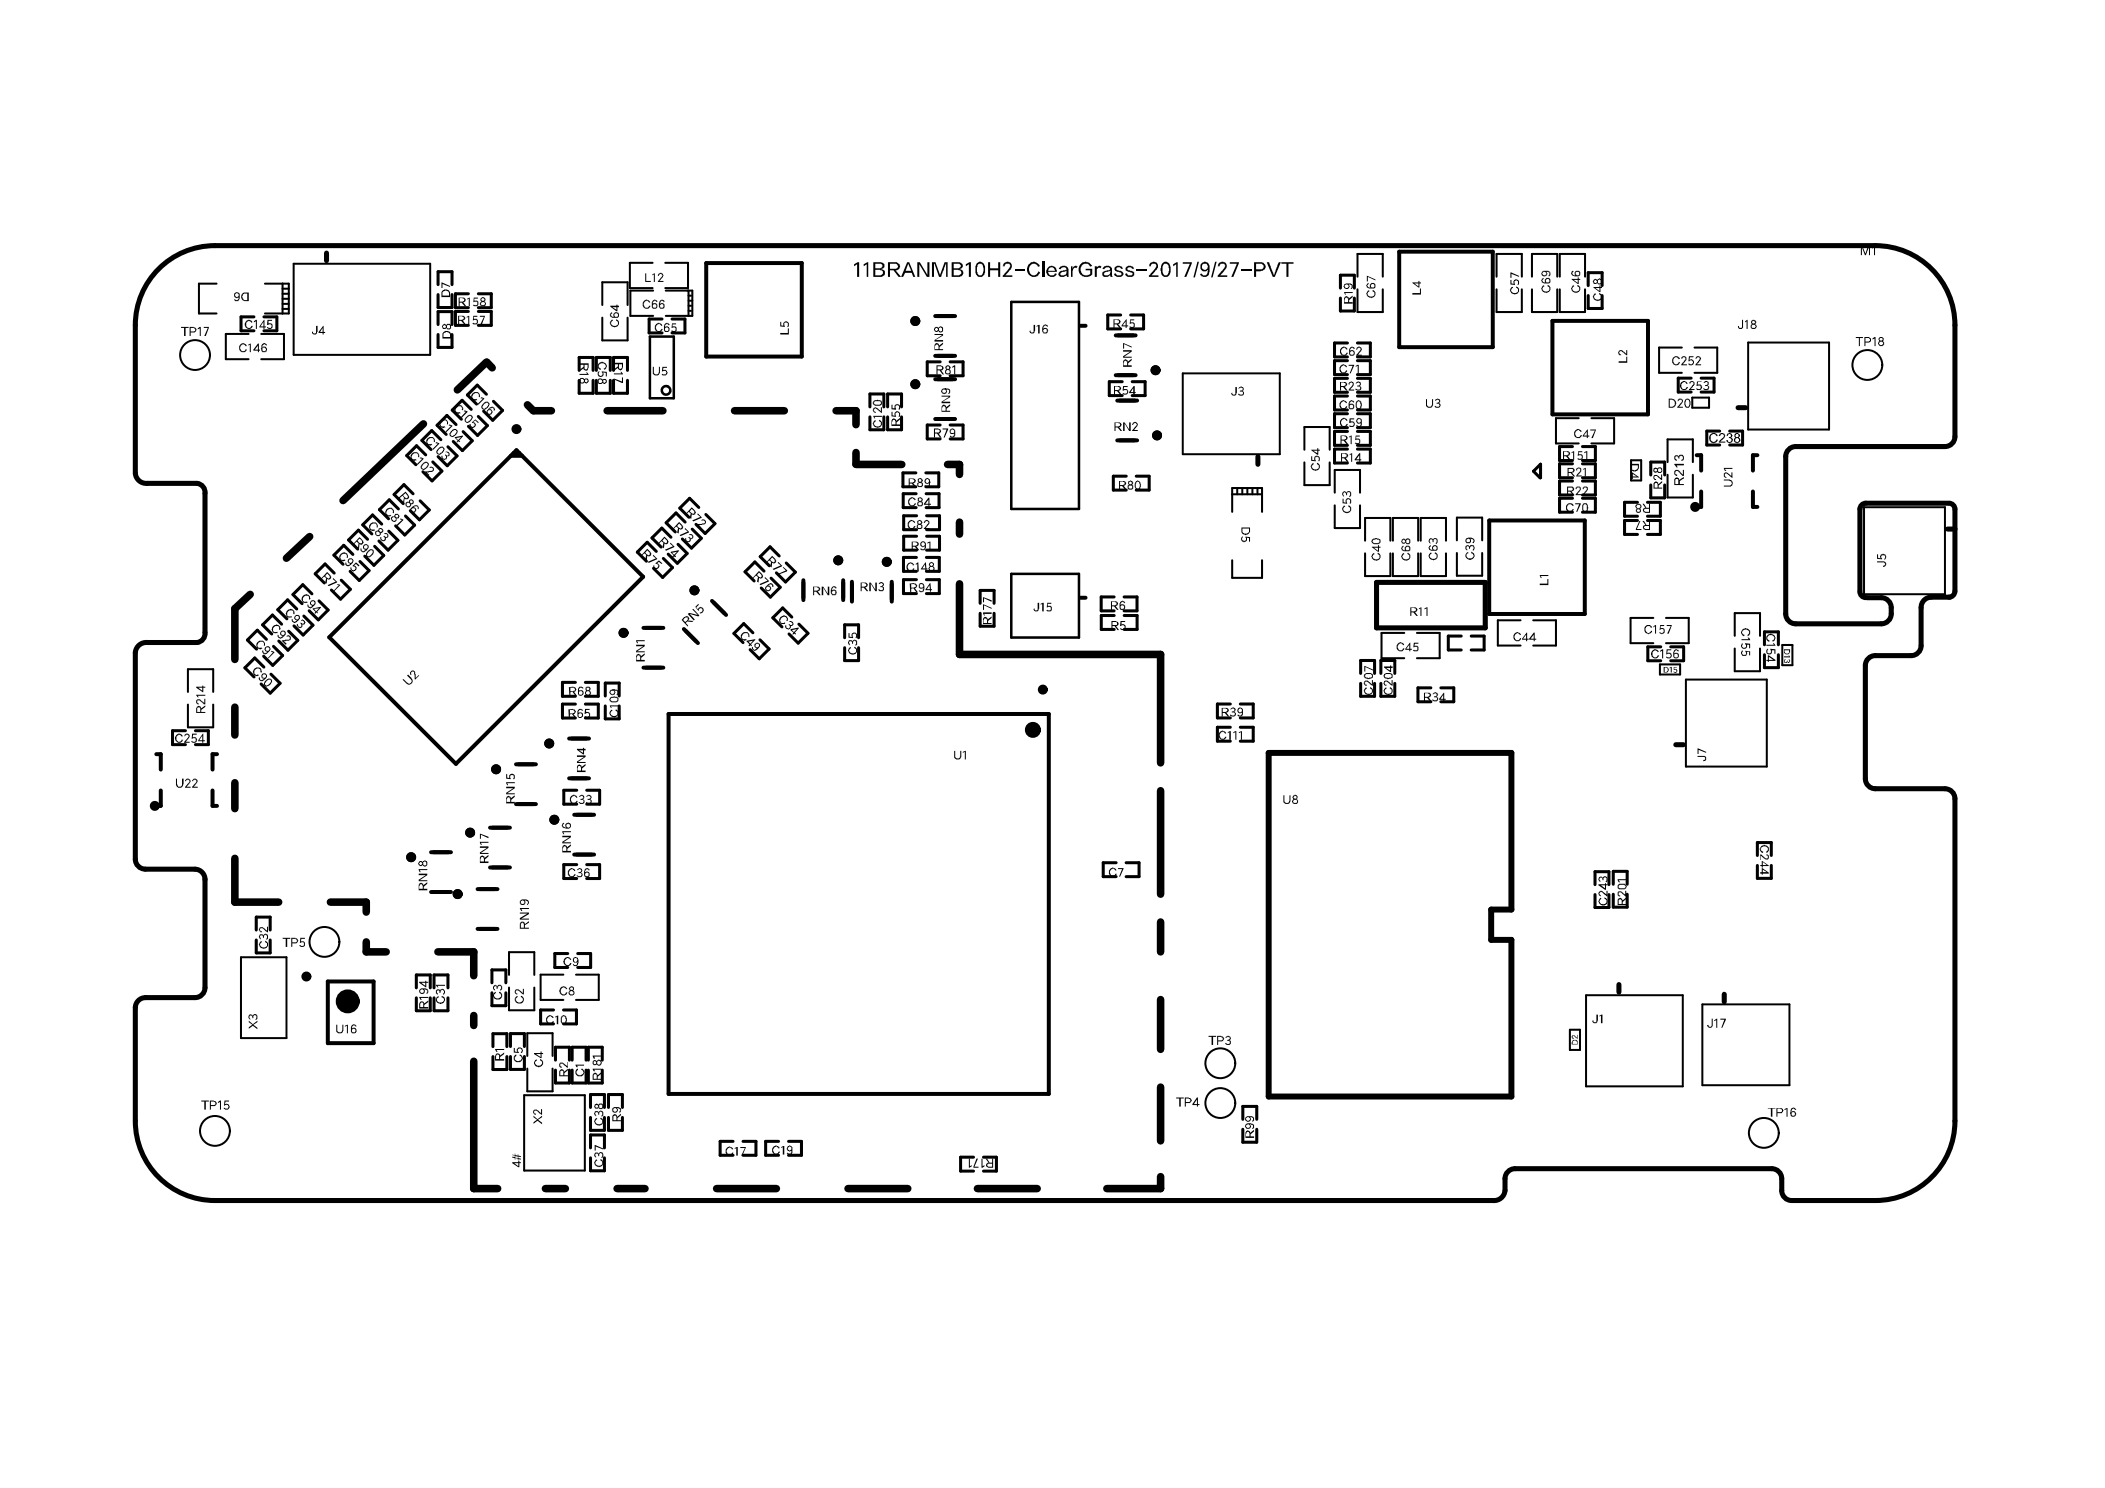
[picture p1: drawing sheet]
<svg xmlns="http://www.w3.org/2000/svg" width="297mm" height="210mm" viewBox="0 0 297 210" stroke-linecap="round" stroke-linejoin="round" font-family="sans-serif">
<g fill="none" stroke="#000" stroke-width=".71">
<path d="M46.1 35.7v1.1M245.3 57.5h1M177.5 64.4v1.1M274.8 74.6h1.1M274.9 71h-11.6a.84 .84 0 0 0-.8 .8v11.6M275 71a.84 .84 0 0 1 .9 .8v11.6M194.2 82.2h15.4v6.4h-15.4zM262.5 83.5a.84 .84 0 0 0 .8 .8M263.4 84.3h2.1a1.41 1.41 0 0 1 1.4 1.4 1.8 1.8 0 0 1-1 2.2l-12.5 .1a1.4 1.4 0 0 1-1.4-1.4v-22.2a1.4 1.4 0 0 1 1.4-1.4h21.1a1.4 1.4 0 0 0 1.4-1.4v-15.7a11.2 11.2 0 0 0-11.3-11.3h-234.3a11.2 11.2 0 0 0-11.2 11.3v20.9a1.55 1.55 0 0 0 1.7 1.4h7a1.27 1.27 0 0 1 1.1 1.4v19.6a1.27 1.27 0 0 1-1.1 1.4h-7a1.55 1.55 0 0 0-1.7 1.4v29.2a1.4 1.4 0 0 0 1.4 1.4M275.2 84.2h-2.7a1.44 1.44 0 0 0-1.4 1.5v5.4a1.4 1.4 0 0 1-1.4 1.4h-5.1a1.39 1.39 0 0 0-1.4 1.4v16a1.4 1.4 0 0 0 1.4 1.4h9.9a1.4 1.4 0 0 1 1.4 1.4v45.4a11.2 11.2 0 0 1-11.3 11.3h-11.8a1.4 1.4 0 0 1-1.4-1.5v-1.6a1.4 1.4 0 0 0-1.4-1.4h-36.2a1.4 1.4 0 0 0-1.4 1.4v1.6a1.55 1.55 0 0 1-1.7 1.5h-180.4a11.2 11.2 0 0 1-11.2-11.3v-16a1.44 1.44 0 0 1 1.5-1.4h6.9a1.4 1.4 0 0 0 1.4-1.4v-15.3M275.9 83.4a.84 .84 0 0 1-.9 .8M236.5 105.1h1"/>
<path d="M20.5 122.6h7a1.44 1.44 0 0 1 1.4 1.5M228.4 138.9v1.1M243.3 140.3v1"/>
</g>
<g fill="none" stroke="#000" stroke-width=".43">
<path d="M35.8 44.7h-1.8v2h1.8M37.2 44.7h1.9v2h-1.9M61.8 40.2v-1.9h2v1.9M61.8 41.6v1.8h2v-1.8M61.8 45.8v-1.8h2v1.8M61.8 47.2v1.8h2v-1.8M64.4 59.9l-1.3-1.3-1.4 1.4 1.3 1.3M66.1 43.9h-1.8v2h1.8M66.1 41.4h-1.8v2h1.8M66.5 57.8l-1.3-1.3-1.4 1.4 1.3 1.2M67.5 58.7l1.3 1.3-1.4 1.4-1.3-1.3M67.5 43.9h1.8v2h-1.8"/>
<path d="M67.5 41.4h1.8v2h-1.8M68.6 55.6l-1.3-1.3-1.3 1.4 1.2 1.3M69.6 56.6l1.3 1.3-1.4 1.4-1.3-1.3M81.7 53.7v1.8h2v-1.8M81.7 52.3v-1.9h2v1.9M84.2 52.3v-1.9h1.9v1.9M84.2 53.7v1.8h1.9v-1.8M86.6 53.7v1.8h1.9v-1.8M86.6 52.3v-1.9h1.9v1.9M93.4 45h-1.8v2h1.8M94.8 45h1.9v2h-1.9M122.8 57.4v-1.8h1.9v1.8"/>
<path d="M122.8 58.8v1.8h1.9v-1.8M125.3 58.8v1.8h1.9v-1.8M125.3 57.4v-1.8h1.9v1.8M132.7 60h-1.9v1.9h1.9M132.7 51h-1.9v2h1.9M134.1 60h1.8v1.9h-1.8M134.1 51h1.8v2h-1.8M158.1 44.4h-1.8v2h1.8M158.4 53.8h-1.9v2h1.9M159.5 44.4h1.9v2h-1.9M159.8 53.8h1.8v2h-1.8M189.1 40.6v-1.8h2v1.8"/>
<path d="M189.1 42v1.9h2v-1.9M190.1 48.4h-1.8v1.9h1.8M190.1 50.9h-1.8v1.9h1.8M190.1 53.4h-1.8v1.9h1.8M190.1 55.9h-1.8v1.9h1.8M190.1 58.4h-1.8v1.9h1.8M191.5 48.4h1.9v1.9h-1.9M191.5 50.9h1.9v1.9h-1.9M191.5 58.4h1.9v1.9h-1.9M191.5 53.4h1.9v1.9h-1.9M191.5 55.9h1.9v1.9h-1.9M224.1 41.7v1.8h2v-1.8"/>
<path d="M224.1 40.3v-1.8h2v1.8M238.6 53.3h-1.8v2h1.8M240 53.3h1.9v2h-1.9M49.8 78.2l-1.3-1.3-1.4 1.4 1.3 1.3M50.8 79.2l1.3 1.3-1.4 1.4-1.3-1.3M51.9 76.1l-1.3-1.3-1.4 1.4 1.3 1.3M52.9 77.1l1.3 1.3-1.4 1.3-1.3-1.2M53.9 73.9l-1.3-1.3-1.4 1.4 1.3 1.3M54.9 74.9l1.3 1.3-1.4 1.4-1.3-1.3M56.2 71.8l-1.3-1.3-1.4 1.4 1.3 1.3M57.2 72.8l1.3 1.3-1.4 1.4-1.3-1.3M58.3 69.7l-1.3-1.3-1.4 1.4 1.3 1.2"/>
<path d="M59.3 70.7l1.3 1.2-1.4 1.4-1.3-1.3M60.1 64.2l-1.3-1.3-1.4 1.4 1.3 1.3M61.1 65.2l1.3 1.3-1.4 1.3-1.3-1.2M62.2 62l-1.3-1.3-1.4 1.4 1.3 1.3M63.2 63l1.3 1.3-1.4 1.4-1.3-1.3M65.3 60.9l1.3 1.3-1.3 1.4-1.3-1.3M92.6 77.8l-1.3-1.3-1.4 1.4 1.3 1.3M93.6 78.8l1.3 1.3-1.4 1.4-1.3-1.3M94.7 75.8l-1.3-1.3-1.4 1.4 1.3 1.3M95.7 76.8l1.3 1.3-1.4 1.4-1.3-1.3M96.7 73.6l-1.3-1.2-1.4 1.3 1.3 1.3M97.7 74.6l1.3 1.3-1.4 1.4-1.3-1.3"/>
<path d="M98.6 71.6l-1.3-1.3-1.4 1.4 1.3 1.3M99.6 72.6l1.3 1.3-1.4 1.4-1.3-1.3M110 78.4l-1.3-1.3-1.4 1.4 1.3 1.3M110.9 79.4l1.3 1.3-1.4 1.4-1.2-1.3M129.2 66.7h-1.8v2h1.8M129.3 69.6h-1.8v2h1.8M129.3 78.6h-1.8v2h1.8M129.3 72.8h-1.8v1.9h1.8M129.3 75.6h-1.8v2h1.8M130.6 66.7h1.9v2h-1.9M130.7 69.6h1.8v2h-1.8M130.7 78.6h1.8v2h-1.8"/>
<path d="M130.7 72.8h1.9v1.9h-1.9M130.7 75.6h1.9v2h-1.9M158.9 67.2h-1.8v1.9h1.8M160.3 67.2h1.9v1.9h-1.9M190.1 63.4h-1.8v1.9h1.8M190.1 60.9h-1.8v1.9h1.8M191.5 63.4h1.9v1.9h-1.9M191.5 60.9h1.9v1.9h-1.9M216.4 66.5l1-1v1.9zM221.9 70.3h-1.8v2h1.8M221.9 63h-1.8v2h1.8M221.9 65.4h-1.8v2h1.8"/>
<path d="M221.9 67.9h-1.8v1.9h1.8M223.3 70.3h1.8v2h-1.8M223.3 67.9h1.8v1.9h-1.8M223.3 63h1.8v2h-1.8M223.3 65.4h1.8v2h-1.8M231.1 73.4h-1.9v2h1.9M231.1 70.9h-1.9v1.9h1.9M232.5 73.4h1.8v2h-1.8M232.5 70.9h1.8v1.9h-1.8M232.9 67v-1.8h2v1.8M232.9 68.4v1.8h2v-1.8M242.7 60.8h-1.9v2h1.9"/>
<path d="M244.1 60.8h1.8v2h-1.8M37.2 94.1l-1.3-1.3-1.3 1.4 1.2 1.3M37.6 90.2l-1.3-1.3-1.4 1.4 1.3 1.3M38.2 95.1l1.3 1.3-1.4 1.4-1.3-1.3M38.6 91.2l1.3 1.3-1.4 1.4-1.3-1.3M39.7 88l-1.3-1.2-1.3 1.3 1.2 1.3M40.7 89l1.3 1.3-1.4 1.4-1.3-1.3M41.9 85.9l-1.3-1.3-1.4 1.4 1.3 1.3M42.9 86.9l1.3 1.3-1.4 1.4-1.3-1.3M44 83.8l-1.3-1.3-1.4 1.4 1.3 1.3M45 84.8l1.3 1.3-1.4 1.3-1.3-1.2M47.2 80.8l-1.3-1.2-1.4 1.3 1.3 1.3"/>
<path d="M48.2 81.8l1.2 1.3-1.3 1.4-1.3-1.3M81.2 96.3h-1.8v1.9h1.8M81.2 99.3h-1.8v2h1.8M82.6 96.3h1.8v1.9h-1.8M82.6 99.3h1.8v2h-1.8M85.4 98.2v-1.8h2v1.8M85.4 99.6v1.8h2v-1.8M106.2 89.3l-1.2-1.3-1.4 1.4 1.3 1.3M107.2 90.3l1.3 1.2-1.4 1.4-1.3-1.3M107.8 80.6l-1.3-1.3-1.4 1.4 1.3 1.3M108.8 81.6l1.3 1.2-1.4 1.4-1.3-1.3M111.7 87.1l-1.3-1.3-1.3 1.3 1.2 1.3"/>
<path d="M112.7 88l1.3 1.3-1.4 1.4-1.3-1.3M119.2 90v-1.9h2v1.9M119.2 91.4v1.8h2v-1.8M129.3 81.8h-1.8v1.9h1.8M130.7 81.8h1.8v1.9h-1.8M138.3 85.1v-1.8h2v1.8M138.3 86.5v1.8h2v-1.8M157.2 84.2h-1.8v2h1.8M157.2 86.8h-1.8v2h1.8M158.6 84.2h1.8v2h-1.8M158.6 86.8h1.9v2h-1.9M173.6 99.3h-1.8v2h1.8"/>
<path d="M175 99.3h1.8v2h-1.8M192 96.4v1.8h2v-1.8M192 95v-1.8h2v1.8M194.9 96.4v1.8h1.9v-1.8M194.9 95v-1.8h1.9v1.8M201.9 97h-1.8v2h1.8M203.3 97h1.8v2h-1.8M206.2 89.7h-1.8v2h1.8M207.6 89.7h1.8v2h-1.8M234.4 91.2h-1.9v2h1.9M235.8 91.2h1.8v2h-1.8M249 91v-1.9h1.9v1.9"/>
<path d="M249 92.4v1.8h1.9v-1.8M26.2 103.1h-1.9v1.9h1.9M27.6 103.1h1.8v1.9h-1.8M81.4 111.5h-1.8v1.9h1.8M82.8 111.5h1.8v1.9h-1.8M173.6 102.6h-1.8v2h1.8M175 102.6h1.8v2h-1.8M36.2 132.6v1.8h1.9v-1.8M36.2 131.2v-1.8h1.9v1.8M58.7 139.4v-1.9h2v1.9M61.2 139.4v-1.9h2v1.9M69.4 138.6v-1.8h2v1.8"/>
<path d="M80.1 134.5h-1.8v2h1.8M81.4 122h-1.8v1.9h1.8M81.5 134.5h1.8v2h-1.8M82.8 122h1.8v1.9h-1.8M157.5 121.7h-1.8v2h1.8M158.9 121.7h1.8v2h-1.8M225.1 124.8v-1.8h1.9v1.8M225.1 126.2v1.8h1.9v-1.8M227.6 124.7v-1.8h2v1.8M227.6 126.1v1.9h2v-1.9M248 120.7v-1.8h2v1.8M248 122.1v1.8h2v-1.8"/>
<path d="M58.7 140.8v1.8h2v-1.8M61.2 140.8v1.8h2v-1.8M69.4 140v1.9h2v-1.9M69.6 149v1.9h1.9v-1.9M69.6 147.6v-1.8h1.9v1.8M72 147.6v-1.8h2v1.8M72 149v1.9h2v-1.9M78.1 142.5h-1.8v1.9h1.8M78.4 149.5v-1.8h1.9v1.8M78.4 151v1.8h1.9v-1.8M79.5 142.5h1.8v1.9h-1.8M80.7 151v1.8h2v-1.8"/>
<path d="M80.7 149.5v-1.8h2v1.8M83 149.5v-1.8h2v1.8M83 151v1.8h2v-1.8M83.3 156.2v-1.8h2v1.8M83.3 157.6v1.9h2v-1.9M85.9 157.6v1.9h1.9v-1.9M85.9 156.2v-1.8h1.9v1.8M175.4 157.9v-1.8h1.9v1.8M175.4 159.3v1.8h1.9v-1.8M83.3 161.9v-1.8h2v1.8M83.3 163.3v1.9h2v-1.9M103.4 161h-1.8v2h1.8"/>
<path d="M104.8 161h1.9v2h-1.9M109.9 161h-1.9v2h1.9M111.3 161h1.8v2h-1.8M137.4 163.2h-1.8v2h1.8M138.8 163.2h1.8v2h-1.8"/>
</g>
<g fill="none" stroke="#000" stroke-width=".29">
<path d="M92.1 37.1h-3.2v3.5h3.2M93.9 37.1h3.2v3.5h-3.2M147.2 36.9v2.2M191.6 39v-3.2h3.5v3.2M211.2 39v-3.2h3.5v3.2M216.2 39v-3.2h3.5v3.2M220.1 39v-3.2h3.6v3.2M30.6 40h-2.5v4.2h2.5M35.1 47.1h-3.2v3.6h3.2M36.9 47.1h3.2v3.6h-3.2M37.4 40h3.4v4.2h-3.4M39.9 43.6h.9"/>
<path d="M39.9 42.9h.9M39.9 42.2h.9M39.9 41.4h.9M39.9 40.7h.9M39.9 40v4.2M85 43v-3.2h3.6v3.2M85 44.8v3.2h3.6v-3.2M92.2 41h-3.2v3.6h3.2M93.9 41h3.8v3.6h-3.8M97.2 41.7h.3M97.2 42.4h.5M97.2 43.1h.3"/>
<path d="M97.2 43.8h.3M97.2 41v3.6M191.6 40.8v3.2h3.5v-3.2M211.2 40.8v3.2h3.5v-3.2M216.2 40.8v3.2h3.5v-3.2M220.1 40.8v3.2h3.6v-3.2M222.8 59h-3.2v3.6h3.2M224.6 59h3.2v3.6h-3.2M237.3 49h-3.2v3.6h3.2M238.8 56.1h2.4v1.4h-2.4zM239.1 49h3.2v3.6h-3.2M173.9 72.2v-3.4h4.2v3.4"/>
<path d="M173.9 79v2.5h4.2v-2.5M173.9 69.7h4.2M174.6 68.8v.9M175.3 68.8v.9M176 68.8v.9M176.7 68.8v.9M177.4 68.8v.9M184.1 63.4v-3.2h3.5v3.2M184.1 65.2v3.2h3.5v-3.2M188.3 71.3v3.2h3.6v-3.2M188.3 69.5v-3.2h3.6v3.2M192.6 78.1v3.2h3.6v-3.2"/>
<path d="M192.6 76.3v-3.2h3.6v3.2M196.6 78.1v3.2h3.5v-3.2M196.6 76.3v-3.2h3.5v3.2M200.5 78.1v3.2h3.5v-3.2M200.5 76.3v-3.2h3.5v3.2M205.6 78v3.2h3.6v-3.2M205.6 76.2v-3.2h3.6v3.2M230.2 64.9h1.4v2.9h-1.4zM235.3 67v3.2h3.6v-3.2M235.3 65.2v-3.2h3.6v3.2M26.5 97.6v-3.2h3.6v3.2M26.5 99.4v3.2h3.6v-3.2"/>
<path d="M198.2 89.3h-3.3v3.5h3.3M199.9 89.3h3.3v3.5h-3.3M214.6 87.5h-3.2v3.6h3.2M216.4 87.5h3.2v3.6h-3.2M233.3 87.2h-3.2v3.5h3.2M234.2 93.7h2.9v1.4h-2.9zM235.1 87.2h3.2v3.5h-3.2M244.8 89.7v-3.2h3.6v3.2M244.8 91.5v3.2h3.6v-3.2M251.5 91h1.4v2.8h-1.4zM71.8 137.5v-3.2h3.6v3.2M71.8 139.3v3.2h3.6v-3.2"/>
<path d="M79.5 137.5h-3.2v3.6h3.2M81.3 137.5h3.2v3.6h-3.2M74 154.5h8.5v10.6h-8.5zM74.4 150.7v3.2h3.6v-3.2M74.4 149v-3.3h3.6v3.3M221.5 145.3h1.5v2.8h-1.5z"/>
</g>
<g fill="none" stroke="#000" stroke-width=".56">
<path d="M99.7 37.1h13.4v13.2h-13.4zM197.4 35.5h13.2v13.5h-13.2zM132 59.1h2.8M132 53.5h2.8M132 50.2h2.8M132 44.6h2.8M152.5 46h.7M157.4 52.9h2.8M157.4 47.3h2.8M157.7 56.5h2.8M219.1 45.3h13.5v13.2h-13.5zM72.1 64.3h1.6"/>
<path d="M72.5 63.9h.8M157.7 62.1h2.8M210.1 73.4h13.5v13.2h-13.5zM239.4 64.2h.7v2.2M240.1 69.3v2.2h-.7M247.4 69.3v2.2h.6M248 64.2h-.6v2.2M46.5 89.9l26.4-26.4 17.9 17.9-26.5 26.4zM90.8 94.2h2.8M90.8 88.6h2.8M96.5 88.7l2 2M100.5 84.8l2 2"/>
<path d="M113.4 81.8v2.9M119 81.8v2.9M120.2 82.1v2.8M125.8 82.1v2.8M152.5 84.3h.7M22.1 106.4h.6v2.2M22.7 111.5v2.2h-.6M30 111.5v2.2h.6M30.6 106.4h-.6v2.2M69.1 116.8h2.9M72.8 113.4h2.8M72.8 107.8h2.8"/>
<path d="M80.3 109.8h2.8M80.3 104.2h2.8M81 114.9h2.8M94.3 100.7h53.7v53.6h-53.7zM46.3 138.5h6.4v8.7h-6.4zM60.8 120.2h2.8M60.8 125.8h2.8M67.4 125.4h2.8M67.4 131h2.8M69.1 122.4h2.9M81 120.5h2.8"/>
</g>
<g fill="none" stroke="#000" stroke-width="1.1">
<path d="M59.8 59.8l-11.4 10.8M68.7 51.1l-4.2 3.9M68.7 51.1l.8 .8M74.4 57.1l.9 .8h2.5M85.7 57.9h7.8M103.7 57.9h7M118 57.9h2.8v2M43.7 75.7l-3.3 3M120.8 63.8v1.7M120.8 65.5h6.5M133.7 65.5h1.7v1.4M135.4 73.7v1.6"/>
<path d="M33.1 99.8v3.9M35.3 83.8l-2.2 2.1v7.1M135.4 82.4v9.9h28.4v15.3M33.1 110.4v3.7M163.8 111.5v14.6M33.1 121.1v6.2h6.2M46.6 127.3h5.1v1.4M51.7 132.9v1.4h2.8M61.8 134.3h5.1v3.3M163.8 130.1v4.2M66.9 143.3v1.4M66.9 149.7v18h3.3"/>
<path d="M163.8 141v7M163.8 153.4v7.5M77 167.7h2.8M87.1 167.7h3.9M101.1 167.7h8.5M119.7 167.7h8.4M137.9 167.7h8.5M163.8 166v1.7h-7.6"/>
<circle cx="145.8" cy="103" r=".56"/>
</g>
<g fill="none" stroke="#000" stroke-width=".36">
<path d="M91.7 47.5h3.4v8.7h-3.4zM142.7 42.6h9.6v29.2h-9.6zM142.7 81h9.6v8.9h-9.6z"/>
<circle cx="94" cy="55.1" r=".61"/>
</g>
<g fill="none" stroke="#000" stroke-width=".28">
<path d="M41.4 37.2h19.3v12.9h-19.3zM166.9 52.7h13.7v11.4h-13.7zM246.7 48.3h11.4v12.3h-11.4zM263 71.5h11.5v12.3h-11.5zM237.9 95.9h11.4v12.2h-11.4zM34 135h6.4v11.4h-6.4zM223.8 140.4h13.7v12.8h-13.7zM240.2 141.7h12.3v11.4h-12.3z"/>
<circle cx="27.5" cy="50.1" r="2.11"/>
<circle cx="263.5" cy="51.5" r="2.11"/>
<circle cx="45.8" cy="132.9" r="2.11"/>
<circle cx="30.3" cy="159.5" r="2.11"/>
<circle cx="172.2" cy="150" r="2.11"/>
<circle cx="172.2" cy="155.6" r="2.11"/>
<circle cx="248.9" cy="159.8" r="2.11"/>
</g>
<path d="M179 106.2h34.3v22.1h-2.9v4.3h2.9v22.1h-34.3z" fill="none" stroke="#000" stroke-width=".84"/>
<g fill="#000">
<path d="M62.3 39.8l1.2 .5v.2l-1.1-.4v.5h-.1zM91.1 38.6h.1v1h.6v.2h-.7zM92 38.7l.4-.1v1.2h-.1v-1.1l-.3 .1zM92.9 38.6a.4 .4 0 0 1 .6 .1 .4 .4 0 0 1-.2 .6l-.3 .3h.6v.2h-.8v-.2l.5-.5a.25 .25 0 0 0 0-.5 .24 .24 0 0 0-.3 .2l-.2 .1zM120.5 37.3l.5-.3h.2v2.1h-.3v-1.8l-.4 .3zM121.9 37.3l.6-.3v2.1h-.2v-1.8l-.4 .3zM129.4 37h.4l1.1 1.8v-1.8h.3v2.1h-.4l-1.1-1.8v1.8h-.3zM131.5 37h.5l.7 1.8 .6-1.8h.4v2.1h-.2v-1.9l-.7 1.9h-.3l-.7-1.9v1.9h-.3zM136.3 37.3l.5-.3h.2v2.1h-.3v-1.8l-.4 .3zM139.4 37h.3v.8h1.2v-.8h.2v2.1h-.2v-1h-1.2v1h-.3zM141.6 37.1a.77 .77 0 0 1 1 0 .81 .81 0 0 1-.2 1.1l-.5 .6h1v.3h-1.4v-.3l.6-.6a.83 .83 0 0 0 .4-.9 .42 .42 0 0 0-.5-.1 .42 .42 0 0 0-.2 .4h-.3zM143.2 37.9h1.4v.2h-1.4z"/>
<path d="M145.1 37.3a.88 .88 0 0 1 .9-.4 .88 .88 0 0 1 .7 .7h-.2a.66 .66 0 0 0-.7-.4 .66 .66 0 0 0-.6 .6 .85 .85 0 0 0 .8 1l.4-.2 .1-.3 .3 .1a.95 .95 0 0 1-1.1 .7 .95 .95 0 0 1-.8-1v-.3zM151.1 37.6h.2l.1 .2a.4 .4 0 0 1 .7-.2l-.2 .2h-.1a.47 .47 0 0 0-.5 .4v.9h-.2zM152.4 37.3a1.04 1.04 0 0 1 1.7 .2l-.3 .1a.72 .72 0 0 0-.9-.4 .72 .72 0 0 0-.4 .9 .76 .76 0 0 0 .5 .7 .76 .76 0 0 0 .8-.2v-.5h-.6v-.2h.9v.8a1.1 1.1 0 0 1-1.5 .2 1.1 1.1 0 0 1-.3-1.5zM154.5 37.6h.3v.2v-.2a.41 .41 0 0 1 .6 0l-.1 .2a.38 .38 0 0 0-.4 .1 .38 .38 0 0 0-.1 .4v.8h-.3zM157.3 37.8a.69 .69 0 0 1 1.2 .1h-.3l-.2-.2a.38 .38 0 0 0-.5 .2l.1 .2h.2a.8 .8 0 0 1 .8 .5 .77 .77 0 0 1-1.4 .1l.3-.1a.41 .41 0 0 0 .4 .3 .41 .41 0 0 0 .4-.3l-.2-.2-.5-.1a.5 .5 0 0 1-.3-.5zM158.8 37.8a.69 .69 0 0 1 1.3 .1h-.3a.38 .38 0 0 0-.4-.2 .38 .38 0 0 0-.3 .3l.4 .2a.47 .47 0 0 1 .5 .5 .47 .47 0 0 1-.7 .4h-.2l-.3-.3v-.2h.2a.5 .5 0 0 0 .8 0l-.2-.2-.5-.1a.36 .36 0 0 1-.3-.5zM160.4 37.9h1.4v.2h-1.4zM162.3 37.1a.77 .77 0 0 1 1 0 .78 .78 0 0 1-.3 1.1l-.5 .6h1v.3h-1.4v-.3l.6-.6a.83 .83 0 0 0 .4-.9 .42 .42 0 0 0-.4-.1 .42 .42 0 0 0-.3 .4h-.3zM165.5 37.3l.7-.3v2.1h-.2v-1.8l-.5 .3zM166.9 37h1.3l-.8 2.1h-.3l.8-1.9h-1zM169 36.9h.2l-.6 2.2h-.2zM171.5 36.9h.2l-.6 2.2h-.2z"/>
<path d="M172 37.1a.66 .66 0 0 1 .8-.1 .66 .66 0 0 1 .3 .7l-.4 .6-.5 .5h1v.3h-1.4v-.3l.6-.6a.83 .83 0 0 0 .4-.9 .42 .42 0 0 0-.4-.1 .42 .42 0 0 0-.3 .4h-.3zM173.5 37h1.3l-.8 2.1h-.2l.7-1.9h-1zM175.2 37.9h1.4v.2h-1.4zM178.7 37h.4l.6 1.8 .8-1.8h.2l-.8 2.1h-.3zM180.8 37h1.7v.2h-.7v1.9h-.3v-1.9h-.7zM192.9 38.9l1.2 .5v.2l-1.1-.5v.6h-.1zM213.1 38.4l1.3 .5v.2l-1.1-.5v.6h-.2zM213.1 39.5h.2v.5l.3 .1a.42 .42 0 0 1 .3-.7 .42 .42 0 0 1 .5 .6l-.1 .2-.2-.1a.31 .31 0 0 0 .1-.4 .31 .31 0 0 0-.5 0l.1 .5-.7-.1zM262.6 34.7h.2l.4 1.1 .4-1.1h.3v1.3h-.2v-1.1l-.4 1.1h-.1l-.5-1.1v1.1h-.1zM264.2 34.9l.4-.2v1.3h-.2v-1.1l-.2 .2zM25.5 46.1h1.1v.2h-.4v1.1h-.2v-1.1h-.5zM27.9 46.3l.4-.2v1.3h-.1v-1.1l-.3 .2z"/>
<path d="M28.8 46.1h.7l-.5 1.3h-.2l.5-1.1h-.5zM33.8 48.7h.1a.46 .46 0 0 1 .4-.3 .46 .46 0 0 1 .5 .3v.1h-.1a.42 .42 0 0 0-.5-.2 .42 .42 0 0 0-.3 .5v.2a.41 .41 0 0 0 .4 .2 .41 .41 0 0 0 .4-.2h.1a.58 .58 0 0 1-.7 .3 .58 .58 0 0 1-.3-.7zM35 48.6l.4-.1v1.2h-.2v-1.1l-.2 .2zM34.7 45.3a.53 .53 0 0 1 .9 .2h-.1a.4 .4 0 0 0-.6-.2 .4 .4 0 0 0-.1 .6 .36 .36 0 0 0 .3 .4 .36 .36 0 0 0 .4-.3h.2a.61 .61 0 0 1-.9 .3 .61 .61 0 0 1-.1-1zM35.8 45.3l.4-.2v1.3h-.1v-1.1l-.3 .2zM37.7 45.1h.7v.2h-.5v.3a.42 .42 0 0 1 .5 .2 .42 .42 0 0 1-.2 .6 .42 .42 0 0 1-.5-.2l.1-.1a.27 .27 0 0 0 .4 .1 .27 .27 0 0 0 .1-.4 .27 .27 0 0 0-.4 0h-.2zM44.6 46h.2v.8a.42 .42 0 0 1-.3 .3 .42 .42 0 0 1-.4-.1l-.1-.2h.2a.22 .22 0 0 0 .2 .2 .22 .22 0 0 0 .2-.2zM62.1 59.4a.62 .62 0 0 1 .7-.2 .62 .62 0 0 1 .4 .7l-.2-.1a.33 .33 0 0 0 0-.4 .33 .33 0 0 0-.4-.1 .53 .53 0 0 0-.3 .9l.4-.1 .2 .2h-.1a.54 .54 0 0 1-.7-.1 .54 .54 0 0 1 0-.7zM65.4 58l.2-.1 .4 .2-.9 .8h-.1l.7-.8zM64.3 57.3a.64 .64 0 0 1 1.1 .4l-.1 .2-.2-.1a.32 .32 0 0 0-.1-.5 .53 .53 0 0 0-.6 .2 .53 .53 0 0 0 0 .7l.5-.1 .1 .2a.59 .59 0 0 1-.9-.4v-.4zM65.9 44.7l.3-.2v1.3h-.1v-1.1l-.2 .1zM65.9 42.1l.4-.1v1.2h-.2v-1.1l-.2 .2z"/>
<path d="M66.2 59.9l.1-.1 .1 .1a.28 .28 0 0 0 .5 .2 .28 .28 0 0 0-.1-.4l-.2-.1 .5-.4 .5 .4-.2 .1-.3-.4-.3 .2 .1 .1a.41 .41 0 0 1 0 .7 .41 .41 0 0 1-.6-.4zM66.8 44.5h.6v.2h-.5v.3a.39 .39 0 0 1 .6 .3 .39 .39 0 0 1-.5 .5h-.2l-.2-.2 .2-.1a.28 .28 0 0 0 .4 .1 .28 .28 0 0 0 0-.4 .28 .28 0 0 0-.4 0h-.1zM66.9 42h.5v.1h-.5v.4a.39 .39 0 0 1 .6 .2 .39 .39 0 0 1-.4 .5h-.2l-.2-.1 .2-.1a.28 .28 0 0 0 .4 0 .28 .28 0 0 0 0-.4 .28 .28 0 0 0-.4 0h-.1zM67.8 56.2l.1-.2 .5 .2-.9 .9-.1-.1 .7-.8zM66.6 55.6a.62 .62 0 0 1 .7-.3 .62 .62 0 0 1 .4 .7h-.2a.33 .33 0 0 0 0-.5 .33 .33 0 0 0-.4 0 .53 .53 0 0 0-.3 .8l.4-.1 .2 .3h-.1a.54 .54 0 0 1-.7-.2 .54 .54 0 0 1 0-.6zM67.7 44.5h.7l-.4 1.3h-.2l.5-1.1h-.6zM81.8 52.7h1l-.1-.2h.1l.3 .4h-1.3zM84.3 52.5l.2-.1 .1 .1a.3 .3 0 0 0-.1 .4 .3 .3 0 0 0 .4 .1 .3 .3 0 0 0 .1-.5l-.1-.1 .7 .1v.6h-.1v-.5l-.4-.1a.44 .44 0 0 1 0 .6 .49 .49 0 0 1-.6 0 .49 .49 0 0 1-.2-.6zM84.4 51.3a.64 .64 0 0 1 .6-.3 .64 .64 0 0 1 .6 .5 .44 .44 0 0 1-.1 .5l-.2 .2-.1-.2a.42 .42 0 0 0 .2-.6 .42 .42 0 0 0-.6-.1 .37 .37 0 0 0-.3 .4 .37 .37 0 0 0 .3 .3v.2a.52 .52 0 0 1-.5-.3 .52 .52 0 0 1 .1-.6zM86.3 45.1l.1-.1 .1 .2a.46 .46 0 0 0-.1 .7 .46 .46 0 0 0 .7 0 .41 .41 0 0 0 .1-.4 .41 .41 0 0 0-.3-.3l.1-.2a.58 .58 0 0 1 .3 .9 .58 .58 0 0 1-.9 .1l-.2-.2a.38 .38 0 0 1 .1-.6zM86.6 52.7h1.1l-.1-.2h.1l.2 .3h-1.3zM86.6 53.4l1.2 .4v-.6h.1v.8l-1.3-.5z"/>
<path d="M90.8 42.6a.5 .5 0 0 1 .5-.3 .5 .5 0 0 1 .5 .3l-.2 .1a.41 .41 0 0 0-.5-.2 .41 .41 0 0 0-.3 .4v.1a.4 .4 0 0 0 .4 .4 .4 .4 0 0 0 .4-.3h.2a.54 .54 0 0 1-.6 .5 .54 .54 0 0 1-.5-.6zM92.1 51.7h.2v.8a.36 .36 0 0 0 .3 .3 .36 .36 0 0 0 .4-.3v-.8h.1v.8a.51 .51 0 0 1-.4 .5 .51 .51 0 0 1-.6-.4zM92.5 45.8a.5 .5 0 0 1 .5-.3 .5 .5 0 0 1 .5 .4l-.2 .1a.41 .41 0 0 0-.4-.2 .41 .41 0 0 0-.4 .4v.1a.4 .4 0 0 0 .4 .4 .4 .4 0 0 0 .4-.3h.2a.54 .54 0 0 1-.6 .5 .54 .54 0 0 1-.5-.6zM93.5 51.7h.6v.2h-.5l-.1 .3a.42 .42 0 0 1 .7 .3 .42 .42 0 0 1-.6 .5l-.3-.2 .2-.1a.28 .28 0 0 0 .5 .1 .28 .28 0 0 0 0-.4 .28 .28 0 0 0-.5 0h-.1zM94.8 45.6h.6v.2h-.5v.3a.39 .39 0 0 1 .6 .2 .39 .39 0 0 1-.4 .5h-.3l-.1-.1 .1-.1a.28 .28 0 0 0 .4 0 .28 .28 0 0 0 0-.4 .28 .28 0 0 0-.4 .1zM110.1 45.4h.1v.5l.4 .1a.42 .42 0 0 1 .3-.7 .42 .42 0 0 1 .4 .6l-.1 .3-.1-.2a.31 .31 0 0 0 0-.4 .31 .31 0 0 0-.4 0v.5l-.6-.1zM110.1 47h1.1v-.7h.1v.9h-1.2zM123.2 57.6h.1a.2 .2 0 0 1 .2-.2 .2 .2 0 0 1 .2 .1l.2 .1 .4 .4v-.6h.1v.8h-.1l-.5-.4a.25 .25 0 0 0-.3-.2 .25 .25 0 0 0-.2 .2 .25 .25 0 0 0 .2 .3l.1 .1a.27 .27 0 0 1-.4-.3zM123.4 59.3l.1-.1 .1 .2a.46 .46 0 0 0-.1 .7 .46 .46 0 0 0 .7 0 .41 .41 0 0 0 .1-.4 .41 .41 0 0 0-.3-.3l.1-.2a.58 .58 0 0 1 .3 .8 .58 .58 0 0 1-.9 .2l-.2-.2a.38 .38 0 0 1 .1-.6zM123.2 58.7h1.2v.1h-1l.1 .2h-.1zM125.8 58.1h.1v.5l.4 .1a.41 .41 0 0 1 .3-.7 .41 .41 0 0 1 .4 .6l-.1 .2-.1-.1a.31 .31 0 0 0 0-.4 .31 .31 0 0 0-.4 0v.5l-.6-.1zM125.8 57.1h.1v.5h.4h-.1a.43 .43 0 0 1 .3-.6 .43 .43 0 0 1 .5 .2 .43 .43 0 0 1-.1 .6l-.1-.1a.31 .31 0 0 0 0-.4 .31 .31 0 0 0-.4 0v.5l-.6-.1z"/>
<path d="M131.9 47.1h1.2v.2l-1.1 .7h1.1v.2h-1.2v-.2l1-.7h-1zM132.9 55.8h1.2v.2l-1.1 .7h1.1v.2h-1.2v-.2l1-.7h-1zM134.4 51.7l.4-.2v1.3h-.2v-1.1l-.2 .2zM145.9 45.8h.2v.8a.42 .42 0 0 1-.3 .4 .42 .42 0 0 1-.4-.1l-.1-.2 .1-.1v.1a.22 .22 0 0 0 .3 .2 .22 .22 0 0 0 .2-.3zM146.3 46l.4-.2v1.2h-.2v-1l-.2 .1zM158.5 59.6h.2l.6 1v-1h.3v1.2h-.3l-.6-1.1v1.1h-.2zM158.5 49.4h1.2v.2l-1.1 .7h1.1v.2h-1.2v-.3l1-.6h-1zM158.5 48.4l1.2 .5v.1l-1.1-.5v.7h-.1zM158.5 54.5h.6v.1h-.5v.4v-.1a.43 .43 0 0 1 .6 .5 .43 .43 0 0 1-.7 .2h-.1l.1-.1a.31 .31 0 0 0 .4 0 .31 .31 0 0 0 0-.5l-.5 .1zM159.5 45h.6v.2h-.5v.3a.39 .39 0 0 1 .5 .3 .39 .39 0 0 1-.3 .5h-.3l-.2-.2 .2-.1a.28 .28 0 0 0 .4 .1 .28 .28 0 0 0 0-.4 .28 .28 0 0 0-.4 0h-.1zM159.8 59.7a.38 .38 0 0 1 .6 0 .38 .38 0 0 1-.1 .5l-.3 .5h.6v.1h-.8v-.1l.5-.5a.26 .26 0 0 0 .1-.4 .26 .26 0 0 0-.3-.1l-.2 .1v.1h-.1zM174.3 54.6h.2v.8a.42 .42 0 0 1-.2 .4 .42 .42 0 0 1-.5-.1v-.2l.1-.1v.1a.22 .22 0 0 0 .2 .2 .22 .22 0 0 0 .2-.3z"/>
<path d="M174.8 54.7a.42 .42 0 0 1 .4-.2 .42 .42 0 0 1 .3 .4v.2h-.2a.41 .41 0 0 1 .1 .6 .41 .41 0 0 1-.6 0l-.1-.1 .1-.1a.27 .27 0 0 0 .4 .2 .27 .27 0 0 0 .1-.5h-.3v-.1h.1a.21 .21 0 0 0 .2-.3 .21 .21 0 0 0-.3-.1l-.1 .1zM189.1 51.7h.1a.5 .5 0 0 1 .5-.3 .5 .5 0 0 1 .4 .3l-.2 .1a.41 .41 0 0 0-.4-.2 .41 .41 0 0 0-.3 .4v.1a.4 .4 0 0 0 .3 .4 .4 .4 0 0 0 .4-.3h.2a.54 .54 0 0 1-.6 .5 .54 .54 0 0 1-.5-.6zM189.1 56.7h.1a.5 .5 0 0 1 .5-.2 .5 .5 0 0 1 .4 .3l-.2 .1a.41 .41 0 0 0-.4-.2 .41 .41 0 0 0-.3 .4v.1a.4 .4 0 0 0 .3 .4 .4 .4 0 0 0 .4-.3h.2a.54 .54 0 0 1-.6 .5 .54 .54 0 0 1-.5-.6zM189.2 59.2a.5 .5 0 0 1 .5-.3 .5 .5 0 0 1 .5 .4l-.2 .1a.41 .41 0 0 0-.5-.2 .41 .41 0 0 0-.3 .4v.1a.4 .4 0 0 0 .4 .4 .4 .4 0 0 0 .4-.3h.2a.54 .54 0 0 1-.6 .5 .54 .54 0 0 1-.5-.6zM189.2 49.2a.5 .5 0 0 1 .5-.3 .5 .5 0 0 1 .5 .4h-.2a.41 .41 0 0 0-.5-.2 .41 .41 0 0 0-.3 .4v.1a.4 .4 0 0 0 .4 .4 .4 .4 0 0 0 .4-.2h.2a.54 .54 0 0 1-.6 .4 .54 .54 0 0 1-.5-.6zM190.3 54h.1a.37 .37 0 0 1 .6-.1 .37 .37 0 0 1-.1 .6l-.4 .5h.6v.1h-.8v-.1l.4-.5a.28 .28 0 0 0 .2-.4 .28 .28 0 0 0-.5-.1v.2h-.1zM190.4 59h.7v.2h-.5v.3v-.1a.43 .43 0 0 1 .5 .3 .43 .43 0 0 1-.2 .5 .43 .43 0 0 1-.5-.1v-.1a.31 .31 0 0 0 .5 .1 .31 .31 0 0 0 0-.5l-.5 .1zM189.7 41.2h1.2v.1h-1.1l.1 .3h-.1zM190.3 51.5h.8l-.5 1.2h-.2l.5-1.1h-.6zM191.3 51.6l.4-.1v1.2h-.1v-1.1l-.3 .1zM191.4 49a.38 .38 0 0 1 .6 0 .38 .38 0 0 1-.1 .6l-.3 .4h.6v.2h-.8v-.2l.5-.5a.24 .24 0 0 0 0-.4 .24 .24 0 0 0-.4 .2h-.1zM191.3 54h.1a.33 .33 0 0 1 .4-.2 .33 .33 0 0 1 .2 .4v.1l-.1 .1a.38 .38 0 0 1 .2 .4 .38 .38 0 0 1-.3 .3h-.4l-.2-.2 .2-.1v.1a.28 .28 0 0 0 .5 .1 .28 .28 0 0 0 0-.5h-.4v-.1a.26 .26 0 0 0 .3 0 .26 .26 0 0 0 .1-.4 .25 .25 0 0 0-.5 .1z"/>
<path d="M193 41l.2-.1v.2a.46 .46 0 0 0-.1 .6 .46 .46 0 0 0 .7 .1 .41 .41 0 0 0 .2-.4 .41 .41 0 0 0-.3-.3v-.2a.58 .58 0 0 1 .3 .8 .58 .58 0 0 1-.8 .2l-.3-.2a.38 .38 0 0 1 .1-.6zM199.3 41.3h1.1v-.6h.1v.9h-1.2zM201.2 56.3h.2v.7a.36 .36 0 0 0 .3 .4 .36 .36 0 0 0 .4-.4v-.7h.1v.7a.51 .51 0 0 1-.4 .5 .51 .51 0 0 1-.6-.3zM202.6 56.3h.1a.38 .38 0 0 1 .5 .2v.2l-.1 .1 .1 .1a.41 .41 0 0 1-.1 .5 .41 .41 0 0 1-.6 0l-.1-.1 .2-.1a.26 .26 0 0 0 .4 .2 .26 .26 0 0 0-.1-.5h-.2v-.1a.29 .29 0 0 0 .4-.3 .28 .28 0 0 0-.4 0h-.2zM213.3 40.5l.1-.1 .1 .2a.46 .46 0 0 0-.1 .6 .46 .46 0 0 0 .7 .1 .41 .41 0 0 0 .1-.4 .41 .41 0 0 0-.3-.3l.1-.2a.58 .58 0 0 1 .3 .8 .58 .58 0 0 1-.9 .2l-.2-.2a.38 .38 0 0 1 .1-.6zM217.7 40.3l.1-.1 .1 .1a.46 .46 0 0 0-.1 .7 .46 .46 0 0 0 .7 .1 .41 .41 0 0 0 .1-.4 .41 .41 0 0 0-.3-.4l.1-.1a.58 .58 0 0 1 .3 .8 .58 .58 0 0 1-.9 .2l-.2-.2a.38 .38 0 0 1 .1-.7zM221.9 40.3l.2-.1v.1a.46 .46 0 0 0-.1 .7 .46 .46 0 0 0 .7 .1 .41 .41 0 0 0 .2-.4 .41 .41 0 0 0-.3-.4v-.1a.58 .58 0 0 1 .3 .8 .58 .58 0 0 1-.8 .2l-.3-.2a.38 .38 0 0 1 .1-.7zM225 41.4l.1-.1 .1 .2a.46 .46 0 0 0-.1 .7 .46 .46 0 0 0 .7 0 .41 .41 0 0 0 .1-.4 .41 .41 0 0 0-.3-.3l.1-.2a.58 .58 0 0 1 .3 .9 .58 .58 0 0 1-.9 .1l-.2-.2a.38 .38 0 0 1 .1-.6zM228.4 49.5h.1a.67 .67 0 0 1 .8 .3l.2 .1v-.5h.1v.7l-.3-.1-.2-.3h-.2a.2 .2 0 0 0-.3-.2 .2 .2 0 0 0 0 .3v.2h.2a.2 .2 0 0 1-.3 .1 .2 .2 0 0 1-.1-.2l-.1-.1zM228.4 51h1.1v-.7h.1v.9h-1.2zM236 50.5a.59 .59 0 0 1 1 .1l-.1 .1a.43 .43 0 0 0-.6-.2 .43 .43 0 0 0-.2 .5 .39 .39 0 0 0 .4 .4 .39 .39 0 0 0 .4-.4l.1 .1a.54 .54 0 0 1-.6 .4 .54 .54 0 0 1-.4-.5l-.1-.1zM236.8 56.4a.37 .37 0 0 1 .5-.2 .37 .37 0 0 1 .1 .5l-.1 .2-.4 .5h.6v.1h-.8v-.1l.5-.6a.22 .22 0 0 0 .1-.3 .22 .22 0 0 0-.4 0l-.2 .1z"/>
<path d="M237.3 50.4a.41 .41 0 0 1 .6 0 .41 .41 0 0 1-.1 .6l-.3 .4h.5v.1h-.7v-.3l.3-.2 .1-.2a.21 .21 0 0 0 0-.4 .21 .21 0 0 0-.3 .2h-.1zM237.2 54a.59 .59 0 0 1 1 .1l-.2 .1a.36 .36 0 0 0-.5-.3 .36 .36 0 0 0-.2 .4v.1a.37 .37 0 0 0 .2 .5 .37 .37 0 0 0 .5-.3h.2a.59 .59 0 0 1-.9 .3 .59 .59 0 0 1-.1-.9zM238.3 50.2h.7v.2h-.5l-.1 .3a.42 .42 0 0 1 .6 .2 .42 .42 0 0 1-.2 .6 .42 .42 0 0 1-.5-.2v-.1a.3 .3 0 0 0 .4 .2 .3 .3 0 0 0 .2-.4 .3 .3 0 0 0-.4-.2l-.2 .2zM238.4 53.9a.41 .41 0 0 1 .6-.1 .41 .41 0 0 1 0 .7l-.5 .4h.6v.1h-.8v-.1l.4-.3 .1-.2a.24 .24 0 0 0 .2-.4 .25 .25 0 0 0-.5 0l-.2 .1zM239.3 50.3a.42 .42 0 0 1 .6 .1 .42 .42 0 0 1-.1 .6l-.3 .4h.5v.1h-.7v-.1l.5-.7a.22 .22 0 0 0-.1-.3 .22 .22 0 0 0-.3 .2h-.1zM239.5 53.8h.6v.1h-.5l-.1 .3a.44 .44 0 0 1 .6 .3 .44 .44 0 0 1-.2 .5 .44 .44 0 0 1-.6-.1l.2-.2a.27 .27 0 0 0 .3 .2 .27 .27 0 0 0 .1-.4 .27 .27 0 0 0-.4 0h-.1zM240.4 54a.38 .38 0 0 1 .5-.3 .38 .38 0 0 1 .2 .5l-.1 .1a.38 .38 0 0 1 .2 .4 .38 .38 0 0 1-.3 .3h-.1a.38 .38 0 0 1-.5-.2l.2-.1a.27 .27 0 0 0 .4 .2 .27 .27 0 0 0 0-.4h-.3v-.2a.26 .26 0 0 0 .3-.1 .26 .26 0 0 0 0-.3h-.2l-.2 .1zM245.8 45.1h.2v.9a.36 .36 0 0 1-.4 .4 .36 .36 0 0 1-.3-.4h-.1h.2a.22 .22 0 0 0 .2 .3 .22 .22 0 0 0 .2-.3zM246.2 45.3l.4-.2v1.3h-.1v-1.1l-.3 .2zM261.9 47.5h1v.2h-.5v1.1h-.1v-1.1h-.4zM264.2 47.8l.5-.3v1.3h-.2v-1l-.3 .1zM48 78.3a.83 .83 0 0 1 1-.3l.1 .3v.4l-.2-.1a.36 .36 0 0 0-.1-.4 .36 .36 0 0 0-.5 0 .41 .41 0 0 0-.3 .4 .41 .41 0 0 0 .3 .4l.4-.1v.1a.52 .52 0 0 1-.5 .1 .52 .52 0 0 1-.3-.5z"/>
<path d="M49.4 80l.2 .1a.29 .29 0 0 0 .1 .3 .29 .29 0 0 0 .3 0 .27 .27 0 0 0 .2-.4 .27 .27 0 0 0-.4-.1l-.1-.1 .5-.5 .5 .5-.1 .1-.4-.4-.3 .3a.39 .39 0 0 1 .4 .4 .39 .39 0 0 1-.4 .3 .41 .41 0 0 1-.5-.5zM52.2 74a.62 .62 0 0 1 .7-.3 .62 .62 0 0 1 .4 .7l-.2-.1a.33 .33 0 0 0 0-.4 .33 .33 0 0 0-.4-.1 .53 .53 0 0 0-.3 .9l.4-.1 .1 .2a.54 .54 0 0 1-.7-.1 .54 .54 0 0 1 0-.6zM53.7 75.8h.1a.26 .26 0 0 0 .3 .4 .26 .26 0 0 0 .1-.4l-.1-.1 .1-.1 .2 .1a.18 .18 0 0 0 .2 0 .18 .18 0 0 0 0-.3l-.4-.1a.35 .35 0 0 1 .5 .2 .35 .35 0 0 1-.3 .4v-.1a.38 .38 0 0 1-.3 .6 .38 .38 0 0 1-.4-.5zM54.4 71.9a.64 .64 0 0 1 .7-.3 .64 .64 0 0 1 .5 .5l-.1 .3-.1-.1a.37 .37 0 0 0-.2-.5 .37 .37 0 0 0-.5 .1 .41 .41 0 0 0-.2 .5 .41 .41 0 0 0 .4 .3l.2-.1 .1 .2a.54 .54 0 0 1-.7-.1 .54 .54 0 0 1-.1-.7zM56.5 73.1l.4 .2-.8 .9-.2-.1 .8-.8h-.3zM59.2 64.6l.2-.1 .4 .2-.9 .9-.1-.1 .8-.8zM58 64.1a.62 .62 0 0 1 .8-.3 .62 .62 0 0 1 .4 .7l-.3-.1a.33 .33 0 0 0 0-.4 .33 .33 0 0 0-.4-.1 .53 .53 0 0 0-.3 .9l.5-.1 .1 .2h-.1a.54 .54 0 0 1-.6-.1 .54 .54 0 0 1-.1-.7zM59.9 66.6l.8-.2a.26 .26 0 0 0 .4-.2 .26 .26 0 0 0-.3-.3v.1l-.2-.1a.38 .38 0 0 1 .6 .2 .38 .38 0 0 1-.5 .5h-.5l.4 .4-.1 .1zM61.4 62.5l.2-.1 .4 .2-.8 .8h-.2l.8-.8zM60.2 61.9a.62 .62 0 0 1 .8-.2 .62 .62 0 0 1 .4 .7l-.2-.1a.33 .33 0 0 0-.1-.4 .33 .33 0 0 0-.4-.1 .53 .53 0 0 0-.3 .9l.5-.1 .1 .2h-.1a.54 .54 0 0 1-.6-.1 .54 .54 0 0 1-.1-.7zM63.3 60l.1-.1 .5 .2-.9 .8h-.1l.7-.8zM62.3 64.3l.1 .1a.26 .26 0 0 0 .2 .3 .26 .26 0 0 0 .3-.1 .26 .26 0 0 0-.1-.4l.1-.1a.22 .22 0 0 0 .3 .2 .22 .22 0 0 0 .1-.3 .22 .22 0 0 0-.2-.1v-.1l-.2 .1v-.2a.39 .39 0 0 1 .5 .1 .39 .39 0 0 1-.1 .6h-.3h.1a.41 .41 0 0 1-.5 .5 .41 .41 0 0 1-.3-.6z"/>
<path d="M92.2 78.3l.6 .5-1.3 .6-.1-.1 1.1-.5-.4-.4zM92.2 79.8h.1a.28 .28 0 0 0 .3 .3 .28 .28 0 0 0 .3-.2 .28 .28 0 0 0-.3-.4h-.1l.5-.5 .5 .5h-.2l-.3-.2-.3 .2a.4 .4 0 0 1 .3 .5 .4 .4 0 0 1-.6 .2l-.2-.2zM94.6 76.6l.6 .5-1.2 .6-.2-.2 1.2-.4-.5-.4zM96.7 74.5l.6 .6-1.3 .5-.1-.1 1.1-.5-.4-.4zM96.7 75.9h.1a.28 .28 0 0 0 .2 .4 .28 .28 0 0 0 .3-.3l-.2-.2 .2-.1 .1 .1a.18 .18 0 0 0 .3 0 .18 .18 0 0 0-.1-.2l-.3-.2a.36 .36 0 0 1 .5 .2 .36 .36 0 0 1-.3 .5l-.1-.1a.37 .37 0 0 1-.3 .5 .37 .37 0 0 1-.4-.4zM98.5 72.4l.5 .6-1.2 .6-.1-.2 1.1-.5-.4-.3zM98.3 74l.7-.2a.25 .25 0 0 0 .4 0 .25 .25 0 0 0 0-.3 .25 .25 0 0 0-.4 0v-.2a.38 .38 0 0 1 .5 .1 .38 .38 0 0 1 0 .5l-.9 .2 .4 .4-.1 .1zM109.8 79.3l.6 .5-1.2 .6-.2-.1 1.2-.5-.5-.4zM128 79.6a.55 .55 0 0 1 .5-.3 .55 .55 0 0 1 .5 .4l-.1 .1a.44 .44 0 0 0-.7-.2 .44 .44 0 0 0 0 .7l.2 .2a.36 .36 0 0 0 .5-.3h.1a.54 .54 0 0 1-.6 .4 .54 .54 0 0 1-.5-.6zM128.2 73.6a.5 .5 0 0 1 .5-.3 .5 .5 0 0 1 .5 .4l-.2 .1a.41 .41 0 0 0-.5-.2 .41 .41 0 0 0-.3 .4v.1a.4 .4 0 0 0 .4 .4 .4 .4 0 0 0 .4-.3h.2a.54 .54 0 0 1-.7 .5 .54 .54 0 0 1-.4-.6zM128.2 70.4h.1a.5 .5 0 0 1 .5-.3 .5 .5 0 0 1 .4 .4l-.1 .1a.41 .41 0 0 0-.5-.3 .41 .41 0 0 0-.3 .5 .4 .4 0 0 0 .3 .5 .4 .4 0 0 0 .5-.3h.1a.54 .54 0 0 1-.6 .4 .54 .54 0 0 1-.4-.6zM130.4 73.5a.41 .41 0 0 1 .6-.1 .41 .41 0 0 1 .1 .6l-.5 .5h.6v.1h-.8v-.1l.3-.3 .1-.2a.25 .25 0 0 0 .2-.3 .25 .25 0 0 0-.3-.2 .25 .25 0 0 0-.2 .3h-.1z"/>
<path d="M130.9 76.6l.4-.2v1.2h-.1v-1l-.3 .1zM133 60.4h.8l-.5 1.3h-.1l.4-1.1h-.6zM175.2 75.8l.1-.2 .1 .2a.28 .28 0 0 0 0 .4 .28 .28 0 0 0 .4-.1l-.1-.4 .7 .1v.6h-.2v-.5l-.3-.1a.42 .42 0 0 1-.2 .6 .42 .42 0 0 1-.6-.3zM185.2 65.4l.1-.1 .1 .1a.46 .46 0 0 0-.1 .7 .46 .46 0 0 0 .7 0 .41 .41 0 0 0 .1-.4 .41 .41 0 0 0-.3-.3l.1-.1a.58 .58 0 0 1 .3 .8 .58 .58 0 0 1-.9 .2l-.2-.2a.38 .38 0 0 1 .1-.7zM185 64.4h.2v.5h.3a.42 .42 0 0 1 .3-.6 .42 .42 0 0 1 .4 .6v.2l-.2-.1a.31 .31 0 0 0 .1-.5 .31 .31 0 0 0-.5 .1l.1 .5-.7-.1zM189.6 71.3h.1l.1 .1a.46 .46 0 0 0-.1 .7 .46 .46 0 0 0 .7 0 .41 .41 0 0 0 .1-.4 .41 .41 0 0 0-.3-.3l.1-.1a.58 .58 0 0 1 .3 .8 .58 .58 0 0 1-.9 .2l-.2-.2a.38 .38 0 0 1 .1-.7zM189.5 70.4h.1v.4l.3 .1a.42 .42 0 0 1 .3-.6 .42 .42 0 0 1 .5 .5l-.1 .3-.2-.1a.31 .31 0 0 0 .1-.5 .31 .31 0 0 0-.5 .1l.1 .5-.6-.1zM189.5 69.4a.25 .25 0 0 1 .3-.1 .25 .25 0 0 1 .1 .2 .41 .41 0 0 1 .7-.1 .41 .41 0 0 1 0 .6l-.2 .1v-.1a.27 .27 0 0 0 .1-.4 .27 .27 0 0 0-.4 0v.3h-.2v-.2a.22 .22 0 0 0-.2-.3 .22 .22 0 0 0-.2 .3l.2 .4-.2-.2a.25 .25 0 0 1 0-.4zM190.4 61.6l.3-.2v1.3h-.1v-1.1l-.2 .1zM190.4 64.1l.4-.2v1.2h-.1v-1l-.3 .1zM191.3 61.4h.6v.2h-.5v.3a.39 .39 0 0 1 .6 .3 .39 .39 0 0 1-.5 .5h-.2l-.1-.2 .1-.1a.28 .28 0 0 0 .4 .1 .28 .28 0 0 0 0-.4 .28 .28 0 0 0-.4 0h-.1zM193.7 78h.2v.1a.46 .46 0 0 0-.1 .7 .46 .46 0 0 0 .7 0 .41 .41 0 0 0 .2-.4 .41 .41 0 0 0-.3-.3v-.1a.58 .58 0 0 1 .3 .8 .58 .58 0 0 1-.8 .2l-.2-.2a.38 .38 0 0 1 0-.7z"/>
<path d="M197.9 78h.2l.1 .1a.46 .46 0 0 0-.2 .7 .46 .46 0 0 0 .7 0 .41 .41 0 0 0 .2-.4 .41 .41 0 0 0-.3-.3l.1-.1a.58 .58 0 0 1 .2 .8 .58 .58 0 0 1-.8 .2l-.2-.2a.38 .38 0 0 1 0-.7zM201.8 78l.1-.1 .1 .1a.46 .46 0 0 0-.1 .7 .46 .46 0 0 0 .7 .1 .41 .41 0 0 0 .1-.4 .41 .41 0 0 0-.3-.4l.1-.1a.58 .58 0 0 1 .3 .8 .58 .58 0 0 1-.9 .2l-.2-.2a.38 .38 0 0 1 .1-.7zM201.7 76.1a.32 .32 0 0 1 .3-.2 .32 .32 0 0 1 .2 .2 .37 .37 0 0 1 .5-.2 .37 .37 0 0 1 .2 .6l-.2 .3-.1-.2a.27 .27 0 0 0 .1-.4 .27 .27 0 0 0-.4 0v.3h-.1v-.3a.23 .23 0 0 0-.3-.1 .23 .23 0 0 0-.2 .2l.2 .4-.2-.1a.25 .25 0 0 1 0-.5zM206.9 78l.2-.2 .1 .2h-.1a.38 .38 0 0 0-.1 .5 .38 .38 0 0 0 .4 .3 .39 .39 0 0 0 .5-.3 .39 .39 0 0 0-.2-.5h-.1v-.2a.58 .58 0 0 1 .5 .7 .58 .58 0 0 1-.6 .5 .64 .64 0 0 1-.6-.9zM206.8 77.1a.32 .32 0 0 1 .3-.2 .32 .32 0 0 1 .3 .2 .38 .38 0 0 1 .5-.2 .38 .38 0 0 1 .2 .5l-.1 .2-.1 .1-.1-.2a.26 .26 0 0 0 0-.4 .26 .26 0 0 0-.4 .2v.1h-.1a.27 .27 0 0 0-.3-.3l-.1 .3 .2 .3-.3-.2zM221.1 71.2a.58 .58 0 0 1 1 .1h-.2a.41 .41 0 0 0-.5-.2 .41 .41 0 0 0-.3 .5 .45 .45 0 0 0 .2 .4 .45 .45 0 0 0 .5 .1l.1-.3h.2a.54 .54 0 0 1-.6 .5 .54 .54 0 0 1-.5-.6zM221.8 63.8l.3-.2v1.3h-.1v-1.1l-.2 .1zM222.3 68.8a.4 .4 0 0 1 .7-.1 .4 .4 0 0 1-.2 .7l-.2 .3h.5v.2h-.8v-.2l.3-.3 .3-.3a.22 .22 0 0 0 0-.2 .22 .22 0 0 0-.2-.1h-.2v.2h-.2zM222.4 66.1h.2a.31 .31 0 0 1 .3-.2 .31 .31 0 0 1 .2 .4v.2l-.5 .6h.6v.1h-.8v-.1l.4-.5a.28 .28 0 0 0 .2-.4 .28 .28 0 0 0-.4-.1v.3h-.2zM222.7 63.6h.6v.2h-.5v.3a.39 .39 0 0 1 .6 .3 .39 .39 0 0 1-.5 .5h-.2l-.1-.2 .1-.1a.28 .28 0 0 0 .4 .1 .28 .28 0 0 0 0-.4 .28 .28 0 0 0-.4 0h-.1zM222.3 71h.8l-.5 1.2h-.2l.4-1.1h-.5zM222.2 60.8h.1a.5 .5 0 0 1 .5-.3 .5 .5 0 0 1 .4 .4h-.1a.41 .41 0 0 0-.5-.2 .41 .41 0 0 0-.3 .5 .4 .4 0 0 0 .3 .5 .4 .4 0 0 0 .5-.3h.1a.54 .54 0 0 1-.6 .4 .54 .54 0 0 1-.5-.6z"/>
<path d="M223.3 68.8a.4 .4 0 0 1 .7-.1 .4 .4 0 0 1-.2 .7l-.2 .3h.5v.2h-.8v-.2l.5-.4a.32 .32 0 0 0 .1-.3 .32 .32 0 0 0-.2-.3l-.2 .1v.2h-.2zM223.4 66.1l.4-.1v1.2h-.2v-1.1l-.2 .2zM223.6 63.8l.4-.2v1.3h-.2v-1.1l-.2 .1zM224.4 60.6h.8l-.4 1.2h-.2l.5-1.1h-.7zM231.3 73.5h.2l-.5 1.1h.6v.2h-.8zM233.3 67.1h.1a.72 .72 0 0 1 .9 .3l.1 .1v-.6h.1v.8h-.1l-.5-.5a.24 .24 0 0 0-.4 0 .24 .24 0 0 0 .2 .4 .18 .18 0 0 1-.2 .1 .18 .18 0 0 1-.2-.2v-.1zM236.3 64.4l.1-.2h.4v.2a.45 .45 0 0 1 .7-.1 .45 .45 0 0 1-.1 .7h-.1v-.1a.27 .27 0 0 0 .2-.4 .27 .27 0 0 0-.4-.1 .27 .27 0 0 0-.1 .3l-.2-.1a.24 .24 0 0 0-.2-.2 .24 .24 0 0 0-.2 .3l.2 .2v.1l-.1-.1a.43 .43 0 0 1-.2-.5zM236.3 66.4l.2-.1a.45 .45 0 0 1 .6 .3l.4 .3v-.6h.1v.8h-.2l-.4-.5a.31 .31 0 0 0-.4-.2 .31 .31 0 0 0-.2 .5l.3 .1-.1 .1-.3-.2zM236.3 65.4h1.3v.2h-1.1l.3 .3h-.3l-.2-.3zM241.3 61.4a.64 .64 0 0 1 .6-.3 .64 .64 0 0 1 .5 .4h-.2a.42 .42 0 0 0-.6-.3 .42 .42 0 0 0-.2 .6 .44 .44 0 0 0 .2 .5 .44 .44 0 0 0 .5-.1l.1-.2h.2a.62 .62 0 0 1-.7 .5 .62 .62 0 0 1-.5-.7zM243.3 66.8a.38 .38 0 0 1 .7 .1l.3 .3v-.6h.2v.8l-.6-.4a.25 .25 0 0 0-.3-.2 .25 .25 0 0 0-.2 .2v.2l.2 .1v.1a.43 .43 0 0 1-.3-.6zM242.7 61.2l.1-.1a.42 .42 0 0 1 .6 .1 .42 .42 0 0 1-.1 .6l-.5 .5h.7v.1h-1l.2-.3 .3-.3a.28 .28 0 0 0 .2-.5 .28 .28 0 0 0-.4 .1l-.3 .1z"/>
<path d="M243.8 61.2a.41 .41 0 0 1 .5 0 .41 .41 0 0 1 0 .5 .36 .36 0 0 1 .2 .4 .36 .36 0 0 1-.3 .3l-.2 .1a.37 .37 0 0 1-.4-.4h.2a.26 .26 0 0 0 .4 .3 .26 .26 0 0 0 .1-.5l-.1-.1h-.2v-.1a.23 .23 0 0 0 .3-.2 .23 .23 0 0 0-.3-.3 .23 .23 0 0 0-.2 .3l-.2-.1zM243.3 67.6h.7a.5 .5 0 0 1 .5 .5 .5 .5 0 0 1-.5 .5h-.7v-.1h.7a.33 .33 0 0 0 .4-.3 .33 .33 0 0 0-.4-.3v-.1h-.7zM243.3 66h1.2v.1h-1.1l.2 .3h-.2zM264.9 79.2h.8a.39 .39 0 0 1 .5 .4 .39 .39 0 0 1-.5 .4l.1-.2a.22 .22 0 0 0 .2-.3 .22 .22 0 0 0-.3-.2h-.8zM264.9 78.2h.1v.5l.4 .1v-.1a.34 .34 0 0 1 0-.5h.1a.44 .44 0 0 1 .6 .1 .44 .44 0 0 1-.1 .6l-.1 .1v-.2a.27 .27 0 0 0 .1-.3 .27 .27 0 0 0-.4-.1 .27 .27 0 0 0-.1 .4l.1 .1-.7-.1zM27.7 98.8a.48 .48 0 0 1 .8 .1l.3 .2v-.5h.2v.8l-.3-.1a1.04 1.04 0 0 0-.8-.5 .24 .24 0 0 0-.1 .3 .24 .24 0 0 0 .2 .1v.2a.42 .42 0 0 1-.3-.6zM27.7 98h1.3v.1h-1.1l.1 .3h-.1zM35.9 94.3a.61 .61 0 0 1 .8-.1 .61 .61 0 0 1 .2 .7l-.2-.1a.41 .41 0 0 0-.2-.5 .41 .41 0 0 0-.5 .3l-.1 .1a.4 .4 0 0 0 .1 .4 .4 .4 0 0 0 .5 .1v.1a.61 .61 0 0 1-.7-.2 .61 .61 0 0 1 .1-.8zM36.2 90.7a.62 .62 0 0 1 .8-.3 .62 .62 0 0 1 .4 .7l-.2-.1a.33 .33 0 0 0 0-.4 .33 .33 0 0 0-.5-.1 .53 .53 0 0 0-.2 .9l.4-.1 .1 .2a.54 .54 0 0 1-.7-.1 .54 .54 0 0 1-.1-.7zM38.3 91.8l.4 .2-.8 .9-.1-.1 .7-.8-.3-.1zM38.5 88.4a.64 .64 0 0 1 .7-.2 .64 .64 0 0 1 .4 .5l-.1 .2-.1-.1a.41 .41 0 0 0-.3-.5 .41 .41 0 0 0-.5 .3 .35 .35 0 0 0 0 .5 .35 .35 0 0 0 .5 0l.1 .1a.54 .54 0 0 1-.9-.4zM39.7 90.4l.8-.2a.26 .26 0 0 0 .4-.1 .26 .26 0 0 0-.4-.3l-.1-.1a.38 .38 0 0 1 .5 .1 .38 .38 0 0 1 0 .5l-.9 .2 .5 .3-.2 .2z"/>
<path d="M40.5 86.2a.64 .64 0 0 1 .7-.2 .64 .64 0 0 1 .4 .5l-.1 .2-.1-.1a.41 .41 0 0 0-.3-.5 .41 .41 0 0 0-.5 .3 .35 .35 0 0 0 0 .5 .35 .35 0 0 0 .5 0l.1 .1a.54 .54 0 0 1-.9-.4zM41.9 88h.1v.2a.25 .25 0 0 0 .4 .2 .25 .25 0 0 0 .1-.4l-.1-.1 .1-.1v.1a.18 .18 0 0 0 .2 .1 .18 .18 0 0 0 .2-.2h.1a.29 .29 0 0 0-.5-.2v-.1a.38 .38 0 0 1 .5 0 .38 .38 0 0 1 0 .5v.1a.2 .2 0 0 0-.3 0 .2 .2 0 0 0 0 .3l-.1 .1a.36 .36 0 0 1-.4 .1 .36 .36 0 0 1-.2-.3zM42.7 84.1a.64 .64 0 0 1 .7-.2 .64 .64 0 0 1 .4 .6l-.1 .1-.1-.1a.41 .41 0 0 0-.3-.5 .41 .41 0 0 0-.5 .3 .35 .35 0 0 0 0 .5 .35 .35 0 0 0 .5 0l.1 .2a.54 .54 0 0 1-.9-.5zM47.5 82.5l.1-.1 .4 .1-.8 .9-.1-.1 .7-.8zM47 81.5l.6 .6-1.2 .6-.2-.2 1.2-.5-.4-.3zM56.8 95.9l.1-.1 .5 .5a.38 .38 0 0 0 .5 .1 .38 .38 0 0 0 .2-.5l-.7-.6 .2-.1 .5 .5a.53 .53 0 0 1 0 .7 .53 .53 0 0 1-.8 0zM57.9 94.8a.35 .35 0 0 1 .5-.2 .35 .35 0 0 1 .2 .5h.1v.6l.4-.5 .1 .1-.6 .6-.2-.7a.25 .25 0 0 0 0-.4 .25 .25 0 0 0-.3 0 .25 .25 0 0 0 0 .4h-.2zM86.1 99.5h1.2v.1h-1.1l.1 .3h-.1zM89.8 91h1.2v.2l-1.1 .7h1.1v.1h-1.2v-.2l1-.6h-1zM89.8 90.3h1.2v.2h-1.1l.2 .2h-.2zM97 86.6l.3-.1 1.2 .2-.8-.7 .1-.1 .9 .9-.2 .2-1.2-.4 .7 .8-.1 .1zM98.1 85.6l.4-.4 .1 .1-.3 .4 .2 .3a.27 .27 0 0 1 .3-.3v-.1a.47 .47 0 0 1 .5 .5 .47 .47 0 0 1-.5 .4v-.1a.27 .27 0 0 0 .3-.3 .19 .19 0 0 0 0-.2 .19 .19 0 0 0-.2-.1l-.1-.1-.1 .2-.2 .3z"/>
<path d="M104.6 89.5a.62 .62 0 0 1 .8-.3 .62 .62 0 0 1 .3 .7l-.2-.1a.33 .33 0 0 0 0-.4 .33 .33 0 0 0-.4-.1 .53 .53 0 0 0-.3 .9l.5-.1 .1 .2h-.1a.54 .54 0 0 1-.7-.1 .54 .54 0 0 1 0-.7zM108 81.4l.5 .6-1.2 .5-.1-.1 1.1-.5-.4-.4zM110.5 80l.6 .5-.1 .1-1.1 .4h-.2l1.2-.5zM110.1 87h.1a.55 .55 0 0 1 .7-.1 .55 .55 0 0 1 .2 .7l-.1-.1a.36 .36 0 0 0-.1-.4 .36 .36 0 0 0-.5 0 .41 .41 0 0 0-.3 .4 .41 .41 0 0 0 .3 .4l.3-.1 .1 .2a.56 .56 0 0 1-.7-.1 .56 .56 0 0 1 0-.8zM110.8 88.2h.2a.22 .22 0 0 0-.1 .3 .22 .22 0 0 0 .3 .1l.1 .1a.32 .32 0 0 0 .2-.3 .32 .32 0 0 0-.3-.3l.2-.1a.2 .2 0 0 0 .3 .1 .2 .2 0 0 0 0-.3l-.4-.1a.42 .42 0 0 1 .5 0 .42 .42 0 0 1 .1 .5l-.4 .1a.33 .33 0 0 1 0 .4 .33 .33 0 0 1-.5 0l-.2-.2-.1-.2zM116 82.8h.2l.6 1v-1h.2v1.2h-.2l-.6-1.1v1.1h-.2zM119.9 91.3l.1-.1 .1 .2a.46 .46 0 0 0-.1 .7 .46 .46 0 0 0 .7 0 .41 .41 0 0 0 .1-.4 .41 .41 0 0 0-.3-.3l.1-.2a.58 .58 0 0 1 .3 .9 .58 .58 0 0 1-.9 .1l-.2-.2a.38 .38 0 0 1 .1-.6zM119.7 89.3h.2v.5l.3 .1a.42 .42 0 0 1 .3-.7 .42 .42 0 0 1 .4 .6v.2h-.2a.31 .31 0 0 0 .1-.5 .31 .31 0 0 0-.5 0l.1 .5h-.7zM119.7 90.4h.1a.28 .28 0 0 1 .4 .1l.1-.1a.4 .4 0 0 1 .6 0 .4 .4 0 0 1 0 .6l-.2 .1v-.1v-.1a.24 .24 0 0 0 0-.4 .24 .24 0 0 0-.3 .2v.1h-.2a.26 .26 0 0 0 0-.3 .26 .26 0 0 0-.3 0 .25 .25 0 0 0 0 .4v.1a.3 .3 0 0 1-.2-.5zM122.7 82.2h.2l.6 1v-1h.2v1.2h-.2l-.6-1.1v1.1h-.2zM124 82.3a.4 .4 0 0 1 .5-.2 .4 .4 0 0 1 .2 .4l-.2 .3a.35 .35 0 0 1 .2 .5l-.5 .1a.19 .19 0 0 1-.2-.1 .19 .19 0 0 1 0-.2h.1a.26 .26 0 0 0 .4 .2 .26 .26 0 0 0-.1-.5h-.2v-.1h.2a.22 .22 0 0 0 .2-.3 .22 .22 0 0 0-.4-.1l-.3 .1zM129.2 79.5l.4-.2 .1 1.3h-.3v-1.1l-.2 .2z"/>
<path d="M138.7 85.2l1.2 .5v.2l-1-.5v.6h-.2zM138.7 84.2l1.2 .5v.2l-1-.5v.6h-.2zM138.7 86.4h1.2v.2h-1l.1 .2h-.1zM146.4 85h.2v.8a.42 .42 0 0 1-.2 .4 .42 .42 0 0 1-.5-.1v-.2l.1-.1v.1a.22 .22 0 0 0 .2 .2 .22 .22 0 0 0 .2-.3zM146.9 85.2l.4-.2v1.2h-.2v-1l-.2 .1zM147.8 85h.5v.2h-.5v.3a.39 .39 0 0 1 .6 .2 .39 .39 0 0 1-.3 .5h-.3l-.2-.1 .2-.1a.28 .28 0 0 0 .4 .1 .28 .28 0 0 0 0-.5 .28 .28 0 0 0-.4 .1h-.1zM158.1 87.6h.7v.1h-.5v.4a.34 .34 0 0 1 .5 .1 .44 .44 0 0 1-.1 .6 .44 .44 0 0 1-.6-.1l.1-.1a.27 .27 0 0 0 .4 .1 .27 .27 0 0 0 0-.4 .27 .27 0 0 0-.4 0h-.1zM192.5 96.1a.78 .78 0 0 1 .9 .3l.2 .1v-.6h.1v.8h-.1l-.5-.4a.26 .26 0 0 0-.3-.1 .26 .26 0 0 0-.2 .2l.1 .2h.2v.1a.39 .39 0 0 1-.4-.5zM192.5 93.9l1.2 .5v.2l-1-.5v.6h-.2zM192.7 97l.1-.1 .1 .2a.46 .46 0 0 0-.1 .7 .46 .46 0 0 0 .6 0 .41 .41 0 0 0 .2-.4 .41 .41 0 0 0-.3-.3l.1-.2a.58 .58 0 0 1 .2 .9 .58 .58 0 0 1-.8 .1l-.2-.2a.38 .38 0 0 1 .1-.6zM195.3 96.1a.78 .78 0 0 1 .9 .3l.2 .1v-.6h.1v.8h-.1l-.5-.4a.26 .26 0 0 0-.3-.1 .26 .26 0 0 0-.2 .2v.2h.3v.1a.43 .43 0 0 1-.4-.6zM195.4 97l.2-.1 .1 .2a.46 .46 0 0 0-.2 .7 .46 .46 0 0 0 .7 0 .41 .41 0 0 0 .2-.4 .41 .41 0 0 0-.3-.3l.1-.2a.58 .58 0 0 1 .2 .9 .58 .58 0 0 1-.8 .1l-.2-.2a.38 .38 0 0 1 0-.6z"/>
<path d="M197.2 90.9a.5 .5 0 0 1 .5-.3 .5 .5 0 0 1 .5 .4h-.2a.41 .41 0 0 0-.5-.2 .41 .41 0 0 0-.3 .4v.1a.4 .4 0 0 0 .4 .4 .4 .4 0 0 0 .4-.3h.2a.54 .54 0 0 1-.6 .5 .54 .54 0 0 1-.5-.6zM199.5 90.7h.7v.1h-.5l-.1 .4a.39 .39 0 0 1 .6 .2 .39 .39 0 0 1-.4 .5h-.3l-.1-.2h.1a.28 .28 0 0 0 .4 0 .28 .28 0 0 0 0-.4 .28 .28 0 0 0-.4 0h-.1zM200.2 85.8l.4-.1v1.2h-.2v-1.1l-.2 .2zM201 85.8l.4-.1v1.2h-.1v-1.1l-.3 .2zM202.2 97.9a.42 .42 0 0 1 .4-.2 .42 .42 0 0 1 .3 .3l-.2 .3a.38 .38 0 0 1 .1 .6 .38 .38 0 0 1-.6 0l-.1-.2 .1-.1 .1 .1a.28 .28 0 0 0 .4 .1 .28 .28 0 0 0 0-.4h-.3v-.2a.26 .26 0 0 0 .3 0 .26 .26 0 0 0 0-.3 .25 .25 0 0 0-.4 0zM213.6 89.5h.1a.5 .5 0 0 1 .5-.3 .5 .5 0 0 1 .4 .3l-.1 .1a.41 .41 0 0 0-.5-.2 .41 .41 0 0 0-.3 .4v.1a.4 .4 0 0 0 .3 .4 .4 .4 0 0 0 .5-.3h.1a.54 .54 0 0 1-.6 .5 .54 .54 0 0 1-.4-.6zM217.3 82.3h1v-.6h.2v.8h-1.2zM217.3 81.1h1.2v.2h-1.1l.2 .2h-.2zM232.1 88.4a.58 .58 0 0 1 1 .1h-.1a.42 .42 0 0 0-.6-.2 .42 .42 0 0 0-.1 .7 .36 .36 0 0 0 .3 .3 .36 .36 0 0 0 .4-.3h.1a.54 .54 0 0 1-.6 .4 .54 .54 0 0 1-.5-.5zM233.3 88.3l.4-.1v1.2h-.2v-1.1l-.2 .2zM233.1 91.8a.53 .53 0 0 1 .9 .1l-.1 .1a.4 .4 0 0 0-.5-.2 .4 .4 0 0 0-.2 .6 .36 .36 0 0 0 .3 .3 .36 .36 0 0 0 .4-.3h.2a.61 .61 0 0 1-.9 .3 .61 .61 0 0 1-.1-.9zM234.3 88.2h.5v.1h-.5v.4a.39 .39 0 0 1 .6 .2 .39 .39 0 0 1-.3 .5l-.1 .1-.2-.1-.2-.2h.2a.28 .28 0 0 0 .4 0 .28 .28 0 0 0 0-.4 .28 .28 0 0 0-.4 0l-.1 .1z"/>
<path d="M234.3 91.8l.4-.2v1.3h-.2v-1.1l-.2 .1zM235.2 91.6h.6v.1h-.5v.4a.44 .44 0 0 1 .6 .1 .44 .44 0 0 1-.2 .6 .44 .44 0 0 1-.6-.1l.1-.1a.29 .29 0 0 0 .4 .1 .29 .29 0 0 0 0-.5h-.1l-.4 .1zM235.6 94.2l.3-.1v.8h-.1v-.7l-.2 .1zM235.2 88.2h.7l-.4 1.2h-.2l.5-1.1h-.6zM236.2 94.1h.4l-.3 .1v.2a.29 .29 0 0 1 .4 .2 .29 .29 0 0 1-.4 .3l-.2-.1 .1-.1a.2 .2 0 0 0 .3 .1 .2 .2 0 0 0 0-.3 .2 .2 0 0 0-.3 0zM245.8 90.2h.9l-.1-.2h.2l.2 .3h-1.2zM245.8 90.8l.1-.1 .1 .2a.29 .29 0 0 0-.1 .4 .29 .29 0 0 0 .4 0 .29 .29 0 0 0-.1-.4v-.2l.8 .1v.6h-.2v-.4h-.3a.39 .39 0 0 1-.1 .5 .39 .39 0 0 1-.6-.1 .41 .41 0 0 1 0-.6zM245.8 91.8l.1-.1 .1 .2a.29 .29 0 0 0-.1 .4 .29 .29 0 0 0 .3 .1 .29 .29 0 0 0 .2-.4l-.2-.2 .8 .1v.5h-.2v-.5h-.3v.1a.43 .43 0 0 1-.3 .5 .43 .43 0 0 1-.5-.3zM245.9 88.7h.2a.59 .59 0 0 1 .8 .3 .59 .59 0 0 1-.3 .7v-.1a.46 .46 0 0 0 .1-.7 .46 .46 0 0 0-.7 0v.1a.35 .35 0 0 0-.2 .4 .35 .35 0 0 0 .4 .2l-.2 .1a.53 .53 0 0 1-.3-.4 .53 .53 0 0 1 .2-.5zM249.2 91h1.1l-.1-.3h.1l.2 .4h-1.3zM249.3 91.6l.2-.1v.2a.28 .28 0 0 0 .1 .5 .28 .28 0 0 0 .4-.3l-.2-.4 .7 .1v.6h-.1v-.5h-.4a.42 .42 0 0 1-.1 .6 .42 .42 0 0 1-.6-.1l-.1-.1zM249.3 89.7a.64 .64 0 0 1 .6-.3 .64 .64 0 0 1 .6 .4 .44 .44 0 0 1-.1 .6l-.2 .1-.1-.1a.44 .44 0 0 0 .2-.7 .44 .44 0 0 0-.7 0 .38 .38 0 0 0-.2 .3 .38 .38 0 0 0 .3 .4v.1a.52 .52 0 0 1-.5-.3 .52 .52 0 0 1 .1-.5z"/>
<path d="M251.7 92.6h.8l-.1-.2h.1l.1 .3h-.9zM251.7 93.1l.2-.2 .1 .1a.19 .19 0 0 0-.2 .3 .19 .19 0 0 0 .3 .1l.1-.2a.15 .15 0 0 0 .1 .2 .15 .15 0 0 0 .2-.2l-.1-.1a.18 .18 0 0 1 .2 0 .18 .18 0 0 1 0 .3 .23 .23 0 0 1-.2 .1 .23 .23 0 0 1-.2-.1 .24 .24 0 0 1-.4 .1 .24 .24 0 0 1-.1-.3zM24.8 109.8h.2v.8a.36 .36 0 0 0 .4 .4 .36 .36 0 0 0 .3-.4v-.8h.2v.8a.55 .55 0 0 1-.4 .5 .55 .55 0 0 1-.6-.2zM24.8 103.7a.59 .59 0 0 1 1 .2h-.2a.4 .4 0 0 0-.5-.2 .4 .4 0 0 0-.2 .6 .36 .36 0 0 0 .3 .3 .36 .36 0 0 0 .4-.2h.2a.59 .59 0 0 1-.8 .3 .59 .59 0 0 1-.2-.9zM26 103.6a.41 .41 0 0 1 .7 .1 .41 .41 0 0 1-.2 .6l-.3 .3h.6v.2h-.8v-.2l.3-.2 .1-.3a.25 .25 0 0 0 .2-.2 .25 .25 0 0 0-.2-.3 .25 .25 0 0 0-.3 .3h-.1zM26.1 110.1a.42 .42 0 0 1 .5-.3 .42 .42 0 0 1 .3 .5l-.6 .7h.6v.1h-.8v-.1l.3-.4a.41 .41 0 0 0 .2-.6l-.3 .1v.1h-.2zM27.1 103.5h.7v.1h-.5l-.1 .4h.1a.42 .42 0 0 1 .5 .6l-.1 .1-.2 .1a.38 .38 0 0 1-.5-.2l.1-.1a.27 .27 0 0 0 .4 .1 .27 .27 0 0 0 0-.5 .27 .27 0 0 0-.4 .1h-.1zM27.1 110.1a.42 .42 0 0 1 .5-.3 .42 .42 0 0 1 .3 .5l-.6 .7h.6v.1h-.8v-.1l.4-.5a.24 .24 0 0 0 .2-.4 .24 .24 0 0 0-.4 .1h-.2zM67.7 117.6l1.2 .4v.3l-1-.5v.5h-.2zM67.7 118.7h1.2v.2h-1l.1 .3h-.1zM71.4 111h1.2v.2l-1 .7h1v.1h-1.2v-.2l1-.6h-1zM71.4 109.2h.2v.5l.3 .1a.39 .39 0 0 1 .2-.6 .39 .39 0 0 1 .5 .4v.2l-.1 .2-.1-.2a.29 .29 0 0 0 .1-.4 .29 .29 0 0 0-.4 0 .29 .29 0 0 0-.1 .4l.1 .1-.7-.1z"/>
<path d="M71.4 110.3h1.2v.2h-1l.1 .3h-.1zM79.3 117.9h1.3v.2l-1.1 .7h1.1v.2h-1.3v-.3l1-.6h-1zM79.3 117.3h1.3v.1h-1.1l.1 .3h-.1zM81.4 106.6h1.2v.2l-1 .7h1v.1h-1.2v-.2l1-.6h-1zM80.5 112.4h.1a.5 .5 0 0 1 .4-.3 .5 .5 0 0 1 .5 .4h-.2a.41 .41 0 0 0-.4-.2 .41 .41 0 0 0-.3 .5 .4 .4 0 0 0 .3 .5 .4 .4 0 0 0 .4-.3h.2a.54 .54 0 0 1-.6 .4 .54 .54 0 0 1-.5-.6zM81.7 112.3a.42 .42 0 0 1 .4-.2 .42 .42 0 0 1 .4 .4l-.2 .3a.38 .38 0 0 1 .1 .5 .38 .38 0 0 1-.6 0l-.2-.1 .2-.1v.1a.29 .29 0 0 0 .4 .1 .29 .29 0 0 0 .1-.4l-.4-.1v-.1a.26 .26 0 0 0 .3 0 .26 .26 0 0 0 .1-.4 .25 .25 0 0 0-.5 .1zM82.6 100h.6v.1h-.5v.4a.4 .4 0 0 1 .6 .4 .4 .4 0 0 1-.6 .3l-.2-.1 .1-.1a.27 .27 0 0 0 .4 .1 .27 .27 0 0 0 0-.5 .27 .27 0 0 0-.4 .1h-.1zM82.8 112.3a.39 .39 0 0 1 .5-.1 .39 .39 0 0 1 .1 .5l-.1 .1a.37 .37 0 0 1 .1 .5 .37 .37 0 0 1-.5 .1l-.2-.1 .1-.2a.27 .27 0 0 0 .4 .2 .27 .27 0 0 0 0-.5h-.3v-.1h.3a.23 .23 0 0 0 .1-.3 .23 .23 0 0 0-.2-.1l-.4 .1zM86.2 100.1h.1l.1 .1a.46 .46 0 0 0-.1 .7 .46 .46 0 0 0 .7 0 .41 .41 0 0 0 .1-.4 .41 .41 0 0 0-.3-.3l.1-.1a.58 .58 0 0 1 .3 .8 .58 .58 0 0 1-.9 .2l-.2-.2a.38 .38 0 0 1 .1-.7zM134.6 105.9h.2v.7a.36 .36 0 0 0 .3 .4 .36 .36 0 0 0 .4-.4v-.7h.1v.7a.51 .51 0 0 1-.4 .5 .51 .51 0 0 1-.6-.3zM135.9 106.1l.4-.2v1.2h-.2v-1l-.2 .1zM172 103.4h.1a.5 .5 0 0 1 .5-.3 .5 .5 0 0 1 .4 .3l-.1 .1a.41 .41 0 0 0-.5-.2 .41 .41 0 0 0-.3 .4v.1a.4 .4 0 0 0 .3 .4 .4 .4 0 0 0 .5-.3h.1a.54 .54 0 0 1-.6 .5 .54 .54 0 0 1-.4-.6z"/>
<path d="M173.3 103.3l.4-.2v1.3h-.2v-1.1l-.2 .1zM173.6 100a.42 .42 0 0 1 .5-.2 .42 .42 0 0 1 .3 .3l-.2 .3a.38 .38 0 0 1 .1 .6 .38 .38 0 0 1-.6 0l-.2-.1 .2-.1 .1 .1a.28 .28 0 0 0 .4 0 .28 .28 0 0 0 0-.4h-.4v-.1a.26 .26 0 0 0 .3-.1 .26 .26 0 0 0 .1-.3 .25 .25 0 0 0-.4 .1zM174 103.3l.5-.2v1.3h-.2v-1.1l-.3 .1zM174.8 103.3l.5-.2v1.3h-.2v-1.1l-.3 .1zM181.1 112.2h.1v.7a.36 .36 0 0 0 .4 .4 .36 .36 0 0 0 .4-.4v-.7h.1v.7a.51 .51 0 0 1-.4 .5 .51 .51 0 0 1-.6-.4zM239.5 106.6h.8a.39 .39 0 0 1 .5 .4 .39 .39 0 0 1-.4 .4l-.1-.2h.1a.22 .22 0 0 0 .2-.3 .22 .22 0 0 0-.3-.1h-.8zM239.5 105.6l1.3 .5v.1l-1.1-.4v.5h-.2zM36.6 130.9a.7 .7 0 0 1 .9 .3l.2 .1v-.6h.1v.8h-.1l-.5-.3a.28 .28 0 0 0-.3-.3 .28 .28 0 0 0-.2 .5h.3a.18 .18 0 0 1-.3 .1 .18 .18 0 0 1-.1-.2l-.1-.1zM36.7 132.8l.2-.1 .1 .2a.46 .46 0 0 0-.2 .6 .46 .46 0 0 0 .7 .1 .41 .41 0 0 0 .2-.4 .41 .41 0 0 0-.3-.3l.1-.2a.58 .58 0 0 1 .2 .8 .58 .58 0 0 1-.8 .2l-.2-.2a.38 .38 0 0 1 0-.6zM36.6 131.9h.1a.28 .28 0 0 1 .4 0h.1a.4 .4 0 0 1 .5 0 .4 .4 0 0 1 0 .5l-.1 .2-.1-.2h.1a.25 .25 0 0 0 0-.5 .24 .24 0 0 0-.4 .2v.2h-.1a.26 .26 0 0 0 0-.3 .26 .26 0 0 0-.4-.1 .25 .25 0 0 0 .1 .5v.1l-.1-.1a.3 .3 0 0 1-.1-.5zM39.9 132.3h1.1v.1h-.5v1.2h-.2v-1.2h-.4zM42.4 132.3h.6v.1h-.5v.4a.42 .42 0 0 1 .5 .2 .42 .42 0 0 1-.2 .6 .42 .42 0 0 1-.6-.2l.2-.1a.27 .27 0 0 0 .4 .1 .27 .27 0 0 0 0-.5 .27 .27 0 0 0-.4 .1h-.1z"/>
<path d="M59.1 123.2h1.2v.3l-1.1 .7h1.1v.1h-1.2v-.2l1-.6h-1zM59.1 122.6h1.2v.1h-1.1l.2 .3h-.2zM61.5 139.7l.2-.1h.3l.1 .1a.4 .4 0 0 1 .5-.1 .4 .4 0 0 1 .2 .5l-.2 .2-.1-.1a.27 .27 0 0 0 .2-.4 .27 .27 0 0 0-.4-.1 .27 .27 0 0 0-.1 .4h-.2a.27 .27 0 0 0-.3-.4v.1a.27 .27 0 0 0 .1 .4l-.1 .1-.2-.2zM61.5 138.9h1.3v.2h-1.1l.2 .2h-.2zM67.7 119.4h1.2v.2l-1 .7h1v.2h-1.2v-.3l1-.6h-1zM69.6 140.1l.3-.2 .1 .2a.41 .41 0 0 0-.3 .5 .41 .41 0 0 0 .5 .2 .41 .41 0 0 0 .5-.2 .41 .41 0 0 0-.1-.5h-.2v-.2a.57 .57 0 0 1 .4 .8 .57 .57 0 0 1-.9 .2l-.2-.1-.1-.2zM69.6 139.1a.23 .23 0 0 1 .3-.2 .23 .23 0 0 1 .2 .2 .41 .41 0 0 1 .7 0 .41 .41 0 0 1-.1 .6l-.1 .1v-.2a.26 .26 0 0 0 0-.5 .26 .26 0 0 0-.4 .2v.2h-.1a.25 .25 0 0 0 0-.3 .25 .25 0 0 0-.2-.1 .23 .23 0 0 0-.2 .2 .23 .23 0 0 0 .2 .3l-.1 .1-.2-.2zM72.7 139.6h.1a.66 .66 0 0 1 .8 .4l.2 .1v-.6h.1v.8h-.1l-.2-.2a.67 .67 0 0 0-.8-.3 .22 .22 0 0 0 0 .2 .22 .22 0 0 0 .2 .1v.2a.39 .39 0 0 1-.4-.5zM73.4 128.7h1.2v.2l-1 .7h1v.1h-1.2v-.2l1-.6h-1zM73.4 128.1h1.2v.1h-1l.1 .3h-.1zM79.1 139.3a.59 .59 0 0 1 1 .2l-.3 .1a.36 .36 0 0 0-.4-.3 .36 .36 0 0 0-.3 .4 .43 .43 0 0 0 .2 .5 .43 .43 0 0 0 .5-.1v-.1h.3a.54 .54 0 0 1-.6 .4 .54 .54 0 0 1-.5-.5l-.1-.2zM79.6 135.2a.59 .59 0 0 1 1 .2h-.2a.36 .36 0 0 0-.4-.2 .36 .36 0 0 0-.3 .4 .43 .43 0 0 0 .2 .5 .43 .43 0 0 0 .5-.1v-.1h.2a.54 .54 0 0 1-.5 .4 .54 .54 0 0 1-.5-.5l-.1-.2z"/>
<path d="M80.2 122.7h.1a.5 .5 0 0 1 .5-.2 .5 .5 0 0 1 .4 .3l-.1 .1a.41 .41 0 0 0-.5-.2 .41 .41 0 0 0-.3 .4v.1a.4 .4 0 0 0 .3 .4 .4 .4 0 0 0 .5-.3h.1a.54 .54 0 0 1-.6 .5 .54 .54 0 0 1-.5-.6zM81.4 122.7a.42 .42 0 0 1 .5-.2 .42 .42 0 0 1 .3 .3l-.2 .3a.38 .38 0 0 1 .1 .6 .38 .38 0 0 1-.6 0l-.2-.2h.2h.1a.29 .29 0 0 0 .3 .1 .29 .29 0 0 0 .2-.4h-.5v-.2a.26 .26 0 0 0 .4 0 .26 .26 0 0 0 0-.3 .25 .25 0 0 0-.4 0zM156.6 122.7a.5 .5 0 0 1 .5-.3 .5 .5 0 0 1 .5 .3l-.2 .1a.41 .41 0 0 0-.5-.2 .41 .41 0 0 0-.3 .4v.1a.4 .4 0 0 0 .4 .4 .4 .4 0 0 0 .4-.3h.2a.54 .54 0 0 1-.7 .5 .54 .54 0 0 1-.4-.6zM157.8 122.5h.8l-.5 1.2h-.2l.4-1.1h-.5zM225.6 125.8a.41 .41 0 0 1 .4-.1 .41 .41 0 0 1 .3 .2l.4 .3v-.5h.1v.7h-.1l-.5-.4a.25 .25 0 0 0-.3-.2 .25 .25 0 0 0-.2 .2 .25 .25 0 0 0 .2 .3v.1l-.2-.1a.3 .3 0 0 1-.1-.5zM225.6 126.9l.2-.2 .2 .1a.37 .37 0 0 0-.2 .4 .37 .37 0 0 0 .3 .3l.1 .1 .1-.1a.36 .36 0 0 0 .4-.3 .36 .36 0 0 0-.3-.4v-.2a.6 .6 0 0 1 .2 1 .6 .6 0 0 1-1-.3v-.1zM225.6 123.7h.1a.34 .34 0 0 1 .5 .1 .37 .37 0 0 1 .5-.1 .37 .37 0 0 1 .1 .5l-.1 .3-.1-.2a.27 .27 0 0 0 .1-.4 .27 .27 0 0 0-.4 0v.3h-.2a.26 .26 0 0 0 0-.4 .26 .26 0 0 0-.3 0 .34 .34 0 0 0 0 .5v.1l-.1-.1a.41 .41 0 0 1-.1-.6zM228.3 125.9a.66 .66 0 0 1 .9 .2l.1 .1v-.5h.2v.7h-.2l-.1-.2h-.2l-.2-.3a.24 .24 0 0 0-.4 .1 .24 .24 0 0 0 .2 .3 .18 .18 0 0 1-.2 .1 .18 .18 0 0 1-.1-.2zM228.3 124h1.2v.2h-1.1l.2 .3h-.2zM248.5 119.3l.2-.1a.59 .59 0 0 1 .8 .3 .59 .59 0 0 1-.3 .8v-.1a.46 .46 0 0 0 .1-.7 .46 .46 0 0 0-.6 0h-.1a.35 .35 0 0 0-.1 .4 .35 .35 0 0 0 .3 .3l-.1 .1a.53 .53 0 0 1-.4-.4 .53 .53 0 0 1 .2-.5zM248.4 120.5h.1l.5 .5a.26 .26 0 0 0 .4 .1 .26 .26 0 0 0 0-.4h-.2a.18 .18 0 0 1 .3-.2 .18 .18 0 0 1 .1 .2 .37 .37 0 0 1-.1 .5 .37 .37 0 0 1-.5-.1l-.5-.4v.6h-.1zM28.4 155.2h1.1v.2h-.5v1.1h-.2v-1.1h-.4z"/>
<path d="M30.8 155.5l.4-.3v1.3h-.2v-1l-.2 .1zM31.7 155.2h.6v.2h-.5v.3a.42 .42 0 0 1 .6 .4 .42 .42 0 0 1-.6 .4h-.2l-.1-.2 .2-.1a.3 .3 0 0 0 .4 .2 .3 .3 0 0 0 .1-.5 .3 .3 0 0 0-.4 0l-.2 .1zM35.1 143.2l.3-.1 .3 .2a.38 .38 0 0 1 .6-.1 .38 .38 0 0 1-.1 .6l-.1 .1-.1-.1 .1-.1a.26 .26 0 0 0 .1-.4 .26 .26 0 0 0-.4 0 .26 .26 0 0 0-.1 .3h-.1v-.1a.25 .25 0 0 0-.4-.2 .25 .25 0 0 0 .1 .4v.1l-.1-.1a.25 .25 0 0 1-.1-.4zM35.1 144l.6 .5 .6-.5v.2l-.6 .4 .6 .4v.2l-.6-.5-.6 .4v-.2l.5-.3-.5-.4zM47.5 144.6h.1v.7a.36 .36 0 0 0 .4 .3 .36 .36 0 0 0 .3-.3v-.7h.2v.7a.51 .51 0 0 1-.5 .5 .51 .51 0 0 1-.5-.4zM48.7 144.7l.4-.1v1.2h-.1v-1.1l-.3 .1zM59.2 140.6h1.2v.2h-1l.1 .3h-.1zM61.6 140.7l.3-.2v.2a.37 .37 0 0 0-.2 .5 .37 .37 0 0 0 .5 .2 .39 .39 0 0 0 .5-.3 .39 .39 0 0 0-.4-.5l.1-.1a.59 .59 0 0 1 .3 .8 .59 .59 0 0 1-.9 .2l-.3-.3zM69.9 148h1.2v.1h-1l.1 .3h-.1zM72.6 148.8h.3v.1a.44 .44 0 0 0-.2 .6 .44 .44 0 0 0 .7 .1 .41 .41 0 0 0 .2-.4 .41 .41 0 0 0-.3-.3l.1-.1a.59 .59 0 0 1 .3 .7 .59 .59 0 0 1-.8 .3 .58 .58 0 0 1-.3-1zM72.5 147.8h.1v.5l.4 .1a.4 .4 0 0 1 .2-.6 .4 .4 0 0 1 .5 .2 .34 .34 0 0 1-.1 .5h-.1a.32 .32 0 0 0 .1-.5 .32 .32 0 0 0-.4-.1 .32 .32 0 0 0-.1 .4l.1 .1v.1h-.7zM72.7 140.7l.2-.2 .2 .1a.41 .41 0 0 0-.3 .5 .41 .41 0 0 0 .5 .3 .41 .41 0 0 0 .5-.2 .41 .41 0 0 0-.2-.5l-.1-.1v-.1a.57 .57 0 0 1 .4 .8 .57 .57 0 0 1-.9 .2l-.2-.1-.2-.3z"/>
<path d="M75.3 156.6a.7 .7 0 0 1 .9 .4h.2v-.5h.1v.7h-.1l-.5-.3a.28 .28 0 0 0-.4-.2 .28 .28 0 0 0-.1 .4h.2a.18 .18 0 0 1-.2 .1 .18 .18 0 0 1-.1-.2h-.1zM75.5 149.5l.2-.1 .1 .2a.36 .36 0 0 0-.3 .4 .36 .36 0 0 0 .4 .3 .43 .43 0 0 0 .5-.2 .43 .43 0 0 0 0-.5h-.2v-.2a.58 .58 0 0 1 .4 .7 .58 .58 0 0 1-.6 .4 .64 .64 0 0 1-.6-.8zM75.3 157.4l.6 .5 .6-.5v.2l-.6 .4 .6 .4v.2l-.6-.5-.6 .4v-.2l.5-.3-.5-.4zM77.1 143.5h.1a.5 .5 0 0 1 .5-.3 .5 .5 0 0 1 .4 .4h-.1a.41 .41 0 0 0-.5-.2 .41 .41 0 0 0-.3 .4v.1a.4 .4 0 0 0 .3 .4 .4 .4 0 0 0 .5-.2h.1a.54 .54 0 0 1-.6 .4 .54 .54 0 0 1-.4-.6zM78.3 143.4l.5-.1v1.2h-.2v-1.1l-.3 .2zM78.9 150h.1a.42 .42 0 0 1 .7 .2l.4 .2v-.6v.8h-.1l-.5-.5a.24 .24 0 0 0-.4 0 .24 .24 0 0 0 .2 .4 .18 .18 0 0 1-.2 .1 .18 .18 0 0 1-.2-.2zM81.3 150.9l.2-.1 .1 .1a.44 .44 0 0 0-.1 .6 .44 .44 0 0 0 .6 .1 .36 .36 0 0 0 .2-.4 .36 .36 0 0 0-.3-.3l.1-.1a.54 .54 0 0 1 .3 .4 .54 .54 0 0 1-.3 .6 .62 .62 0 0 1-.8-.1 .62 .62 0 0 1 0-.8zM81.2 150.2h1.2v.1h-1l.2 .2h-.3zM84.1 157.7h.1l.1 .1a.46 .46 0 0 0-.1 .7 .46 .46 0 0 0 .6 0 .41 .41 0 0 0 .2-.4 .41 .41 0 0 0-.3-.3l.1-.1a.58 .58 0 0 1 .2 .8 .58 .58 0 0 1-.8 .2l-.2-.2a.38 .38 0 0 1 .1-.7zM83.9 156.8h.1a.28 .28 0 0 1 .4 .1l.1-.1a.4 .4 0 0 1 .6 0 .4 .4 0 0 1 0 .6l-.2 .1-.1-.1 .1-.1a.24 .24 0 0 0 0-.4 .24 .24 0 0 0-.3 .2v.1h-.2a.26 .26 0 0 0 0-.3 .26 .26 0 0 0-.3 0 .25 .25 0 0 0 0 .4v.2v-.1a.3 .3 0 0 1-.2-.5zM83.6 150.8h1.2v.1h-1l.2 .2h-.2zM83.6 148.9h1.2v.1h-1l.2 .3h-.2z"/>
<path d="M166 154.8h1v.2h-.4v1.1h-.2v-1.1h-.4zM170.5 146.1h1.1v.2h-.4v1.1h-.2v-1.1h-.5zM173 146.3a.4 .4 0 0 1 .4-.2 .4 .4 0 0 1 .3 .4l-.2 .3a.31 .31 0 0 1 .2 .2 .31 .31 0 0 1-.2 .3l-.2 .1a.21 .21 0 0 1-.3 0 .21 .21 0 0 1 0-.3 .27 .27 0 0 0 .5 .2 .26 .26 0 0 0-.1-.5h-.2v-.1a.24 .24 0 0 0 .3-.2 .24 .24 0 0 0-.3-.2l-.3 .1zM221.8 146h.4l.4 .4v-.4v.5l-.3-.2a.19 .19 0 0 0-.3-.2 .19 .19 0 0 0-.1 .3h.2v.1a.33 .33 0 0 1-.3-.5zM225.3 143.1h.2v.8a.42 .42 0 0 1-.3 .4 .42 .42 0 0 1-.4-.1l-.1-.2 .1-.1v.1a.22 .22 0 0 0 .3 .2 .22 .22 0 0 0 .2-.3zM225.7 143.3l.4-.2v1.2h-.2v-1l-.2 .1zM241.5 143.7h.2v.9a.39 .39 0 0 1-.4 .4 .39 .39 0 0 1-.4-.4h.1a.3 .3 0 0 0 .5 .2zM241.9 143.9l.4-.2v1.3h-.1v-1.1l-.3 .2zM242.8 143.7h.7l-.5 1.3h-.1l.4-1.2h-.5zM249.5 156.3h1l-.4 .1v1.1h-.2v-1.1zM251.8 156.5l.4-.2v1.2h-.1v-1l-.3 .1zM83.9 161.5l1.2 .5v.2l-1-.5v.6h-.2z"/>
<path d="M84.1 163.6l.1-.1 .1 .2a.46 .46 0 0 0-.1 .6 .46 .46 0 0 0 .6 .1 .41 .41 0 0 0 .2-.4 .41 .41 0 0 0-.3-.3l.1-.2a.58 .58 0 0 1 .2 .8 .58 .58 0 0 1-.8 .2l-.2-.2a.38 .38 0 0 1 .1-.6zM83.9 162.7h.1a.28 .28 0 0 1 .4 0h.1a.4 .4 0 0 1 .6 0 .4 .4 0 0 1 0 .5l-.2 .2-.1-.2h.1a.25 .25 0 0 0 0-.5 .24 .24 0 0 0-.3 .2v.2h-.2a.26 .26 0 0 0 0-.3 .26 .26 0 0 0-.3-.1 .25 .25 0 0 0 0 .5v.1v-.1a.3 .3 0 0 1-.2-.5zM102.5 162a.5 .5 0 0 1 .5-.3 .5 .5 0 0 1 .5 .4l-.2 .1a.41 .41 0 0 0-.5-.3 .41 .41 0 0 0-.3 .5 .4 .4 0 0 0 .4 .5 .4 .4 0 0 0 .4-.3h.2a.54 .54 0 0 1-.6 .4 .54 .54 0 0 1-.5-.6zM103.7 161.9l.4-.1v1.2h-.2v-1.1l-.2 .2zM104.5 161.8h.8l-.5 1.2h-.2l.5-1.1h-.6zM109 161.9h.1a.5 .5 0 0 1 .5-.3 .5 .5 0 0 1 .4 .3l-.1 .1a.41 .41 0 0 0-.5-.2 .41 .41 0 0 0-.3 .4v.1a.4 .4 0 0 0 .3 .4 .4 .4 0 0 0 .5-.3h.1a.54 .54 0 0 1-.6 .5 .54 .54 0 0 1-.4-.6zM110.2 161.8l.5-.1v1.2h-.2v-1.1l-.3 .1zM136.7 163.4h.2v1.1l.2-.1v.1l-.3 .2h-.1zM137.8 163.4h.2l-.5 1.2h.6v.1h-.7zM138.5 163.4h.1v1.1l.3-.1v.1l-.3 .2h-.1z"/>
<path d="M123.2 37h1a.5 .5 0 0 1 .6 .4 .5 .5 0 0 1-.4 .6 .5 .5 0 0 1 .5 .5 .5 .5 0 0 1-.5 .5v.1h-1.2zM123.5 38.1v.7h.7a.36 .36 0 0 0 .4-.2 .36 .36 0 0 0-.3-.5zM123.5 37.2v.6h.6a.33 .33 0 0 0 .4-.3 .33 .33 0 0 0-.4-.3z"/>
<path d="M125.3 37h.9a.59 .59 0 0 1 .7 .4 .59 .59 0 0 1-.4 .7h-.1l.8 1h-.4l-.7-1h-.5v1h-.3zM125.6 37.2v.7h.6a.37 .37 0 0 0 .4-.1 .37 .37 0 0 0-.1-.5z"/>
<path d="M128 37h.3l.9 2.1h-.3l-.2-.6h-1l-.3 .6h-.2zM128.2 37.2l-.4 1h.8z"/>
<path d="M134.3 37h.8a.57 .57 0 0 1 .7 .8l-.4 .1a.58 .58 0 0 1 .3 1l-.3 .2h-1.1zM134.6 38.1v.7h.7a.36 .36 0 0 0 .3-.3 .36 .36 0 0 0-.3-.4zM134.6 37.2v.6h.6a.33 .33 0 0 0 .4-.3 .33 .33 0 0 0-.5-.3z"/>
<path d="M137.8 37.2a.69 .69 0 0 1 .7-.2 .69 .69 0 0 1 .5 .6v.2a.99 .99 0 0 1-.6 1.3 .81 .81 0 0 1-.8-1.2v-.4zM138 37.3a1.83 1.83 0 0 0 0 1.4 .42 .42 0 0 0 .5 .1 .42 .42 0 0 0 .2-.5h.1l-.1-.6a.43 .43 0 0 0-.2-.5 .43 .43 0 0 0-.5 .1z"/>
<path d="M147.8 37.8a.74 .74 0 0 1 .9-.3 .74 .74 0 0 1 .4 .8h-1.2a.48 .48 0 0 0 .4 .5 .48 .48 0 0 0 .5-.2h.3a.79 .79 0 0 1-1.1 .4 .79 .79 0 0 1-.2-1.2zM148 37.9l-.1 .3h.9a.46 .46 0 0 0-.3-.5 .46 .46 0 0 0-.5 .2z"/>
<path d="M149.4 37.8a.72 .72 0 0 1 .8-.3 .72 .72 0 0 1 .6 .6v1h-.2l-.1-.3a.71 .71 0 0 1-1.2 0v-.1a.78 .78 0 0 1 .8-.6h.2a.23 .23 0 0 0 .2-.2 .23 .23 0 0 0-.3-.2h-.3l-.3 .3zM149.6 38.6a.32 .32 0 0 0 .3 .3 .32 .32 0 0 0 .3-.1 .27 .27 0 0 0 .3-.4l-.1-.2-.2 .1h-.3z"/>
<path d="M155.6 37.8a.72 .72 0 0 1 .7-.3 .72 .72 0 0 1 .6 .5l.1 1.1h-.3l-.1-.3a.62 .62 0 0 1-1 0l-.1-.2a.82 .82 0 0 1 .8-.5 .22 .22 0 0 0 .3-.2 .22 .22 0 0 0-.3-.2l-.3 .1-.2 .2-.2-.1zM155.8 38.6a.46 .46 0 0 0 .8 .1l.1-.5-.4 .1a.38 .38 0 0 0-.5 .3z"/>
<path d="M163.9 37.3a.7 .7 0 0 1 .8-.3 .7 .7 0 0 1 .5 .6v.2a1.33 1.33 0 0 1-.5 1.3 .68 .68 0 0 1-.9-.8v-.5zM164.2 37.3a1.53 1.53 0 0 0 .1 1.5 .43 .43 0 0 0 .4 0 .43 .43 0 0 0 .2-.5l.1-.1-.1-.4a.47 .47 0 0 0-.2-.5 .47 .47 0 0 0-.5 0z"/>
<path d="M169.7 37.3a.43 .43 0 0 0 0 .6 .43 .43 0 0 0 .6 0 .43 .43 0 0 0 0-.6v-.1zM169.5 37.2a.71 .71 0 0 1 .9-.1 .71 .71 0 0 1 .3 .8 1.09 1.09 0 0 1-.4 1.2l-.8-.1-.2-.3 .2-.1a.45 .45 0 0 0 .6 .2 .45 .45 0 0 0 .3-.5l.1-.2a.66 .66 0 0 1-.9 0 .66 .66 0 0 1-.1-.9z"/>
<path d="M177 37h.9a.61 .61 0 0 1 .7 .6 .61 .61 0 0 1-.6 .6l-.8 .1v.8h-.2zM177.2 37.2v.8h.6a.4 .4 0 0 0 .5-.4 .4 .4 0 0 0-.5-.4z"/>
<path d="M199.6 40l.6 .4v-.4zM199.3 39.8h.9v-.2h.1v.2h.2v.2h-.2v.6h-.1z"/>
<path d="M217.7 38.6a.28 .28 0 0 0 .5 0 .28 .28 0 0 0-.5 0zM217.6 38.3a1.13 1.13 0 0 1 1.2 .1v.4l-.2 .2-.1-.2h.1v-.4l-.4-.1 .1 .1a.34 .34 0 0 1-.1 .5 .42 .42 0 0 1-.5 0 .42 .42 0 0 1-.1-.5z"/>
<path d="M218.1 39.6a.25 .25 0 0 0 .5 0 .25 .25 0 0 0-.5 0zM217.6 39.3l.1-.1 .1 .1a.31 .31 0 0 0 0 .4 .31 .31 0 0 0 .3 .1 .41 .41 0 0 1 .1-.6 .41 .41 0 0 1 .6 .2 .41 .41 0 0 1-.3 .6h-.2a.51 .51 0 0 1-.6-.1 .51 .51 0 0 1-.1-.6z"/>
<path d="M222.1 39.5l.5 .4v-.4zM221.8 39.3h.8v-.2h.2v.2h.2v.2h-.2v.6h-.2z"/>
<path d="M222.3 38.4v.1a.27 .27 0 0 0 .2 .3 .27 .27 0 0 0 .3-.1 .27 .27 0 0 0-.1-.4zM221.8 38.3l.2-.1 .1 .1a.25 .25 0 0 0-.3 .3 .25 .25 0 0 0 .3 .2h.2a.38 .38 0 0 1 .2-.6 .38 .38 0 0 1 .5 .4 .39 .39 0 0 1-.5 .4h-.2a.53 .53 0 0 1-.5-.7z"/>
<path d="M225.5 39.6a.26 .26 0 0 0 0 .4 .26 .26 0 0 0 .4-.1 .26 .26 0 0 0-.1-.4l-.1-.1zM224.9 39.6v.2a.22 .22 0 0 0 .3 .1 .22 .22 0 0 0 .1-.3 .2 .2 0 0 0-.2-.1 .2 .2 0 0 0-.2 .1zM224.8 39.5a.36 .36 0 0 1 .6 0 .39 .39 0 0 1 .6 0 .39 .39 0 0 1-.1 .6 .38 .38 0 0 1-.6-.2 .31 .31 0 0 1-.3 .1 .31 .31 0 0 1-.2-.3z"/>
<path d="M26.8 46.1h.5v.1a.35 .35 0 0 1 .4 .2 .35 .35 0 0 1-.2 .4l-.6 .1v.5h-.1zM26.9 46.3v.5h.4a.25 .25 0 0 0 .2-.3 .25 .25 0 0 0-.2-.2z"/>
<path d="M33.2 41.5v.1a.26 .26 0 0 0 .3 .3 .26 .26 0 0 0 .1-.4 .23 .23 0 0 0-.2-.2 .23 .23 0 0 0-.2 .2zM33 41.4a.45 .45 0 0 1 .6-.1 .45 .45 0 0 1 .2 .5v.1a.47 .47 0 0 1-.2 .5 .47 .47 0 0 1-.5 0l-.1-.1 .2-.1a.27 .27 0 0 0 .3 .1 .27 .27 0 0 0 .2-.3v-.1a.41 .41 0 0 1-.6 0 .41 .41 0 0 1-.1-.5z"/>
<path d="M34.1 41.5l.3-.2h.7v1.2h-.4a.64 .64 0 0 1-.6-.3 .64 .64 0 0 1 0-.7zM34.3 41.6a.54 .54 0 0 0 .4 .7h.2v-.9h-.4z"/>
<path d="M36.4 48.8l-.4 .5h.4zM36.4 48.5h.1v.8h.2v.2h-.2v.2h-.1v-.2h-.7v-.2z"/>
<path d="M37.2 45.4l-.5 .6h.5zM37.2 45.1h.1v.9h.2v.2h-.2v.2h-.1v-.2h-.6v-.2z"/>
<path d="M37 49.1a.28 .28 0 0 0 .2 .4 .28 .28 0 0 0 .3-.2 .3 .3 0 0 0-.5-.2zM37 48.5a.31 .31 0 0 1 .3-.1 .31 .31 0 0 1 .3 .2l.1 .1-.2 .1v-.1a.3 .3 0 0 0-.3-.1 .3 .3 0 0 0-.2 .4 .41 .41 0 0 1 .6 0 .41 .41 0 0 1-.1 .6 .41 .41 0 0 1-.6-.2l-.1-.3z"/>
<path d="M45.5 46.3l-.3 .5h.3zM45.6 46h.1v.8h.2v.2h-.2v.2h-.2v-.2h-.5v-.2z"/>
<path d="M63 46.1a.26 .26 0 0 0 .5 0 .26 .26 0 0 0-.5 0zM62.5 46a.22 .22 0 0 0 .2 .3 .22 .22 0 0 0 .2-.2 .22 .22 0 0 0-.2-.3zM62.4 45.8h.1a.27 .27 0 0 1 .3-.1 .27 .27 0 0 1 .2 .2 .31 .31 0 0 1 .3-.2 .31 .31 0 0 1 .3 .1 .4 .4 0 0 1-.1 .6 .4 .4 0 0 1-.6-.1 .29 .29 0 0 1-.4 .1 .29 .29 0 0 1-.1-.4z"/>
<path d="M62.4 41.1a.64 .64 0 0 1 .7-.3 .64 .64 0 0 1 .4 .7v.4h-1.2zM62.4 41.2v.5h1v-.2a.48 .48 0 0 0-.3-.4 .48 .48 0 0 0-.5 0z"/>
<path d="M62.5 46.9a.64 .64 0 0 1 .7-.2 .64 .64 0 0 1 .4 .6v.5h-1.2zM62.6 47v.5h.9v-.2a.48 .48 0 0 0-.3-.4 .48 .48 0 0 0-.5 .1z"/>
<path d="M64.6 44.5h.6a.33 .33 0 0 1 .4 .3 .33 .33 0 0 1-.3 .4l.4 .6h-.2l-.4-.5h-.3v.5h-.2zM64.8 44.6v.5h.3a.25 .25 0 0 0 .3-.2 .25 .25 0 0 0-.3-.3z"/>
<path d="M64.7 42h.6a.33 .33 0 0 1 .4 .3 .33 .33 0 0 1-.3 .3l.4 .6h-.2l-.5-.5h-.2v.5h-.2zM64.9 42.1v.5h.3a.25 .25 0 0 0 .3-.3 .25 .25 0 0 0-.3-.2z"/>
<path d="M65.6 58.9h.2a.59 .59 0 0 1 .8-.3 .45 .45 0 0 1-.1 .7l-.1 .1a.44 .44 0 0 1-.6 .2 .44 .44 0 0 1-.2-.5zM65.8 59a.28 .28 0 0 0 0 .4 .28 .28 0 0 0 .4 0l.2-.1v-.1a.26 .26 0 0 0 .1-.5 .26 .26 0 0 0-.4 .1z"/>
<path d="M67.9 42.8a.27 .27 0 0 0 .3 .2 .27 .27 0 0 0 .2-.4h-.4zM67.9 42.2a.21 .21 0 0 0 .2 .3 .21 .21 0 0 0 .2-.3 .21 .21 0 0 0-.2-.1zM67.8 42.1h.1a.34 .34 0 0 1 .5-.1 .34 .34 0 0 1 0 .6 .37 .37 0 0 1 .1 .4 .37 .37 0 0 1-.5 .2l-.1-.1a.38 .38 0 0 1 0-.6l-.1-.1z"/>
<path d="M68.8 58a.28 .28 0 0 0 .3 .4 .28 .28 0 0 0 .2-.5l-.2-.1zM68.7 57.9h.1a.69 .69 0 0 1 .8-.5l.2 .1 .1 .2-.1 .2h-.2l.1-.1a.33 .33 0 0 0-.5-.2l-.1 .1a.48 .48 0 0 1 .3 .7 .47 .47 0 0 1-.5 .1 .47 .47 0 0 1-.3-.5z"/>
<path d="M68.1 57a.47 .47 0 0 1 .6-.3 .47 .47 0 0 1 .4 .5h-.1a.74 .74 0 0 1-.9 .5l-.2-.1v-.4zM68.2 57.1v.1a.27 .27 0 0 0-.1 .4 .27 .27 0 0 0 .5-.1l.1-.1a.29 .29 0 0 0 .2-.4 .29 .29 0 0 0-.5-.1z"/>
<path d="M81.8 51.2h1.3v.6a.4 .4 0 0 1-.3 .4 .4 .4 0 0 1-.5-.1v-.1l-.5 .4v-.2l.5-.5v-.2h-.5zM82.5 51.5v.4a.22 .22 0 0 0 .2 .2 .22 .22 0 0 0 .2-.3v-.3z"/>
<path d="M81.9 53.7a.25 .25 0 0 0 .5 0 .25 .25 0 0 0-.5 0zM82.6 53.5v.2a.19 .19 0 0 0 0 .2 .19 .19 0 0 0 .2 0 .23 .23 0 0 0 .1-.3 .23 .23 0 0 0-.3-.1zM81.8 53.4l.5-.1 .2 .2a.34 .34 0 0 1 .5 0 .34 .34 0 0 1 0 .4 .34 .34 0 0 1-.5 .1v-.1a.39 .39 0 0 1-.6 .2 .39 .39 0 0 1-.1-.6z"/>
<path d="M84.5 53.8a.24 .24 0 0 0 .4 0 .24 .24 0 0 0-.4 0zM85.1 53.6v.1a.19 .19 0 0 0 .1 .3 .19 .19 0 0 0 .2 0 .23 .23 0 0 0 .1-.4 .23 .23 0 0 0-.4 0zM84.4 53.5l.4-.1 .3 .2v-.1a.34 .34 0 0 1 .4 0 .34 .34 0 0 1 0 .5 .34 .34 0 0 1-.4 0 .39 .39 0 0 1-.6 .1 .39 .39 0 0 1-.1-.6z"/>
<path d="M86.6 51.2h1.3v.5a.4 .4 0 0 1-.2 .5 .4 .4 0 0 1-.5-.2v-.1l-.6 .4v-.2l.6-.4v-.3h-.6zM87.3 51.4v.4a.22 .22 0 0 0 .3 .2 .22 .22 0 0 0 .2-.3v-.3z"/>
<path d="M86.4 43.3l.6 .4v-.4zM86.1 43.1h.9v-.1h.1v.1h.2v.2h-.2v.6h-.1l-.9-.6z"/>
<path d="M86.7 44.5a.25 .25 0 0 0 .5 0 .25 .25 0 0 0-.5 0zM86.1 44.2l.2-.2 .1 .2h-.1a.31 .31 0 0 0 0 .4 .31 .31 0 0 0 .4 .1h-.1a.41 .41 0 0 1 .1-.6 .41 .41 0 0 1 .6 .2 .41 .41 0 0 1-.2 .5h-.3a.51 .51 0 0 1-.5 0 .51 .51 0 0 1-.2-.6z"/>
<path d="M92.1 43.1a.26 .26 0 0 0 .5 0 .26 .26 0 0 0-.5 0zM92 42.5a.38 .38 0 0 1 .4-.2 .38 .38 0 0 1 .4 .3h-.2a.25 .25 0 0 0-.3-.2 .25 .25 0 0 0-.2 .3v.2a.38 .38 0 0 1 .7 .1 .38 .38 0 0 1-.4 .5 .47 .47 0 0 1-.4-.7z"/>
<path d="M93.1 43.1a.27 .27 0 0 0 .2 .3 .27 .27 0 0 0 .3-.1 .27 .27 0 0 0-.1-.4h-.2zM93.1 42.4h.1a.31 .31 0 0 1 .3-.1 .31 .31 0 0 1 .3 .3h-.1h-.1a.3 .3 0 0 0-.3-.1 .3 .3 0 0 0-.2 .3v.1a.38 .38 0 0 1 .7 .1 .38 .38 0 0 1-.5 .5 .66 .66 0 0 1-.3-.9z"/>
<path d="M93.8 46.4a.3 .3 0 0 0 .6 0 .3 .3 0 0 0-.6 0zM93.8 45.8a.38 .38 0 0 1 .3-.3 .38 .38 0 0 1 .4 .3l-.2 .1a.25 .25 0 0 0-.3-.2 .25 .25 0 0 0-.2 .3v.2a.38 .38 0 0 1 .7 .1 .38 .38 0 0 1-.4 .5 .47 .47 0 0 1-.4-.7z"/>
<path d="M123.2 56.6h.1a.7 .7 0 0 1 .9-.1 .36 .36 0 0 1 .3 .3 .36 .36 0 0 1-.2 .4h-.1a1.23 1.23 0 0 1-1-.1v-.2zM123.4 56.7l-.1 .2a.77 .77 0 0 0 1 0 .36 .36 0 0 0-.2-.3 .36 .36 0 0 0-.4 0z"/>
<path d="M125.9 59.2a.35 .35 0 0 1 .5 .1v.1l.6-.5v.3l-.5 .4v.3h.5v.2h-1.2zM125.9 59.3v.6h.5v-.5a.25 .25 0 0 0-.2-.2 .25 .25 0 0 0-.3 .1z"/>
<path d="M132.5 46.5a.27 .27 0 0 0 .5 0 .27 .27 0 0 0-.5 0zM132 46.5a.21 .21 0 0 0 .4 0 .21 .21 0 0 0-.4 0zM131.9 46.3a.36 .36 0 0 1 .5 0 .37 .37 0 0 1 .5-.2 .37 .37 0 0 1 .2 .5 .38 .38 0 0 1-.4 .3 .38 .38 0 0 1-.3-.2 .31 .31 0 0 1-.5 .1 .31 .31 0 0 1 0-.5z"/>
<path d="M131.9 48.6a.33 .33 0 0 1 .4-.2 .33 .33 0 0 1 .2 .4l.6-.5v.2l-.5 .5v.3h.5v.1h-1.2zM132 48.7l-.1 .6h.5v-.4a.25 .25 0 0 0-.1-.3 .25 .25 0 0 0-.3 .1z"/>
<path d="M132.2 51.5h.5a.4 .4 0 0 1 .4 .3 .4 .4 0 0 1-.2 .4h-.1l.4 .6h-.2l-.4-.6h-.3v.6h-.1zM132.3 51.7v.4h.4a.22 .22 0 0 0 .2-.3 .22 .22 0 0 0-.2-.1z"/>
<path d="M133.5 52.4a.3 .3 0 0 0 .6 0 .3 .3 0 0 0-.6 0zM133.6 51.9a.2 .2 0 0 0 .4 0 .2 .2 0 0 0-.4 0zM133.4 51.7a.37 .37 0 0 1 .5-.1 .37 .37 0 0 1 .2 .4l-.2 .1a.39 .39 0 0 1 .2 .5 .39 .39 0 0 1-.5 .2 .39 .39 0 0 1-.2-.6l.2-.1-.2-.2z"/>
<path d="M133 55.2a.27 .27 0 0 0 .5 0 .27 .27 0 0 0-.5 0zM132.9 55l.1-.1a.71 .71 0 0 1 .9 0 .35 .35 0 0 1 .1 .6l-.1 .1-.1-.1 .1-.1a.28 .28 0 0 0 0-.4 .28 .28 0 0 0-.4 0 .38 .38 0 0 1 0 .5 .38 .38 0 0 1-.6 0l-.1-.3z"/>
<path d="M132.9 57.3a.33 .33 0 0 1 .4-.2 .33 .33 0 0 1 .2 .3l.6-.4v.2l-.5 .5v.2h.5v.2h-1.2zM133 57.4l-.1 .5h.5v-.3a.25 .25 0 0 0-.1-.3 .25 .25 0 0 0-.3 .1z"/>
<path d="M147.2 46.5a.27 .27 0 0 0 .1 .4 .27 .27 0 0 0 .4-.1 .27 .27 0 0 0-.1-.4h-.2zM147.2 45.9h.1a.31 .31 0 0 1 .3-.1 .31 .31 0 0 1 .2 .2v.1a.31 .31 0 0 0-.4-.1 .31 .31 0 0 0-.2 .3v.1a.35 .35 0 0 1 .4-.2 .35 .35 0 0 1 .2 .4h.1a.45 .45 0 0 1-.5 .4 .45 .45 0 0 1-.3-.6z"/>
<path d="M157.1 45h.6a.33 .33 0 0 1 .4 .3 .33 .33 0 0 1-.3 .4l.4 .6h-.2l-.4-.5h-.3v.5h-.2zM157.3 45.1v.5h.3a.25 .25 0 0 0 .3-.2 .25 .25 0 0 0-.3-.3z"/>
<path d="M157.2 54.5h.6a.33 .33 0 0 1 .4 .2 .33 .33 0 0 1-.4 .4l.5 .6h-.2l-.5-.5h-.3v.5h-.1zM157.3 54.5v.5h.4a.25 .25 0 0 0 .3-.2 .25 .25 0 0 0-.3-.3z"/>
<path d="M158.8 45.3l-.4 .6h.4zM158.9 45h.1v.9h.2v.1h-.2v.3h-.2v-.3h-.5v-.1z"/>
<path d="M158.6 50.8a.35 .35 0 0 1 .5 .2l.6-.4v.2l-.5 .4v.3h.5v.2h-1.2zM158.6 51v.5h.5v-.4a.25 .25 0 0 0-.2-.2 .25 .25 0 0 0-.3 .1z"/>
<path d="M159.9 54.7l-.3 .6h.3zM160 54.5h.1v.8h.2v.2h-.2v.2h-.2v-.2h-.6v-.2z"/>
<path d="M189.1 53.9h.6a.33 .33 0 0 1 .4 .3 .33 .33 0 0 1-.4 .3l.5 .6h-.3l-.4-.5h-.3v.5h-.1zM189.2 54v.5h.4a.25 .25 0 0 0 .3-.3 .25 .25 0 0 0-.3-.2z"/>
<path d="M189.7 40.3a.28 .28 0 0 0 .3 .3 .28 .28 0 0 0 .2-.4 .28 .28 0 0 0-.5 .1zM189.7 40.1a1.13 1.13 0 0 1 1.2 .1v.4l-.2 .2-.1-.2a.27 .27 0 0 0 .1-.3 .27 .27 0 0 0-.3-.2h-.1a.39 .39 0 0 1-.2 .7 .39 .39 0 0 1-.4-.6z"/>
<path d="M190.4 57.3a.3 .3 0 0 0 .6 0 .3 .3 0 0 0-.6 0zM190.4 56.7a.38 .38 0 0 1 .4-.3 .38 .38 0 0 1 .3 .3l-.2 .1a.25 .25 0 0 0-.2-.2 .25 .25 0 0 0-.3 .3v.2a.38 .38 0 0 1 .7 .1 .38 .38 0 0 1-.4 .5 .47 .47 0 0 1-.4-.7z"/>
<path d="M190.5 49.8a.26 .26 0 0 0 .5 0 .26 .26 0 0 0-.5 0zM190.4 49.1a.38 .38 0 0 1 .4-.2 .38 .38 0 0 1 .4 .3l-.2 .1a.25 .25 0 0 0-.3-.3 .25 .25 0 0 0-.2 .3v.2a.38 .38 0 0 1 .7 .1 .38 .38 0 0 1-.4 .6 .47 .47 0 0 1-.4-.7z"/>
<path d="M189.7 41.9a.35 .35 0 0 1 .6 .2l.6-.4v.2l-.5 .4v.3h.5v.2h-1.2zM189.8 42.1l-.1 .5h.5v-.4a.25 .25 0 0 0-.1-.2 .25 .25 0 0 0-.3 .1z"/>
<path d="M191.5 59.4a.28 .28 0 0 0 .5 0 .28 .28 0 0 0-.5 0zM191.4 59.1a.49 .49 0 0 1 .7 0 .49 .49 0 0 1 .1 .6 .42 .42 0 0 1-.3 .5 .42 .42 0 0 1-.5-.2l.1-.1 .1 .2h.3l.1-.4a.36 .36 0 0 1-.5 0 .36 .36 0 0 1-.1-.5z"/>
<path d="M191.4 56.7a.39 .39 0 0 1 .4-.2 .39 .39 0 0 1 .3 .4l.1 .3a.44 .44 0 0 1-.5 .5 .44 .44 0 0 1-.4-.5zM191.5 56.7v.1a.46 .46 0 0 0-.1 .5 .46 .46 0 0 0 .5 .3 .68 .68 0 0 0-.2-1z"/>
<path d="M193.5 40.3a.24 .24 0 0 0 .4 0 .24 .24 0 0 0-.4 0zM192.9 40.1l.1-.2 .2 .2h-.1a.31 .31 0 0 0 0 .3 .31 .31 0 0 0 .3 .2 .41 .41 0 0 1 .1-.6 .41 .41 0 0 1 .6 .1 .41 .41 0 0 1-.3 .6h-.2a.51 .51 0 0 1-.6-.1 .51 .51 0 0 1-.1-.5z"/>
<path d="M225.1 40.6l.6 .5v-.5zM224.8 40.5h.9v-.2h.1v.2h.3v.1h-.3v.6h-.1z"/>
<path d="M235.5 56.2h.4a.65 .65 0 0 1 .6 .5 .65 .65 0 0 1-.2 .7l-.2 .1h-.6zM235.6 56.4v1h.3a.5 .5 0 0 0 .4-.5 .5 .5 0 0 0-.4-.5z"/>
<path d="M237.8 56.3h.1a.43 .43 0 0 1 .5 0 .43 .43 0 0 1 .1 .4v.3a.42 .42 0 0 1-.2 .5 .42 .42 0 0 1-.5-.1 1.07 1.07 0 0 1 0-1.1zM237.9 56.5a.82 .82 0 0 0 .1 .9h.2a.68 .68 0 0 0 0-1z"/>
<path d="M247.2 46a.27 .27 0 0 0 .5 0 .27 .27 0 0 0-.5 0zM247.2 45.3a.21 .21 0 0 0 .1 .3 .21 .21 0 0 0 .3-.1l.1-.1a.25 .25 0 0 0-.5-.1zM247.2 45.2a.36 .36 0 0 1 .5 .1 .36 .36 0 0 1 0 .5 .37 .37 0 0 1 .1 .4 .37 .37 0 0 1-.5 .2h-.1a.38 .38 0 0 1 0-.6v-.1a.3 .3 0 0 1 0-.5z"/>
<path d="M263.1 47.5h.5a.39 .39 0 0 1 .4 .4 .39 .39 0 0 1-.4 .4h-.4v.5h-.1zM263.2 47.7v.5h.4a.25 .25 0 0 0 .3-.3 .25 .25 0 0 0-.3-.2z"/>
<path d="M265.2 48.4a.28 .28 0 0 0 .5 0 .28 .28 0 0 0-.5 0zM265.2 47.9a.25 .25 0 0 0 .5 0 .25 .25 0 0 0-.5 0zM265.2 47.6a.33 .33 0 0 1 .5 0 .33 .33 0 0 1 0 .5 .4 .4 0 0 1 0 .7 .4 .4 0 0 1-.6-.2v-.1a.25 .25 0 0 1-.1-.2 .25 .25 0 0 1 .2-.2 .3 .3 0 0 1 0-.5z"/>
<path d="M49.2 79.1a.27 .27 0 0 0 .5 0 .27 .27 0 0 0-.5 0zM49.2 78.8a.42 .42 0 0 1 .6 .2 .42 .42 0 0 1-.1 .5 .65 .65 0 0 1-.9 .3l-.1-.5 .2 .2a.31 .31 0 0 0 .2 .2 .31 .31 0 0 0 .3-.2h-.2l-.2-.3z"/>
<path d="M50.7 75.8l.4 .3a.38 .38 0 0 1 .2 .4 .38 .38 0 0 1-.3 .3l-.3-.1v.7l-.2-.1 .1-.7-.3-.2-.4 .4v-.1zM50.4 76.3l.3 .3a.18 .18 0 0 0 .2 .1 .18 .18 0 0 0 .2-.2l-.1-.3-.3-.2z"/>
<path d="M51.4 77.2a.26 .26 0 0 0 .5 0 .26 .26 0 0 0-.5 0zM50.9 77.3l.1 .1a.27 .27 0 0 0 .2 .4 .27 .27 0 0 0 .3-.2l.1-.1a.4 .4 0 0 1-.3-.5 .4 .4 0 0 1 .6-.1 .66 .66 0 0 1-.3 .9 .42 .42 0 0 1-.5 .1 .42 .42 0 0 1-.2-.6z"/>
<path d="M51.7 77.9h.1a.62 .62 0 0 1 .9-.3 .87 .87 0 0 1-.8 1 .5 .5 0 0 1-.2-.7zM51.9 78a.28 .28 0 0 0-.1 .4 .28 .28 0 0 0 .4 0l.2-.3a.27 .27 0 0 0 .1-.4 .27 .27 0 0 0-.4 .1z"/>
<path d="M53.1 75.2a.26 .26 0 0 0 .5 0 .26 .26 0 0 0-.5 0zM53.5 74.7v.2a.23 .23 0 0 0 .3 .2 .23 .23 0 0 0 .1-.3 .25 .25 0 0 0-.4-.1zM52.9 75h.1a.2 .2 0 0 1 .2-.2 .2 .2 0 0 1 .2 .1 .36 .36 0 0 1 .5-.4 .36 .36 0 0 1 0 .6v.1l-.2-.1a.35 .35 0 0 1-.2 .5 .35 .35 0 0 1-.5-.2z"/>
<path d="M55.4 73a.24 .24 0 0 0-.1 .3 .24 .24 0 0 0 .2 .1 .23 .23 0 0 0 .3-.1 .23 .23 0 0 0-.1-.3l-.1-.1zM55.8 72.7a.21 .21 0 0 0 .1 .3 .21 .21 0 0 0 .3-.1 .21 .21 0 0 0-.1-.3zM55.2 72.9l.1-.1a.22 .22 0 0 0 .3 .1 .22 .22 0 0 0 .1-.3 .36 .36 0 0 1 .4-.1 .36 .36 0 0 1 .3 .3l-.1 .1a.22 .22 0 0 1-.1 .3 .22 .22 0 0 1-.3-.1l.1 .2h-.1a.36 .36 0 0 1-.3 .3 .36 .36 0 0 1-.4-.3z"/>
<path d="M56.2 70.2l1-.8 .4 .5a.35 .35 0 0 1 0 .5 .35 .35 0 0 1-.5 0l-.1 .6-.1-.2 .1-.6-.2-.3-.4 .4zM56.9 69.9l.2 .2a.24 .24 0 0 0 .3 .2 .24 .24 0 0 0 .1-.4l-.3-.3z"/>
<path d="M57.4 71.2a.24 .24 0 0 0 .4 0 .24 .24 0 0 0-.4 0zM57.8 70.8a.2 .2 0 0 0 .4 0 .2 .2 0 0 0-.4 0zM57.2 70.9l.5-.1a.37 .37 0 0 1 .5-.3 .37 .37 0 0 1 0 .6h-.2a.41 .41 0 0 1-.5 .5 .41 .41 0 0 1-.3-.6z"/>
<path d="M58 71.8a.28 .28 0 0 0 .2 .4 .28 .28 0 0 0 .4-.3 .28 .28 0 0 0-.3-.3zM57.9 71.7a.99 .99 0 0 1 1-.4l.2 .2v.3h-.1h-.1a.29 .29 0 0 0-.1-.4 .29 .29 0 0 0-.4 .1v.1a.4 .4 0 0 1 .3 .5 .4 .4 0 0 1-.6 .2l-.1-.1a.34 .34 0 0 1-.1-.5z"/>
<path d="M59.5 65.5h.1a.47 .47 0 0 1 .5-.3 .47 .47 0 0 1 .4 .4h-.1a.74 .74 0 0 1-.9 .6l-.1-.1v-.4zM59.7 65.6a.27 .27 0 0 0-.1 .5 .27 .27 0 0 0 .4-.1l.2-.1a.29 .29 0 0 0 .1-.5 .29 .29 0 0 0-.4 0z"/>
<path d="M61.7 63.4h.1a.47 .47 0 0 1 .5-.4 .47 .47 0 0 1 .4 .5 .74 .74 0 0 1-1 .6l-.1-.2v-.3zM61.9 63.4v.1a.27 .27 0 0 0-.1 .4 .27 .27 0 0 0 .4 0l.2-.2a.29 .29 0 0 0 .1-.4 .29 .29 0 0 0-.4-.1z"/>
<path d="M63.6 60.9a.47 .47 0 0 1 .6-.4 .47 .47 0 0 1 .4 .5h-.1a.74 .74 0 0 1-.9 .6l-.2-.2v-.3zM63.7 60.9v.1a.27 .27 0 0 0-.1 .4 .27 .27 0 0 0 .5 0l.1-.2a.29 .29 0 0 0 .2-.4 .29 .29 0 0 0-.5-.1z"/>
<path d="M64.4 61.8l.2 .3 .5-.4zM64.1 61.7l1.2-.3 .1 .1-.6 .7 .1 .1-.1 .1-.2-.2-.1 .2-.1-.1 .2-.1z"/>
<path d="M91.3 77.4l.5 .5a.31 .31 0 0 1 .1 .3 .31 .31 0 0 1-.3 .3l-.3-.1v.6l-.2-.1 .1-.6-.3-.3-.3 .4-.1-.1zM91.3 77.6l-.2 .4 .2 .2a.23 .23 0 0 0 .3 .1 .23 .23 0 0 0 0-.4z"/>
<path d="M93.8 75.7l.4 .5a.31 .31 0 0 1 .1 .3 .31 .31 0 0 1-.3 .3l-.2-.1-.1 .6-.2-.1 .1-.6-.3-.3-.3 .4-.1-.1zM93.8 75.9l-.3 .4 .2 .2a.23 .23 0 0 0 .3 .1 .23 .23 0 0 0 0-.4z"/>
<path d="M94.8 78l.3 .3 .4-.5zM94.6 77.9l1.2-.3v.1l-.5 .6 .1 .2-.1 .1-.2-.1-.1 .1-.2-.1 .2-.2z"/>
<path d="M95.8 73.6l.5 .5a.31 .31 0 0 1 .1 .4 .31 .31 0 0 1-.3 .2l-.3-.1v.7l-.3-.2 .2-.6-.3-.2-.4 .3zM95.8 73.8l-.3 .4 .3 .2a.23 .23 0 0 0 .3 .1 .23 .23 0 0 0 0-.4z"/>
<path d="M97.6 71.6l.4 .5a.31 .31 0 0 1 .2 .3 .31 .31 0 0 1-.3 .2h-.3l-.1 .6-.2-.1 .2-.7-.3-.2-.4 .4v-.1zM97.6 71.8l-.3 .3 .2 .2a.23 .23 0 0 0 .4 .1 .23 .23 0 0 0 0-.3z"/>
<path d="M128.2 67.5h.6a.33 .33 0 0 1 .4 .3 .33 .33 0 0 1-.3 .3l.4 .6h-.2l-.4-.5h-.3v.5h-.2zM128.4 67.6v.5h.3a.25 .25 0 0 0 .3-.3 .25 .25 0 0 0-.3-.2z"/>
<path d="M129.5 74.2a.26 .26 0 0 0 .5 0 .26 .26 0 0 0-.5 0zM129.6 73.6a.19 .19 0 0 0 0 .2 .19 .19 0 0 0 .3 0 .21 .21 0 0 0 0-.3 .21 .21 0 0 0-.3 .1zM129.4 73.5a.44 .44 0 0 1 .8 .3l-.3 .2a.31 .31 0 0 1 .3 .2 .31 .31 0 0 1-.2 .4 .38 .38 0 0 1-.6 0 .38 .38 0 0 1 .1-.6l.1-.1-.2-.1z"/>
<path d="M129.6 71a.26 .26 0 0 0 .5 0 .26 .26 0 0 0-.5 0zM129.7 70.4v.1a.19 .19 0 0 0 .2 .2 .19 .19 0 0 0 .1-.3 .19 .19 0 0 0-.2-.1zM129.5 70.3a.44 .44 0 0 1 .7 .3l-.2 .2a.31 .31 0 0 1 .2 .2 .31 .31 0 0 1-.1 .3 .38 .38 0 0 1-.6 0 .38 .38 0 0 1 .1-.5l.1-.1-.2-.1z"/>
<path d="M129.6 68.3a.26 .26 0 0 0 .5 0 .26 .26 0 0 0-.5 0zM129.7 67.6v.1a.18 .18 0 0 0 .1 .2 .18 .18 0 0 0 .2-.2 .18 .18 0 0 0-.2-.1zM129.5 67.6a.44 .44 0 0 1 .7 .3l-.2 .2a.31 .31 0 0 1 .2 .2 .31 .31 0 0 1-.1 .3 .38 .38 0 0 1-.6 0 .38 .38 0 0 1 .1-.5l.1-.1-.3-.2z"/>
<path d="M128.7 76.4h.5a.33 .33 0 0 1 .5 .3 .33 .33 0 0 1-.4 .4l.4 .5h-.2l-.4-.5h-.3v.5h-.1zM128.8 76.5v.5h.4a.25 .25 0 0 0 .2-.3 .25 .25 0 0 0-.2-.2z"/>
<path d="M130 76.6v.1a.26 .26 0 0 0 .2 .3 .26 .26 0 0 0 .3-.1 .26 .26 0 0 0-.1-.3l-.2-.1zM129.9 76.5a.43 .43 0 0 1 .6-.1 .43 .43 0 0 1 .2 .5 .54 .54 0 0 1-.5 .7h-.2l-.1-.1 .1-.2a.26 .26 0 0 0 .3 .2 .26 .26 0 0 0 .2-.3v-.1a.41 .41 0 0 1-.5-.1 .41 .41 0 0 1-.1-.5z"/>
<path d="M130.6 67.9a.27 .27 0 0 0 .5 0 .27 .27 0 0 0-.5 0zM130.5 67.6a.39 .39 0 0 1 .5-.1 .39 .39 0 0 1 .2 .4h.1l-.1 .3a.42 .42 0 0 1-.2 .5 .42 .42 0 0 1-.6-.2l.2-.1 .1 .1a.28 .28 0 0 0 .4 0 .28 .28 0 0 0 0-.4 .38 .38 0 0 1-.5 0 .38 .38 0 0 1-.1-.5z"/>
<path d="M131 70.5l-.4 .6h.4zM131 70.2h.2v.9h.2v.1h-.2v.2h-.2v-.2h-.6v-.1z"/>
<path d="M131.8 60.4h.6a.4 .4 0 0 1 .3 .3 .4 .4 0 0 1-.1 .5h-.2l.5 .5h-.2l-.5-.5h-.3v.5h-.1zM131.9 60.6v.4h.5a.22 .22 0 0 0 .2-.2 .22 .22 0 0 0-.3-.2z"/>
<path d="M134.1 60.7a.28 .28 0 0 0 .2 .4 .28 .28 0 0 0 .4-.2 .28 .28 0 0 0-.3-.3zM134.1 60.6a.49 .49 0 0 1 .6 0 .49 .49 0 0 1 .1 .6 .43 .43 0 0 1-.3 .5 .43 .43 0 0 1-.5-.2l.1-.1a.26 .26 0 0 0 .4 .2 .26 .26 0 0 0 .1-.3v-.1a.36 .36 0 0 1-.5-.1 .36 .36 0 0 1 0-.4z"/>
<path d="M157.3 59.6h.5a.33 .33 0 0 1 .5 .3 .33 .33 0 0 1-.4 .3l.4 .6h-.2l-.4-.5h-.3v.5h-.1zM157.4 59.7v.5h.4a.25 .25 0 0 0 .3-.3 .25 .25 0 0 0-.3-.2z"/>
<path d="M157.9 67.9h.6a.33 .33 0 0 1 .4 .2 .33 .33 0 0 1-.3 .4l.4 .6h-.2l-.5-.5h-.2v.5h-.2zM158.1 67.9v.5h.3a.25 .25 0 0 0 .3-.2 .25 .25 0 0 0-.3-.3z"/>
<path d="M159.3 68.7a.26 .26 0 0 0 .5 0 .26 .26 0 0 0-.5 0zM159.3 68v.1a.18 .18 0 0 0 .2 .2 .18 .18 0 0 0 .2-.2 .18 .18 0 0 0-.2-.2zM159.2 67.9a.44 .44 0 0 1 .7 .3l-.2 .2a.31 .31 0 0 1 .2 .3 .31 .31 0 0 1-.1 .3 .38 .38 0 0 1-.6 0 .38 .38 0 0 1 .1-.6l-.2-.3z"/>
<path d="M160.2 68a.4 .4 0 0 1 .4-.1 .4 .4 0 0 1 .3 .3 .6 .6 0 0 1-.2 .9h-.1a.41 .41 0 0 1-.5-.5zM160.3 68.1v.1a.42 .42 0 0 0 0 .5 .42 .42 0 0 0 .4 .2 .63 .63 0 0 0-.2-1z"/>
<path d="M175.2 74.4h1.2v.4a.61 .61 0 0 1-.6 .7 .61 .61 0 0 1-.6-.7zM175.3 74.6v.2a.47 .47 0 0 0 .5 .5 .47 .47 0 0 0 .4-.5v-.2z"/>
<path d="M185.3 63.6l.6 .3v-.3zM185 63.4h.9v-.2h.1v.2h.2v.2h-.2v.5h-.1z"/>
<path d="M189.2 61.4h.5a.33 .33 0 0 1 .5 .3 .33 .33 0 0 1-.4 .4l.4 .6h-.2l-.4-.5h-.3v.5h-.1zM189.3 61.5v.5h.4a.25 .25 0 0 0 .3-.2 .25 .25 0 0 0-.3-.3z"/>
<path d="M189.2 63.9h.6a.33 .33 0 0 1 .4 .3 .33 .33 0 0 1-.3 .4l.4 .5h-.2l-.4-.5h-.3v.5h-.2zM189.4 64v.5h.3a.25 .25 0 0 0 .3-.2 .25 .25 0 0 0-.3-.3z"/>
<path d="M191.8 64.2l-.4 .6h.4zM191.8 63.9h.1v.9h.2v.1h-.2v.2h-.1v-.2h-.6v-.1z"/>
<path d="M193.6 76.1h.1a.88 .88 0 0 1 1.1 .1v.1a.48 .48 0 0 1-.2 .4 .48 .48 0 0 1-.5 .1l-.4-.2a.34 .34 0 0 1-.1-.5zM193.7 76.2v.1a.56 .56 0 0 0 .8 .3 .24 .24 0 0 0 .2-.4 .24 .24 0 0 0-.4-.1h-.2z"/>
<path d="M193.9 77.3l.5 .4v-.4zM193.6 77.1h.8v-.2h.2v.2h.2v.2h-.2v.5h-.2z"/>
<path d="M198.4 76.4a.27 .27 0 0 0 .5 0 .27 .27 0 0 0-.5 0zM197.9 76.4a.2 .2 0 0 0 .4 0 .2 .2 0 0 0-.4 0zM197.8 76.1a.32 .32 0 0 1 .3-.1 .32 .32 0 0 1 .3 .2v-.1a.37 .37 0 0 1 .5-.1 .37 .37 0 0 1 .1 .5v.1a.4 .4 0 0 1-.3 .2 .4 .4 0 0 1-.4-.2 .31 .31 0 0 1-.4 0 .31 .31 0 0 1-.1-.4z"/>
<path d="M198.4 77.4a.25 .25 0 0 0 .5 0 .25 .25 0 0 0-.5 0zM197.8 77.1l.1-.1 .2 .1h-.1a.31 .31 0 0 0 0 .4 .31 .31 0 0 0 .4 .1h-.1a.41 .41 0 0 1 .1-.6 .41 .41 0 0 1 .6 .2 .41 .41 0 0 1-.3 .6h-.2a.51 .51 0 0 1-.6-.1 .51 .51 0 0 1-.1-.6z"/>
<path d="M202.2 77.3a.25 .25 0 0 0 .5 0 .25 .25 0 0 0-.5 0zM201.7 77.1l.1-.2 .1 .2a.31 .31 0 0 0-.1 .3 .31 .31 0 0 0 .4 .1 .41 .41 0 0 1 .1-.6 .41 .41 0 0 1 .5 .2 .41 .41 0 0 1-.2 .6h-.2a.51 .51 0 0 1-.6-.1 .51 .51 0 0 1-.1-.5z"/>
<path d="M206.9 76.3a.26 .26 0 0 0 .5 0 .26 .26 0 0 0-.5 0zM206.9 76a.79 .79 0 0 1 1.2 .3l-.2 .3h-.1a.26 .26 0 0 0 .1-.4 .26 .26 0 0 0-.3-.1l-.2-.1a.38 .38 0 0 1 .1 .5 .38 .38 0 0 1-.6 .1 .41 .41 0 0 1 0-.6z"/>
<path d="M220.6 63.6h.5a.33 .33 0 0 1 .5 .3 .33 .33 0 0 1-.4 .4l.4 .6h-.2l-.4-.5h-.3v.5h-.1zM220.7 63.7v.5h.4a.25 .25 0 0 0 .2-.2 .25 .25 0 0 0-.2-.3z"/>
<path d="M221.1 68.6h.6a.36 .36 0 0 1 .4 .4 .36 .36 0 0 1-.3 .4l.4 .5h-.2l-.4-.5h-.3v.5h-.2zM221.3 68.8v.4h.3a.22 .22 0 0 0 .3-.2 .22 .22 0 0 0-.3-.2z"/>
<path d="M221.2 66h.6a.32 .32 0 0 1 .4 .3 .32 .32 0 0 1-.4 .3l.5 .6h-.2l-.5-.5h-.3v.5h-.1zM221.3 66.1v.5h.5a.23 .23 0 0 0 .2-.3 .23 .23 0 0 0-.3-.2z"/>
<path d="M223.3 71.1h.1a.42 .42 0 0 1 .5 0 .42 .42 0 0 1 .2 .5v.1a.41 .41 0 0 1-.4 .6 .41 .41 0 0 1-.4-.5zM223.5 71.1l-.1 .5a.28 .28 0 0 0 .1 .5 .28 .28 0 0 0 .4-.3v-.2a.35 .35 0 0 0 0-.4 .35 .35 0 0 0-.4-.1z"/>
<path d="M223.9 60.9l-.4 .5h.4zM224 60.6h.1v.8h.2v.2h-.2v.2h-.2v-.2h-.6v-.2z"/>
<path d="M230.1 65.4h1.2v.5a.61 .61 0 0 1-.7 .6 .61 .61 0 0 1-.5-.6zM230.1 65.6v.3a.51 .51 0 0 0 .9 .2h.1v-.5z"/>
<path d="M230.4 66.9v.3h.6zM230.3 66.6l1 .8h-.9v.2h-.1v-.2h-.2v-.2h.2z"/>
<path d="M231 71.5a.26 .26 0 0 0 .5 0 .26 .26 0 0 0-.5 0zM231 72a.21 .21 0 0 0 .4 0 .21 .21 0 0 0-.4 0zM230.8 71.2a.45 .45 0 0 1 .5-.1 .45 .45 0 0 1 .3 .4v.2l-.2 .1h.1a.35 .35 0 0 1-.2 .5 .35 .35 0 0 1-.4-.5h.1a.38 .38 0 0 1-.2-.6z"/>
<path d="M231.8 71.1h.2l.3 .5h.4v-.5h.1v1.2h-.5a.36 .36 0 0 1-.5-.3 .36 .36 0 0 1 .4-.4zM232 71.9a.27 .27 0 0 0 .3 .3h.4v-.4h-.6z"/>
<path d="M231.8 73.5h.2l.3 .6h.4v-.6h.1v1.3h-.5a.36 .36 0 0 1-.5-.3 .36 .36 0 0 1 .4-.4zM232 74.3a.27 .27 0 0 0 .3 .3h.4v-.4h-.6z"/>
<path d="M233.9 66.3a.26 .26 0 0 0 .5 0 .26 .26 0 0 0-.5 0zM233.5 66.1l-.1 .3 .1 .1 .1 .1v-.1a.21 .21 0 0 0 .2-.3 .21 .21 0 0 0-.3-.1zM233.3 66.1h.1a.34 .34 0 0 1 .5 0 .37 .37 0 0 1 .5-.1 .37 .37 0 0 1 .1 .5l-.1 .2h-.1a.22 .22 0 0 1-.3 0 .22 .22 0 0 1-.1-.2l-.1 .1a.28 .28 0 0 1-.3 .1 .28 .28 0 0 1-.2-.3z"/>
<path d="M233.3 68.1h.1a.33 .33 0 0 1 .4-.2 .33 .33 0 0 1 .2 .4l.5-.4v.2l-.5 .4v.3h.5v.1h-1.2zM233.5 68.2v.6h.4v-.4a.25 .25 0 0 0-.1-.3 .25 .25 0 0 0-.3 .1z"/>
<path d="M236.3 67.6a.37 .37 0 0 1 .4-.2 .37 .37 0 0 1 .3 .3l.6-.4v.2l-.6 .4v.4h.6v.1h-1.3zM236.4 67.6v.7h.4v-.5a.24 .24 0 0 0-.1-.2 .24 .24 0 0 0-.3 0z"/>
<path d="M244.8 61.2h.1a.39 .39 0 0 1 .5 0 .39 .39 0 0 1 .1 .5h-.2a.37 .37 0 0 1 .3 .4 .37 .37 0 0 1-.3 .3 .4 .4 0 0 1-.6-.1 .4 .4 0 0 1 .3-.6 .35 .35 0 0 1-.2-.5zM244.9 61.5a.21 .21 0 0 0 .4 0 .21 .21 0 0 0-.4 0zM244.9 61.9a.2 .2 0 0 0-.1 .3 .2 .2 0 0 0 .2 .1 .23 .23 0 0 0 .4 0 .23 .23 0 0 0-.1-.4 .25 .25 0 0 0-.4 0z"/>
<path d="M28 97l.5 .4v-.4zM27.7 96.9h.8v-.2h.2v.2h.3v.1h-.3v.7h-.1l-.9-.7z"/>
<path d="M27.8 99.7a.35 .35 0 0 1 .4-.1 .35 .35 0 0 1 .2 .3l.6-.4v.2l-.6 .4v.3h.6v.2h-1.3zM27.8 99.9v.5h.5v-.4a.24 .24 0 0 0-.2-.2 .24 .24 0 0 0-.3 .1z"/>
<path d="M37 95.2a.29 .29 0 0 0 0 .3 .29 .29 0 0 0 .3 .2v-.1a.25 .25 0 0 0 .2-.3 .25 .25 0 0 0-.3-.2zM36.5 95.5l.2 .1a.27 .27 0 0 0 .1 .3 .27 .27 0 0 0 .4-.1v-.1a.39 .39 0 0 1-.3-.4 .39 .39 0 0 1 .3-.4 .44 .44 0 0 1 .3 .8 .66 .66 0 0 1-.8 .3l-.2-.3z"/>
<path d="M37.5 91.4a.25 .25 0 0 0 0 .2 .25 .25 0 0 0 .2 .2 .28 .28 0 0 0 .3-.3 .28 .28 0 0 0-.4-.2zM37.4 91.3a.41 .41 0 0 1 .6 0 .41 .41 0 0 1 0 .6 .52 .52 0 0 1-.5 .3 .52 .52 0 0 1-.5-.2v-.2v-.1l.2 .1a.24 .24 0 0 0 0 .3 .24 .24 0 0 0 .3 0l.2-.2-.2-.1a.25 .25 0 0 1-.1-.4z"/>
<path d="M37.3 96.2h.1a.7 .7 0 0 1 .9-.4 .71 .71 0 0 1-.6 1v.1l-.2-.1a.34 .34 0 0 1-.3-.2 .34 .34 0 0 1 .1-.4zM37.5 96.2a.29 .29 0 0 0-.1 .4 .29 .29 0 0 0 .5 0l.1-.2a.29 .29 0 0 0 .3-.3 .29 .29 0 0 0-.3-.2z"/>
<path d="M39.7 89.2a.26 .26 0 0 0 .2 .4 .26 .26 0 0 0 .3-.3 .26 .26 0 0 0-.4-.2zM39.2 89.5l.1 .1v.2l.2 .2 .4-.3a.41 .41 0 0 1-.3-.5 .41 .41 0 0 1 .5-.3 .41 .41 0 0 1 .2 .6l-.3 .3a.42 .42 0 0 1-.6 .3 .42 .42 0 0 1-.2-.6z"/>
<path d="M41.7 87a.26 .26 0 0 0 .2 .4 .26 .26 0 0 0 .3-.3 .26 .26 0 0 0-.4-.2zM41.2 87.3l.1 .1v.2l.2 .1 .4-.2a.41 .41 0 0 1-.3-.5 .41 .41 0 0 1 .5-.3 .41 .41 0 0 1 .2 .6l-.3 .3a.42 .42 0 0 1-.6 .3 .42 .42 0 0 1-.2-.6z"/>
<path d="M43.9 85a.26 .26 0 0 0 .2 .3 .26 .26 0 0 0 .3-.3 .26 .26 0 0 0-.4-.2zM43.4 85.2l.1 .1v.2l.2 .2 .4-.2a.41 .41 0 0 1-.3-.6 .41 .41 0 0 1 .5-.2 .41 .41 0 0 1 .2 .5l-.3 .3a.42 .42 0 0 1-.6 .3 .42 .42 0 0 1-.2-.6z"/>
<path d="M44.3 85.9l.3 .3 .4-.4zM44.1 85.9l1.1-.3 .1 .1-.6 .6 .2 .2h-.1l-.1-.1-.2 .2-.1-.1 .1-.2z"/>
<path d="M46.2 80.7l.4 .5a.31 .31 0 0 1 .1 .3 .31 .31 0 0 1-.2 .3l-.3-.1-.1 .6-.2-.1 .1-.7-.3-.2-.3 .4-.1-.1zM46.2 80.9l-.3 .4 .2 .2a.23 .23 0 0 0 .3 0 .23 .23 0 0 0 .1-.3z"/>
<path d="M80.3 96.9h.5h.3a.3 .3 0 0 1 .1 .5l-.1 .2h-.1l.4 .5h-.2l-.4-.5-.3 .1v.4h-.2zM80.5 97v.5h.3a.27 .27 0 0 0 .3-.3l-.2-.2z"/>
<path d="M81.7 97.6a.27 .27 0 0 0 .1 .4 .27 .27 0 0 0 .4-.1 .27 .27 0 0 0-.1-.4l-.2-.1zM81.6 97l.2-.1h.3l.2 .2-.1 .1a.29 .29 0 0 0-.4-.1 .29 .29 0 0 0-.1 .3 .4 .4 0 0 1 .5 .1 .4 .4 0 0 1 0 .5 .4 .4 0 0 1-.5 .1 1.16 1.16 0 0 1-.1-1z"/>
<path d="M82.7 97.7a.29 .29 0 0 0 .2 .3 .29 .29 0 0 0 .4-.3h-.1a.26 .26 0 0 0-.2-.2 .26 .26 0 0 0-.3 .2zM82.8 97.2a.2 .2 0 0 0 .4 0 .2 .2 0 0 0-.4 0zM82.6 97a.37 .37 0 0 1 .5-.1 .37 .37 0 0 1 .2 .5h-.2a.33 .33 0 0 1 .2 .5 .41 .41 0 0 1-.4 .3 .41 .41 0 0 1-.3-.5v-.1l.2-.2h-.2z"/>
<path d="M86.1 98.4a.96 .96 0 0 1 1.2 0 .51 .51 0 0 1-.2 .6 .51 .51 0 0 1-.5 .1h-.1a.43 .43 0 0 1-.4-.2 .43 .43 0 0 1 0-.5zM86.2 98.5l-.1 .2a.77 .77 0 0 0 1 .1 .26 .26 0 0 0 0-.3 .26 .26 0 0 0-.3-.1h-.2z"/>
<path d="M86.2 97.7a.27 .27 0 0 0 .5 0 .27 .27 0 0 0-.5 0zM86.1 97.4a.86 .86 0 0 1 1.2 .1v.1a.38 .38 0 0 1-.2 .5l-.1-.2a.29 .29 0 0 0 .1-.4 .29 .29 0 0 0-.4-.1 .38 .38 0 0 1 .1 .5 .38 .38 0 0 1-.4 .2l-.2-.2a.25 .25 0 0 1-.2-.1 .25 .25 0 0 1 .1-.3z"/>
<path d="M89.8 92.4a.35 .35 0 0 1 .6 .1v.1l.6-.4v.2l-.5 .4v.3h.5v.2h-1.2zM89.9 92.5l-.1 .6h.5v-.4a.25 .25 0 0 0-.1-.2 .25 .25 0 0 0-.3 0z"/>
<path d="M96.5 87a.46 .46 0 0 1 .8 .2l-.2 .3 .7 .1-.1 .1h-.7l-.2 .2 .3 .3-.1 .2-.8-.9zM96.6 87.2l-.2 .3 .3 .2 .3-.2a.25 .25 0 0 0 0-.4 .25 .25 0 0 0-.3 0z"/>
<path d="M105.6 90.5l.3 .3 .3-.4zM105.3 90.5l1.2-.3h.1l-.6 .7 .1 .1-.1 .2-.1-.2-.2 .2-.1-.1 .1-.2z"/>
<path d="M106.6 91.1a.26 .26 0 0 0 .5 0 .26 .26 0 0 0-.5 0zM106.1 91.2l.1 .1v.2a.29 .29 0 0 0 .5 0l.1-.1a.4 .4 0 0 1-.3-.5 .4 .4 0 0 1 .6-.2 .4 .4 0 0 1 0 .7l-.2 .2a.42 .42 0 0 1-.5 .2 .42 .42 0 0 1-.3-.4z"/>
<path d="M107.1 80.5l.4 .5a.31 .31 0 0 1 .2 .4 .31 .31 0 0 1-.3 .2l-.3-.1-.1 .7-.2-.2 .2-.6-.3-.2-.4 .3h-.1zM107.1 80.8l-.3 .3 .2 .2a.23 .23 0 0 0 .4 .1 .23 .23 0 0 0 0-.4z"/>
<path d="M108.1 83a.3 .3 0 0 0 .6 0 .3 .3 0 0 0-.6 0zM108 82.8l.2-.1a.72 .72 0 0 1 .8-.4l.2 .3-.1 .2h-.1a.28 .28 0 0 0-.2-.3 .28 .28 0 0 0-.3 0l-.1 .1a.41 .41 0 0 1 .4 .5 .41 .41 0 0 1-.6 .3l-.1-.1a.41 .41 0 0 1-.1-.5z"/>
<path d="M109 78.4l.4 .5a.31 .31 0 0 1 .1 .3 .31 .31 0 0 1-.3 .3l-.2-.1-.1 .6-.2-.1 .1-.6-.3-.3-.3 .4-.1-.1zM109 78.6l-.3 .4 .2 .2a.23 .23 0 0 0 .3 .1 .23 .23 0 0 0 0-.4z"/>
<path d="M111.7 88.9l.3 .3 .5-.5zM111.6 88.7l1.1-.2v.1l-.5 .6 .1 .2-.1 .1-.1-.1-.2 .1h-.1l.2-.3-.5-.3z"/>
<path d="M114.7 82.8h.6a.33 .33 0 0 1 .4 .2 .33 .33 0 0 1-.3 .4l.4 .6h-.2l-.4-.5h-.3v.5h-.2zM114.9 82.8v.5h.3a.25 .25 0 0 0 .3-.2 .25 .25 0 0 0-.3-.3z"/>
<path d="M117.4 83.5a.27 .27 0 0 0 .1 .3 .27 .27 0 0 0 .4-.1 .27 .27 0 0 0-.2-.4h-.2zM117.4 82.8h.1a.31 .31 0 0 1 .3-.1 .31 .31 0 0 1 .2 .3 .31 .31 0 0 0-.4-.1 .31 .31 0 0 0-.2 .4 .35 .35 0 0 1 .4-.1 .35 .35 0 0 1 .2 .3h.1a.45 .45 0 0 1-.6 .5 .45 .45 0 0 1-.3-.7z"/>
<path d="M121.4 82.2h.6a.33 .33 0 0 1 .4 .3 .33 .33 0 0 1-.3 .3l.4 .6h-.2l-.4-.5h-.3v.5h-.2zM121.6 82.3v.5h.3a.25 .25 0 0 0 .3-.3 .25 .25 0 0 0-.3-.2z"/>
<path d="M128.4 82.3h.5h.3a.29 .29 0 0 1 .2 .5l-.2 .2h-.1l.4 .5h-.2l-.4-.5h-.3v.5h-.2zM128.6 82.4v.5h.3a.27 .27 0 0 0 .3-.4l-.2-.1z"/>
<path d="M129.8 82.5a.26 .26 0 0 0 0 .4 .26 .26 0 0 0 .4-.1 .26 .26 0 0 0-.1-.4zM129.7 82.3a.54 .54 0 0 1 .6 .1 .54 .54 0 0 1 .1 .6v.1a.42 .42 0 0 1-.2 .4 .42 .42 0 0 1-.5-.1v-.1h.1a.23 .23 0 0 0 .3 .1 .23 .23 0 0 0 .1-.3l.1-.2a.38 .38 0 0 1-.6 .1 .38 .38 0 0 1 0-.6z"/>
<path d="M130.5 79.6l-.3 .6h.4zM130.6 79.3l.1 .9h.2v.1h-.2v.2h-.1v-.2h-.7z"/>
<path d="M131.2 80v.1a.21 .21 0 0 0 .1 .3 .21 .21 0 0 0 .2 0 .23 .23 0 0 0 .2-.3 .23 .23 0 0 0-.3-.1zM131.2 79.6a.21 .21 0 0 0 .4 0 .21 .21 0 0 0-.4 0zM131.2 79.4a.38 .38 0 0 1 .4-.1 .38 .38 0 0 1 .2 .5h-.1a.38 .38 0 0 1 .2 .5 .38 .38 0 0 1-.5 .2 .33 .33 0 0 1-.4-.2 .33 .33 0 0 1 .2-.4 .3 .3 0 0 1 0-.5z"/>
<path d="M131.2 82.5l-.4 .6h.4zM131.2 82.3l.2 .8h.1v.2h-.1v.2h-.2v-.2h-.6z"/>
<path d="M138.7 87.2a.33 .33 0 0 1 .4-.2 .33 .33 0 0 1 .3 .4l.5-.4v.2l-.5 .4v.3h.5v.1h-1.2zM138.9 87.3l-.1 .6h.5v-.4a.25 .25 0 0 0-.2-.2 .25 .25 0 0 0-.2 0z"/>
<path d="M156.8 84.8h.5a.33 .33 0 0 1 .5 .3 .33 .33 0 0 1-.4 .4l.4 .5h-.2l-.4-.5h-.3v.5h-.1zM156.9 84.9v.5h.4a.25 .25 0 0 0 .3-.3 .25 .25 0 0 0-.3-.2z"/>
<path d="M156.8 87.6h.7v.1a.32 .32 0 0 1 .3 .3 .32 .32 0 0 1-.3 .3l.4 .6h-.2l-.4-.6h-.3v.6h-.2zM157 87.7v.5h.3a.22 .22 0 0 0 .3-.2 .22 .22 0 0 0-.3-.3z"/>
<path d="M158.1 85.6a.26 .26 0 0 0 .5 0 .26 .26 0 0 0-.5 0zM158.1 85a.38 .38 0 0 1 .3-.3 .38 .38 0 0 1 .4 .3l-.2 .1a.25 .25 0 0 0-.3-.2 .25 .25 0 0 0-.2 .3v.2a.38 .38 0 0 1 .7 .1 .38 .38 0 0 1-.4 .5 .47 .47 0 0 1-.4-.7z"/>
<path d="M192.5 95.1h.1a.86 .86 0 0 1 1.1 .1v.1a.22 .22 0 0 1 .1 .3 .22 .22 0 0 1-.3 .1 .91 .91 0 0 1-1.1-.3zM192.7 95.2a.25 .25 0 0 0-.1 .2 .25 .25 0 0 0 .2 .2l.2 .1 .2-.1a.27 .27 0 0 0 .4-.3 .27 .27 0 0 0-.4-.2z"/>
<path d="M195.3 95.1h.1a.86 .86 0 0 1 1.1 .1v.1a.22 .22 0 0 1 0 .3 .22 .22 0 0 1-.2 .1 .91 .91 0 0 1-1.1-.3zM195.4 95.2a.25 .25 0 0 0 0 .2 .25 .25 0 0 0 .2 .2l.2 .1 .2-.1a.27 .27 0 0 0 .4-.3 .27 .27 0 0 0-.4-.2z"/>
<path d="M195.6 94.2l.6 .4v-.4zM195.3 94h.9v-.1h.1v.1h.2v.2h-.2v.6h-.1l-.9-.6z"/>
<path d="M198.9 91l-.5 .5h.5zM198.9 90.7h.1v.8h.2v.2h-.2v.2h-.1v-.2h-.6v-.2z"/>
<path d="M199 85.7h.6a.33 .33 0 0 1 .4 .3 .33 .33 0 0 1-.3 .3l.4 .6h-.2l-.5-.5h-.2v.5h-.2zM199.2 85.7v.5h.3a.25 .25 0 0 0 .3-.2 .25 .25 0 0 0-.3-.3z"/>
<path d="M200.9 97.7h.6a.33 .33 0 0 1 .4 .3 .33 .33 0 0 1-.3 .4l.4 .5h-.2l-.4-.5h-.3v.5h-.2zM201.1 97.8v.5h.3a.25 .25 0 0 0 .3-.3 .25 .25 0 0 0-.3-.2z"/>
<path d="M203.7 98l-.4 .6h.4zM203.7 97.7h.1v.9h.2v.1h-.2v.2h-.1v-.2h-.6v-.1z"/>
<path d="M215.4 89.5l-.5 .6h.5zM215.4 89.2h.1v.9h.2v.1h-.2v.3h-.1v-.3h-.6v-.1z"/>
<path d="M216.4 89.5l-.4 .6h.4zM216.4 89.2h.2v.9h.2v.1h-.2v.3h-.2v-.3h-.6v-.1z"/>
<path d="M234.8 94.1h.2a.39 .39 0 0 1 .5 .4 .39 .39 0 0 1-.5 .4h-.2zM234.9 94.2v.6a.33 .33 0 0 0 .4-.3 .33 .33 0 0 0-.4-.3z"/>
<path d="M236.2 92.5a.3 .3 0 0 0 .6 0 .3 .3 0 0 0-.6 0zM236.2 91.8a.38 .38 0 0 1 .4-.2 .38 .38 0 0 1 .3 .3h-.1a.31 .31 0 0 0-.4 0 .31 .31 0 0 0-.1 .3 .39 .39 0 0 1 .6 .1 .39 .39 0 0 1-.4 .6 .39 .39 0 0 1-.4-.5z"/>
<path d="M249.6 92.7v.4h.6zM249.5 92.4h.1l.9 .7v.1h-.9v.2h-.1v-.2h-.3v-.1h.3z"/>
<path d="M251.7 91.6h.9v.3a.43 .43 0 0 1-.4 .4 .43 .43 0 0 1-.5-.4zM251.8 91.7a.4 .4 0 0 0 .2 .4 .4 .4 0 0 0 .5 0v-.4z"/>
<path d="M28.5 103.8l-.4 .6h.4zM28.6 103.5h.1v.9h.2v.2h-.2v.2h-.2v-.2h-.5v-.2z"/>
<path d="M71.5 112.4a.35 .35 0 0 1 .6 .1v.1l.5-.4v.2l-.5 .4v.3h.5v.2h-1.2zM71.6 112.5l-.1 .6h.5v-.4a.25 .25 0 0 0-.2-.2 .25 .25 0 0 0-.2 0z"/>
<path d="M79.9 116.3a.28 .28 0 0 0 .1 .4 .28 .28 0 0 0 .3 0 .28 .28 0 0 0 0-.4 .28 .28 0 0 0-.4 0zM79.3 116.2l.3-.2v.2a.28 .28 0 0 0-.1 .3 .28 .28 0 0 0 .3 .2l.1 .1-.1-.1a.39 .39 0 0 1 .3-.6 .39 .39 0 0 1 .5 .4 .5 .5 0 0 1-.8 .3 .41 .41 0 0 1-.5-.3z"/>
<path d="M79.4 119.3a.35 .35 0 0 1 .6 .2l.6-.4v.2l-.5 .4v.3h.5v.2h-1.3zM79.5 119.5l-.1 .5h.5v-.4a.25 .25 0 0 0-.2-.2 .25 .25 0 0 0-.2 .1z"/>
<path d="M80.2 100.1l.6-.1 .2 .1a.29 .29 0 0 1 .2 .4l-.1 .2h-.2l.4 .6h-.2l-.4-.6-.3 .1v.5h-.1zM80.4 100.1v.5h.4a.27 .27 0 0 0 .3-.3l-.3-.2z"/>
<path d="M81.6 100.9a.25 .25 0 0 0 .5 0 .25 .25 0 0 0-.5 0zM81.6 100.1l.1-.1h.4l.2 .2-.2 .1a.29 .29 0 0 0-.3-.1 .29 .29 0 0 0-.2 .4 .4 .4 0 0 1 .6 0 .4 .4 0 0 1 0 .6 .4 .4 0 0 1-.6 0 1.16 1.16 0 0 1 0-1z"/>
<path d="M81.7 105.8l.6 .4v-.4zM81.4 105.6h.9v-.1h.1v.1h.2v.2h-.2v.6h-.1l-.9-.6z"/>
<path d="M81.5 108a.35 .35 0 0 1 .6 .1v.1l.5-.4v.2l-.5 .4v.3h.5v.2h-1.2zM81.6 108.1l-.1 .6h.5v-.4a.25 .25 0 0 0-.2-.2 .25 .25 0 0 0-.2 0z"/>
<path d="M172.4 99.9h.6a.33 .33 0 0 1 .4 .2 .33 .33 0 0 1-.4 .4l.5 .6h-.2l-.5-.5h-.3v.5h-.1zM172.5 99.9v.5h.4a.25 .25 0 0 0 .3-.2 .25 .25 0 0 0-.3-.3z"/>
<path d="M174.8 100a.26 .26 0 0 0 .1 .4 .26 .26 0 0 0 .4-.2v-.1a.25 .25 0 0 0-.5-.1zM174.7 99.9a.45 .45 0 0 1 .5 0 .45 .45 0 0 1 .2 .5 .47 .47 0 0 1-.2 .6 .47 .47 0 0 1-.6-.1l.2-.1a.29 .29 0 0 0 .3 .1 .29 .29 0 0 0 .2-.4 .41 .41 0 0 1-.6 0 .41 .41 0 0 1 0-.6z"/>
<path d="M182.5 112.9v.1a.21 .21 0 0 0 .1 .2 .21 .21 0 0 0 .2 .1 .23 .23 0 0 0 .2-.3 .23 .23 0 0 0-.3-.2zM182.5 112.4a.22 .22 0 0 0 .1 .2 .22 .22 0 0 0 .3 0 .21 .21 0 0 0-.1-.3 .21 .21 0 0 0-.3 .1zM182.5 112.3a.34 .34 0 0 1 .6-.1 .34 .34 0 0 1-.1 .6 .37 .37 0 0 1 .1 .5 .37 .37 0 0 1-.6 0 .29 .29 0 0 1-.2-.3 .29 .29 0 0 1 .2-.2 .34 .34 0 0 1 0-.5z"/>
<path d="M41.1 132.3h.6v.1a.35 .35 0 0 1 .3 .2 .35 .35 0 0 1-.1 .4l-.7 .1v.5h-.1zM41.2 132.4v.5h.4a.25 .25 0 0 0 .3-.2 .25 .25 0 0 0-.3-.3z"/>
<path d="M59.3 139.8a.26 .26 0 0 0 .5 0 .26 .26 0 0 0-.5 0zM59.2 139.6a1.21 1.21 0 0 1 1.2 0v.1a.3 .3 0 0 1-.2 .5v-.1a.26 .26 0 0 0 .1-.3 .26 .26 0 0 0-.3-.2h-.2a.37 .37 0 0 1 0 .5 .37 .37 0 0 1-.6-.1z"/>
<path d="M59.7 121.6v.1a.27 .27 0 0 0 .1 .4 .27 .27 0 0 0 .4-.1 .27 .27 0 0 0-.1-.4l-.1-.1zM59.2 121.7a.21 .21 0 0 0 .1 .3 .21 .21 0 0 0 .3-.2 .21 .21 0 0 0-.3-.2zM59.1 121.6a.36 .36 0 0 1 .6 0 .37 .37 0 0 1 .4-.1 .37 .37 0 0 1 .2 .5l-.1 .1a.38 .38 0 0 1-.6-.1 .27 .27 0 0 1-.3 .2 .27 .27 0 0 1-.2-.2l-.1-.1z"/>
<path d="M59.4 138.6l.6 .5v-.5zM59.2 138.5h.8v-.1h.2v.1h.2v.1h-.2v.7h-.1l-.9-.7z"/>
<path d="M59.2 124.7a.35 .35 0 0 1 .5 .1v.1l.6-.4v.2l-.5 .4v.3h.5v.2h-1.2zM59.2 124.8v.6h.5v-.4a.25 .25 0 0 0-.2-.3 .25 .25 0 0 0-.3 .1z"/>
<path d="M67.8 120.8a.35 .35 0 0 1 .6 .2l.5-.4v.2l-.5 .4v.3h.5v.2h-1.2zM67.9 121l-.1 .5h.5v-.4a.25 .25 0 0 0-.2-.2 .25 .25 0 0 0-.2 .1z"/>
<path d="M73.4 127.3a.3 .3 0 0 0 .6 0 .3 .3 0 0 0-.6 0zM73.4 127.1a1.11 1.11 0 0 1 1.2-.1v.2a.3 .3 0 0 1-.2 .5v-.2a.26 .26 0 0 0 .1-.3 .26 .26 0 0 0-.3-.2h-.2a.35 .35 0 0 1 .1 .4 .35 .35 0 0 1-.3 .3l-.4-.1z"/>
<path d="M73.4 130.2a.35 .35 0 0 1 .4-.2 .35 .35 0 0 1 .3 .4l.5-.5v.3l-.5 .3v.4h.5v.1h-1.2zM73.5 130.3v.6h.4v-.6a.23 .23 0 0 0-.2-.1 .23 .23 0 0 0-.2 .1z"/>
<path d="M81 135.2v.1a.26 .26 0 0 0 0 .3 .26 .26 0 0 0 .3 0 .28 .28 0 0 0 .1-.4 .28 .28 0 0 0-.4 0zM80.8 135.2a.45 .45 0 0 1 .6-.1 .45 .45 0 0 1 .2 .5v.3a.37 .37 0 0 1-.3 .4 .37 .37 0 0 1-.5-.2l.1-.1a.29 .29 0 0 0 .4 .1 .29 .29 0 0 0 .1-.4 .39 .39 0 0 1-.5 0 .39 .39 0 0 1-.1-.5z"/>
<path d="M82.6 123.2a.26 .26 0 0 0 .2 .4 .26 .26 0 0 0 .3-.3 .26 .26 0 0 0-.4-.2zM82.5 122.7h.1a.33 .33 0 0 1 .3-.2 .33 .33 0 0 1 .3 .2l-.1 .1v-.1a.26 .26 0 0 0-.3-.1 .26 .26 0 0 0-.2 .3v.2a.38 .38 0 0 1 .6 .1 .38 .38 0 0 1-.4 .5 .39 .39 0 0 1-.4-.5z"/>
<path d="M225.9 124.9l.6 .4v-.4zM225.6 124.7h.9v-.1h.1v.1h.2v.2h-.2v.6h-.1l-.9-.6z"/>
<path d="M228.3 124.9a1.07 1.07 0 0 1 .9-.2 .42 .42 0 0 1 .3 .5 .42 .42 0 0 1-.6 .2h-.3a.36 .36 0 0 1-.3-.1 .36 .36 0 0 1 0-.4zM228.4 125a.36 .36 0 0 0 .2 .3 .36 .36 0 0 0 .4 0 .26 .26 0 0 0 .3-.2 .26 .26 0 0 0-.2-.3h-.5z"/>
<path d="M228.3 126.9a.35 .35 0 0 1 .4-.2 .35 .35 0 0 1 .3 .3l.5-.4v.2l-.5 .4v.3h.5v.2h-1.2zM228.4 126.9v.6h.4v-.3a.25 .25 0 0 0-.1-.3 .25 .25 0 0 0-.3 0z"/>
<path d="M248.7 121.6v.4h.6zM248.6 121.5l1 .7h-.9v.2h-.1v-.2h-.2v-.2h.2z"/>
<path d="M248.7 122.7v.3h.6zM248.6 122.5l1 .6v.1h-.9v.2h-.1v-.2h-.2v-.2h.2z"/>
<path d="M29.6 155.2h.6v.1a.35 .35 0 0 1 .3 .3 .35 .35 0 0 1-.1 .4h-.6v.5h-.2zM29.8 155.4v.5h.3a.25 .25 0 0 0 .3-.3 .25 .25 0 0 0-.3-.2z"/>
<path d="M49.6 145.4a.3 .3 0 0 0 .6 0 .3 .3 0 0 0-.6 0zM49.6 144.7a.44 .44 0 0 1 .7 .1h-.1a.25 .25 0 0 0-.3-.2 .25 .25 0 0 0-.2 .3v.2a.38 .38 0 0 1 .6 .1 .38 .38 0 0 1-.4 .6 .47 .47 0 0 1-.4-.7z"/>
<path d="M59.2 141.4l.3-.1a.26 .26 0 0 1 .3 0 .26 .26 0 0 1 .1 .3l.5-.5v.2l-.5 .5v.3h.5v.2h-1.2zM59.3 141.6v.5h.4v-.5a.22 .22 0 0 0-.2-.2 .22 .22 0 0 0-.2 .2z"/>
<path d="M69.9 148.8l.3-.3 .4 .3v.1l.5-.4v.2l-.5 .4v.3h.5v.2h-1.2zM70 148.9v.5h.4v-.4a.22 .22 0 0 0-.2-.3 .22 .22 0 0 0-.2 .2z"/>
<path d="M75.6 148.7l.7 .4v-.4zM75.4 148.5h.9v-.2h.1v.2h.2v.2h-.2v.6h-.1l-.9-.6z"/>
<path d="M79.2 143.4a.39 .39 0 0 1 .4-.2 .39 .39 0 0 1 .3 .4h.1l-.1 .5a.36 .36 0 0 1-.3 .4 .36 .36 0 0 1-.4-.3h-.1zM79.3 143.4a.82 .82 0 0 0 .2 .9h.1a.58 .58 0 0 0-.1-1z"/>
<path d="M79 151a.38 .38 0 0 1 .6 .2l.5-.4v.2l-.5 .4v.3h.5v.1h-1.2zM79.1 151.1v.6h.4v-.4a.24 .24 0 0 0-.2-.3 .24 .24 0 0 0-.2 .1z"/>
<path d="M80.4 139.8a.31 .31 0 0 0 .1 .4 .31 .31 0 0 0 .3 .1v-.1a.2 .2 0 0 0 .1-.2 .2 .2 0 0 0-.2-.2zM80.4 139.5a.25 .25 0 0 0 .5 0 .25 .25 0 0 0-.5 0zM80.3 139.3a.34 .34 0 0 1 .6-.1 .34 .34 0 0 1-.1 .5 .42 .42 0 0 1 .2 .6 .42 .42 0 0 1-.6 .1 .4 .4 0 0 1 0-.7 .25 .25 0 0 1-.1-.4z"/>
<path d="M84.2 149.9a.3 .3 0 0 0 .6 0 .3 .3 0 0 0-.6 0zM83.7 149.9a.2 .2 0 0 0 .4 0 .2 .2 0 0 0-.4 0zM83.7 149.6a.34 .34 0 0 1 .5 .1 .41 .41 0 0 1 .6-.1 .41 .41 0 0 1 0 .6 .41 .41 0 0 1-.5 .1l-.1-.2a.33 .33 0 0 1-.5 .1 .33 .33 0 0 1 0-.5z"/>
<path d="M84.5 156.1a.26 .26 0 0 0 .5 0 .26 .26 0 0 0-.5 0zM84 156.1a.2 .2 0 0 0 .4 0 .2 .2 0 0 0-.4 0zM83.9 155.8h.1a.27 .27 0 0 1 .3-.1 .27 .27 0 0 1 .2 .2 .31 .31 0 0 1 .2-.2 .31 .31 0 0 1 .4 .1 .39 .39 0 0 1-.1 .6 .39 .39 0 0 1-.6-.2 .29 .29 0 0 1-.4 .2 .29 .29 0 0 1-.1-.4z"/>
<path d="M83.7 151.5a.38 .38 0 0 1 .6 .2l.5-.4v.2l-.5 .4v.3h.5v.1h-1.2zM83.8 151.6v.6h.4v-.4a.24 .24 0 0 0-.2-.3 .24 .24 0 0 0-.2 .1z"/>
<path d="M86.5 156.6a.3 .3 0 0 0 .6 0 .3 .3 0 0 0-.6 0zM86.4 156.3a1.13 1.13 0 0 1 1.2 .1l.1 .2-.1 .2-.1 .2-.2-.2a.22 .22 0 0 0 .3-.2 .22 .22 0 0 0-.3-.2l-.2-.1a.39 .39 0 0 1-.1 .7 .39 .39 0 0 1-.6-.4h-.1z"/>
<path d="M86.4 157.4h.1a.33 .33 0 0 1 .4-.2 .33 .33 0 0 1 .2 .3l.5-.4v.2l-.5 .4v.3h.5v.2h-1.2zM86.6 157.5v.5h.4v-.3a.25 .25 0 0 0-.1-.3 .25 .25 0 0 0-.3 .1z"/>
<path d="M167.2 154.8h.6v.1a.36 .36 0 0 1 .3 .4 .36 .36 0 0 1-.4 .3h-.4v.5h-.1zM167.3 155v.5h.4a.25 .25 0 0 0 .3-.3 .25 .25 0 0 0-.3-.2z"/>
<path d="M168.9 155.1l-.4 .6h.4zM168.9 154.8h.1v.9h.3v.2h-.3v.2h-.1v-.2h-.6v-.2z"/>
<path d="M171.8 146.1h.5v.1a.36 .36 0 0 1 .4 .4 .36 .36 0 0 1-.4 .3h-.4v.5h-.1zM171.9 146.3v.5h.4a.25 .25 0 0 0 .2-.3 .25 .25 0 0 0-.2-.2z"/>
<path d="M175.9 158.7a.26 .26 0 0 0 .1 .3 .26 .26 0 0 0 .3 0 .27 .27 0 0 0-.1-.4 .27 .27 0 0 0-.3 .1zM175.8 158.5a.99 .99 0 0 1 1.2 .2 .38 .38 0 0 1-.3 .5v-.1l.1-.1a.24 .24 0 0 0 0-.3 .24 .24 0 0 0-.3 0l-.1-.1a.38 .38 0 0 1 0 .5 .38 .38 0 0 1-.6 0 .38 .38 0 0 1 0-.5z"/>
<path d="M175.8 157.7a.28 .28 0 0 0 .3 .4 .28 .28 0 0 0 .2-.4h-.1a.28 .28 0 0 0-.4 0zM175.7 157.6a1.13 1.13 0 0 1 1.3 .1v.4l-.2 .1-.1-.1a.27 .27 0 0 0 .1-.4 .27 .27 0 0 0-.3-.1h-.1a.39 .39 0 0 1-.3 .6 .39 .39 0 0 1-.4-.5z"/>
<path d="M175.8 159.6a.35 .35 0 0 1 .6 .1v.1l.6-.4v.2l-.5 .4v.3h.5v.2h-1.3zM175.9 159.7l-.1 .6h.5v-.4a.25 .25 0 0 0-.1-.2 .25 .25 0 0 0-.3 0z"/>
<path d="M221.8 146.8l.3-.1a.39 .39 0 0 1 .5 .3v.3h-.8zM221.9 146.9v.4h.7l-.1-.3a.31 .31 0 0 0-.3-.2 .31 .31 0 0 0-.3 .1z"/>
<path d="M250.7 156.3h.5a.27 .27 0 0 1 .4 .3h.1l-.1 .1a.29 .29 0 0 1-.1 .3 .29 .29 0 0 1-.3 0h-.4v.5h-.1zM250.8 156.4v.5h.4a.25 .25 0 0 0 .3-.3 .25 .25 0 0 0-.3-.2z"/>
<path d="M252.8 157a.26 .26 0 0 0 .1 .4 .26 .26 0 0 0 .3-.1 .26 .26 0 0 0-.1-.4zM252.7 156.4h.1a.36 .36 0 0 1 .4-.2 .36 .36 0 0 1 .3 .3l-.2 .1v-.1a.29 .29 0 0 0-.4-.1 .29 .29 0 0 0-.1 .4l-.1 .1a.4 .4 0 0 1 .7 0 .4 .4 0 0 1-.2 .6 .4 .4 0 0 1-.5-.3l-.1-.2z"/>
<path d="M72.3 162.9h.3l.1-.2v.2l.4 .1v-.2v.2l.4 .1v.1h-.4v.2h.4v.2l-.4-.1v.2v-.3h-.4l-.1 .2v-.2l-.3-.1v-.1h.3v-.2zM72.7 163.1v.2l.4 .1v-.2z"/>
<path d="M72.6 164.1l.5 .4v-.4zM72.3 163.9h.8v-.2h.2v.2h.2v.2h-.2v.6h-.2l-.8-.6z"/>
<path d="M111.2 161.8a.32 .32 0 0 0 .2 .5 .28 .28 0 0 0 .3-.4 .28 .28 0 0 0-.5-.1zM111.2 161.7a.51 .51 0 0 1 .5 .1 .51 .51 0 0 1 .1 .6 .42 .42 0 0 1-.3 .5 .42 .42 0 0 1-.5-.2l.2-.1v.1h.4l.1-.4a.38 .38 0 0 1-.6 0 .38 .38 0 0 1 .1-.6z"/>
<path d="M139.1 163.4h.2l.3 .6h.4v-.6h.1v1.3h-.6a.36 .36 0 0 1-.4-.3 .36 .36 0 0 1 .4-.4zM139.3 164.3l.1 .3h.6v-.4h-.6z"/>
</g>
<g fill="none" stroke="#000" stroke-width=".7">
<circle cx="129.2" cy="45.3" r=".35"/>
<circle cx="129.2" cy="54.2" r=".35"/>
<circle cx="163.1" cy="52.2" r=".35"/>
<circle cx="72.9" cy="60.5" r=".35"/>
<circle cx="118.3" cy="79" r=".35"/>
<circle cx="125.1" cy="79.3" r=".35"/>
<circle cx="163.3" cy="61.4" r=".35"/>
<circle cx="239.2" cy="71.5" r=".35"/>
<circle cx="88" cy="89.3" r=".35"/>
<circle cx="98" cy="83.3" r=".35"/>
<circle cx="147.2" cy="97.3" r=".35"/>
<circle cx="21.8" cy="113.7" r=".35"/>
<circle cx="66.3" cy="117.5" r=".35"/>
<circle cx="70" cy="108.5" r=".35"/>
<circle cx="77.5" cy="104.9" r=".35"/>
<circle cx="78.2" cy="115.6" r=".35"/>
<circle cx="43.2" cy="137.8" r=".35"/>
<circle cx="58" cy="120.9" r=".35"/>
<circle cx="64.6" cy="126.1" r=".35"/>
</g>
<circle cx="49.1" cy="141.3" r=".84" fill="none" stroke="#000" stroke-width="1.7"/>
</svg>
